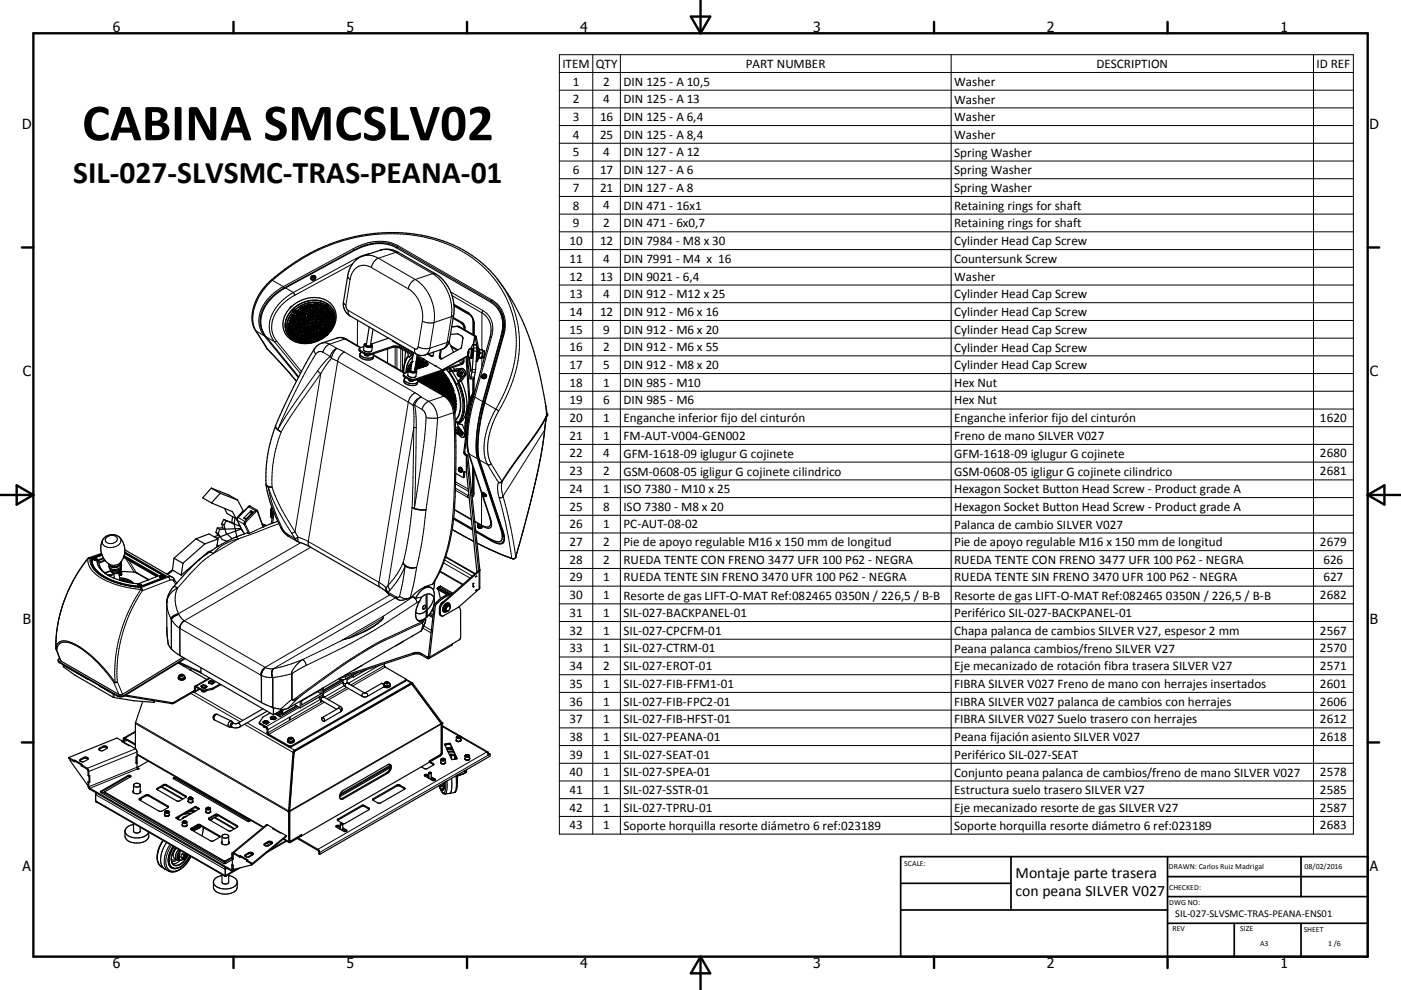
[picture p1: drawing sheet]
<svg xmlns="http://www.w3.org/2000/svg" width="420mm" height="297mm" viewBox="0 0 420 297" stroke-linecap="round" stroke-linejoin="round" font-family="sans-serif">
<defs><g id="words">
<text font-size="15.8" x="24.6" y="42.1">CABINA SMCSLV02</text>
<text font-size="9.4" x="21.9" y="54.9">SIL-027-SLVSMC-TRAS-PEANA-01</text>
<g font-size="4.7">
<text x="304.5" y="263.4">Montaje parte trasera</text>
<text x="304.5" y="268.8">con peana SILVER V027</text>
</g>
<g font-size="4.2">
<text x="33.9" y="9.6">6</text>
<text x="103.9" y="9.6">5</text>
<text x="173.9" y="9.6">4</text>
<text x="243.8" y="9.6">3</text>
<text x="313.9" y="9.6">2</text>
<text x="383.9" y="9.6">1</text>
<text x="6.7" y="38.7">D</text>
<text x="410.5" y="38.7">D</text>
<text x="6.9" y="112.9">C</text>
<text x="410.7" y="112.9">C</text>
<text x="6.9" y="187.1">B</text>
<text x="410.7" y="187.1">B</text>
<text x="6.8" y="261.4">A</text>
<text x="410.7" y="261.4">A</text>
<text x="33.9" y="290.4">6</text>
<text x="103.9" y="290.4">5</text>
<text x="173.9" y="290.4">4</text>
<text x="243.8" y="290.4">3</text>
<text x="313.9" y="290.4">2</text>
<text x="383.9" y="290.4">1</text>
</g>
<g font-size="3.9">
<text x="168.7" y="20.3">ITEM</text>
<text x="178.6" y="20.3">QTY</text>
<text x="223.6" y="20.3">PART NUMBER</text>
<text x="328.8" y="20.3">DESCRIPTION</text>
<text x="394.7" y="20.3">ID REF</text>
<text x="171.7" y="25.7">1</text>
<text x="180.8" y="25.7">2</text>
<text x="186.9" y="25.7">DIN 125 - A 10,5</text>
<text x="286.1" y="25.7">Washer</text>
<text x="171.7" y="31">2</text>
<text x="180.8" y="31">4</text>
<text x="186.9" y="31">DIN 125 - A 13</text>
<text x="286.1" y="31.1">Washer</text>
<text x="171.7" y="36.3">3</text>
<text x="171.7" y="41.6">4</text>
<text x="179.9" y="36.3">16</text>
<text x="179.9" y="41.6">25</text>
<text x="186.9" y="36.3">DIN 125 - A 6,4</text>
<text x="186.9" y="41.6">DIN 125 - A 8,4</text>
<text x="286.1" y="36.4">Washer</text>
<text x="286.1" y="41.7">Washer</text>
<text x="171.7" y="46.9">5</text>
<text x="180.8" y="46.9">4</text>
<text x="186.9" y="46.9">DIN 127 - A 12</text>
<text x="286.1" y="47">Spring Washer</text>
<text x="171.7" y="52.2">6</text>
<text x="179.9" y="52.2">17</text>
<text x="186.9" y="52.2">DIN 127 - A 6</text>
<text x="286.1" y="52.3">Spring Washer</text>
<text x="171.7" y="57.6">7</text>
<text x="179.9" y="57.6">21</text>
<text x="186.9" y="57.6">DIN 127 - A 8</text>
<text x="286.1" y="57.7">Spring Washer</text>
<text x="171.7" y="62.9">8</text>
<text x="180.8" y="62.8">4</text>
<text x="186.9" y="62.9">DIN 471 - 16x1</text>
<text x="286.1" y="62.9">Retaining rings for shaft</text>
<text x="171.7" y="68.2">9</text>
<text x="180.8" y="68.2">2</text>
<text x="186.9" y="68.2">DIN 471 - 6x0,7</text>
<text x="286.1" y="68.2">Retaining rings for shaft</text>
<text x="170.8" y="73.5">10</text>
<text x="179.9" y="73.5">12</text>
<text x="186.9" y="73.5">DIN 7984 - M8 x 30</text>
<text x="286.1" y="73.6">Cylinder Head Cap Screw</text>
<text x="170.8" y="78.8">11</text>
<text x="180.8" y="78.8">4</text>
<text x="186.9" y="78.8">DIN 7991 - M4 x 16</text>
<text x="286.1" y="78.9">Countersunk Screw</text>
<text x="170.8" y="84.2">12</text>
<text x="170.8" y="89.4">13</text>
<text x="179.9" y="84.2">13</text>
<text x="180.8" y="89.4">4</text>
<text x="186.9" y="84.2">DIN 9021 - 6,4</text>
<text x="186.9" y="89.4">DIN 912 - M12 x 25</text>
<text x="286.1" y="84.2">Washer</text>
<text x="286.1" y="89.5">Cylinder Head Cap Screw</text>
<text x="170.8" y="94.7">14</text>
<text x="179.9" y="94.7">12</text>
<text x="186.9" y="94.7">DIN 912 - M6 x 16</text>
<text x="286.1" y="94.8">Cylinder Head Cap Screw</text>
<text x="170.8" y="100.1">15</text>
<text x="180.8" y="100.1">9</text>
<text x="186.9" y="100.1">DIN 912 - M6 x 20</text>
<text x="286.1" y="100.2">Cylinder Head Cap Screw</text>
<text x="170.8" y="105.4">16</text>
<text x="180.8" y="105.4">2</text>
<text x="186.9" y="105.4">DIN 912 - M6 x 55</text>
<text x="286.1" y="105.5">Cylinder Head Cap Screw</text>
<text x="170.8" y="110.7">17</text>
<text x="180.8" y="110.7">5</text>
<text x="186.9" y="110.7">DIN 912 - M8 x 20</text>
<text x="286.1" y="110.7">Cylinder Head Cap Screw</text>
<text x="170.8" y="116">18</text>
<text x="180.8" y="116">1</text>
<text x="186.9" y="116">DIN 985 - M10</text>
<text x="286.1" y="116">Hex Nut</text>
<text x="170.8" y="121.3">19</text>
<text x="180.8" y="121.3">6</text>
<text x="186.9" y="121.3">DIN 985 - M6</text>
<text x="286.1" y="121.3">Hex Nut</text>
<text x="170.8" y="126.7">20</text>
<text x="170.8" y="132">21</text>
<text x="180.8" y="126.7">1</text>
<text x="180.8" y="131.9">1</text>
<text x="186.9" y="126.7">Enganche inferior fijo del cinturón</text>
<text x="186.9" y="132">FM-AUT-V004-GEN002</text>
<text x="286.1" y="126.7">Enganche inferior fijo del cinturón</text>
<text x="395.7" y="126.7">1620</text>
<text x="170.8" y="137.2">22</text>
<text x="180.8" y="137.2">4</text>
<text x="186.9" y="137.3">GFM-1618-09 iglugur G cojinete</text>
<text x="286.1" y="132.1">Freno de mano SILVER V027</text>
<text x="286.1" y="137.3">GFM-1618-09 iglugur G cojinete</text>
<text x="395.7" y="137.2">2680</text>
<text x="170.8" y="142.6">23</text>
<text x="180.8" y="142.6">2</text>
<text x="186.9" y="142.7">GSM-0608-05 igligur G cojinete cilindrico</text>
<text x="286.1" y="142.7">GSM-0608-05 igligur G cojinete cilindrico</text>
<text x="395.7" y="142.6">2681</text>
<text x="170.8" y="147.9">24</text>
<text x="180.8" y="147.9">1</text>
<text x="186.9" y="147.9">ISO 7380 - M10 x 25</text>
<text x="286.1" y="148">Hexagon Socket Button Head Screw - Product grade A</text>
<text x="170.8" y="153.2">25</text>
<text x="180.8" y="153.2">8</text>
<text x="186.9" y="153.2">ISO 7380 - M8 x 20</text>
<text x="286.1" y="153.2">Hexagon Socket Button Head Screw - Product grade A</text>
<text x="170.8" y="158.5">26</text>
<text x="180.8" y="158.5">1</text>
<text x="186.9" y="158.5">PC-AUT-08-02</text>
<text x="286.1" y="158.6">Palanca de cambio SILVER V027</text>
<text x="170.8" y="163.8">27</text>
<text x="180.8" y="163.8">2</text>
<text x="186.9" y="163.9">Pie de apoyo regulable M16 x 150 mm de longitud</text>
<text x="286.1" y="163.9">Pie de apoyo regulable M16 x 150 mm de longitud</text>
<text x="395.7" y="163.8">2679</text>
<text x="170.8" y="169.2">28</text>
<text x="180.8" y="169.2">2</text>
<text x="186.9" y="169.2">RUEDA TENTE CON FRENO 3477 UFR 100 P62 - NEGRA</text>
<text x="286.1" y="169.2">RUEDA TENTE CON FRENO 3477 UFR 100 P62 - NEGRA</text>
<text x="396.7" y="169.2">626</text>
<text x="170.8" y="174.4">29</text>
<text x="170.8" y="179.7">30</text>
<text x="180.8" y="174.4">1</text>
<text x="180.8" y="179.7">1</text>
<text x="186.9" y="174.4">RUEDA TENTE SIN FRENO 3470 UFR 100 P62 - NEGRA</text>
<text x="186.9" y="179.9">Resorte de gas LIFT-O-MAT Ref:082465</text>
<text x="250.4" y="179.9">0350N / 226,5 / B-B</text>
<text x="286.1" y="174.4">RUEDA TENTE SIN FRENO 3470 UFR 100 P62 - NEGRA</text>
<text x="286.1" y="179.9">Resorte de gas LIFT-O-MAT Ref:082465</text>
<text x="349.5" y="179.9">0350N / 226,5 / B-B</text>
<text x="395.7" y="179.7">2682</text>
<text x="396.7" y="174.4">627</text>
<text x="170.8" y="185.1">31</text>
<text x="180.8" y="185.1">1</text>
<text x="186.9" y="185.1">SIL-027-BACKPANEL-01</text>
<text x="286.1" y="185.2">Periférico SIL-027-BACKPANEL-01</text>
<text x="170.8" y="190.4">32</text>
<text x="180.8" y="190.4">1</text>
<text x="186.9" y="190.4">SIL-027-CPCFM-01</text>
<text x="286.1" y="190.5">Chapa palanca de cambios SILVER V27, espesor 2 mm</text>
<text x="395.7" y="190.4">2567</text>
<text x="170.8" y="195.7">33</text>
<text x="180.8" y="195.7">1</text>
<text x="186.9" y="195.7">SIL-027-CTRM-01</text>
<text x="286.1" y="195.8">Peana palanca cambios/freno SILVER V27</text>
<text x="395.7" y="195.7">2570</text>
<text x="170.8" y="201">34</text>
<text x="180.8" y="201">2</text>
<text x="186.9" y="201">SIL-027-EROT-01</text>
<text x="286.1" y="201.1">Eje mecanizado de rotación fibra trasera SILVER V27</text>
<text x="395.7" y="201">2571</text>
<text x="170.8" y="206.3">35</text>
<text x="180.8" y="206.3">1</text>
<text x="186.9" y="206.3">SIL-027-FIB-FFM1-01</text>
<text x="286.1" y="206.4">FIBRA SILVER V027 Freno de mano con herrajes insertados</text>
<text x="395.7" y="206.3">2601</text>
<text x="170.8" y="211.7">36</text>
<text x="180.8" y="211.7">1</text>
<text x="186.9" y="211.7">SIL-027-FIB-FPC2-01</text>
<text x="286.1" y="211.8">FIBRA SILVER V027 palanca de cambios con herrajes</text>
<text x="395.7" y="211.7">2606</text>
<text x="170.8" y="216.9">37</text>
<text x="180.8" y="216.9">1</text>
<text x="186.9" y="216.9">SIL-027-FIB-HFST-01</text>
<text x="286.1" y="217">FIBRA SILVER V027 Suelo trasero con herrajes</text>
<text x="395.7" y="216.9">2612</text>
<text x="170.8" y="222.2">38</text>
<text x="170.8" y="227.6">39</text>
<text x="180.8" y="222.2">1</text>
<text x="180.8" y="227.6">1</text>
<text x="186.9" y="222.2">SIL-027-PEANA-01</text>
<text x="186.9" y="227.6">SIL-027-SEAT-01</text>
<text x="286.1" y="222.3">Peana fijación asiento SILVER V027</text>
<text x="286.1" y="227.7">Periférico SIL-027-SEAT</text>
<text x="395.7" y="222.2">2618</text>
<text x="170.8" y="232.9">40</text>
<text x="180.8" y="232.9">1</text>
<text x="186.9" y="232.9">SIL-027-SPEA-01</text>
<text x="286.1" y="233.1">Conjunto peana palanca de cambios/freno de mano SILVER V027</text>
<text x="395.7" y="232.9">2578</text>
<text x="170.8" y="238.3">41</text>
<text x="180.8" y="238.3">1</text>
<text x="186.9" y="238.3">SIL-027-SSTR-01</text>
<text x="286.1" y="238.3">Estructura suelo trasero SILVER V27</text>
<text x="395.7" y="238.3">2585</text>
<text x="170.8" y="243.5">42</text>
<text x="180.8" y="243.5">1</text>
<text x="186.9" y="243.5">SIL-027-TPRU-01</text>
<text x="286.1" y="243.6">Eje mecanizado resorte de gas SILVER V27</text>
<text x="395.7" y="243.5">2587</text>
<text x="170.8" y="248.8">43</text>
<text x="180.8" y="248.8">1</text>
<text x="186.9" y="248.9">Soporte horquilla resorte diámetro 6 ref:023189</text>
<text x="286.1" y="248.9">Soporte horquilla resorte diámetro 6 ref:023189</text>
<text x="395.7" y="248.8">2683</text>
</g>
<text font-size="3.1" x="352.3" y="275.3">SIL-027-SLVSMC-TRAS-PEANA-ENS01</text>
<g font-size="2.4">
<text x="271.1" y="259.7">SCALE:</text>
<text x="350.4" y="260.8">DRAWN: Carlos Ruiz Madrigal</text>
<text x="391.1" y="260.6">08/02/2016</text>
<text x="350.5" y="267">CHECKED:</text>
<text x="350.5" y="271.4">DWG NO:</text>
<text x="351.5" y="279.3">REV</text>
<text x="371.9" y="279.4">SIZE</text>
<text x="390.9" y="279.6">SHEET</text>
<text x="377.8" y="283.9">A3</text>
<text x="398.2" y="283.8">1 /6</text>
</g>
</g></defs>
<g fill="none" stroke="#000" stroke-width=".36">
<path d="M106.3 78.4l2-1.4 6.7-2.2a7 7 0 0 1 4.5 1l11.1 6.3a12.5 12.5 0 0 1 5.4 12.3l-1.2 7.7-.5 1.3-1.2 1.2-5.7 1.9a3.3 3.3 0 0 1-2.6-.3l-19.9-11.5a4.2 4.2 0 0 1-1.9-4.1l1.3-8.3a7.8 7.8 0 0 1 2-3.9zM85.5 98.2a4.9 4.9 0 0 0 2.2 3.6M85.6 98.2a5.2 5.2 0 0 0 2.5 3.8l.3-.1M86.4 98.3h.3M86.5 95.6a5 5 0 0 0 .2 4.7M86.5 95.6a5.1 5.1 0 0 0 .2 4.7M86.5 97.3l.2 .1M86.5 97.3l.1 .1M86.6 98.6l-.2-.1 .1 .5M86.6 98.6h.1M86.6 99h-.1M86.7 98.9l-.2 .1"/>
<path d="M86.7 98.6v.1M86.7 97.4h.1M86.7 98.7v.2M86.7 97.7l.1 .5-.1-.3M86.7 98.7h.1M86.7 98v.3M86.7 99.4l.1 .1M86.7 97.4h.3M86.7 97.7v.3M86.8 97.3l-.1 .1M86.8 99.5l.1 .1M86.8 96.5l.1 .1"/>
<path d="M86.8 97.2l-.1 .2M86.8 97.7l.1 .4M86.8 97.2v.2M86.8 97.7l-.4 .1v.5M86.8 97.7l.1 .1M86.8 96.9v.3M86.9 99.6h.3M86.9 99.1l.2 .5M86.9 97.7v.4M86.9 99.6h.2M86.9 97.8h.1M86.9 99l-.1 .5"/>
<path d="M86.9 99h.4M86.9 96.6l.2-.6-.1 .6M86.9 96.6h.1M87 98.5a.36 .36 0 0 1 .3-.3 .36 .36 0 0 1 .4 .4M87 98.5v.2M87 97.8v.3M87 98.1l-.3 .2M87 98.6v.1M87 99v.4M87 98.7h.1M87 98.6l.2 .2M87 96.9v.5"/>
<path d="M87 96.9h-.3l-.2 .4M87 96.9l.3 .3M87 96.9l.1 .5M87.1 97.4l-.2 .1M87.1 98.7l.1 .1M87.1 99v.6M87.1 96.2v.4M87.1 95.7l.2 .1M87.1 95.7l.1 .1M87.1 98.7l-.1-.3 .2 .4M87.1 98.3l.2 .5M87.2 97.4h-.1"/>
<path d="M87.2 97.3l-.2 .1M87.2 98.8h.1M87.2 99.5l-.1 .1M87.2 95.8h.1M87.3 97.2l-.1 .1M87.3 97.2l-.1 .2M87.3 99l.1 .3M87.3 98.2l.2 .5M87.3 98.7v.1M87.3 99.5l-.1 .1M87.4 96.6h-.4M87.4 99.4l-.1 .1"/>
<path d="M87.4 99.2h.1M87.4 99.3v.1M87.5 94.9h.2M87.5 96.2l-.2 .4-.5-.1M87.5 96.2a.38 .38 0 0 0-.5-.1 .38 .38 0 0 0-.2 .4M87.5 96.2l-.1 .3M87.5 97l.2 .2M87.5 95.2l-.4 .1v.4M87.5 95.2l.2 .1M87.5 95.8h-.1M87.5 98.7l-.3 .1M87.5 97l.2 .1"/>
<path d="M87.5 91.9l-.5 .5M87.5 95.2l-.3 .6M87.6 99.5a.33 .33 0 0 0-.1 .6 .33 .33 0 0 0 .5-.1M87.6 95.7l-.3 .1M87.6 99.5l.4 .5M87.6 95.7h-.1M87.7 98.6l-.4 .2M87.7 98.6l-.2 .1M87.7 99l.2 .3M87.7 98.9l.5-.2 .2 .3M87.7 98.9l.1 .3M87.7 93.5l-1.2 2.1"/>
<path d="M87.7 93.5h.1M87.7 99.2l.3 .1M87.7 95.3l.1 .1M87.8 99.5h-.2M87.8 99.2l.1 .1M87.8 99.5l.3 .3M87.8 95.3v.2M87.8 94.9h-.1M87.8 95.5l-.2 .2M87.8 99.5l.3 .4M87.8 93.6l-1.3 2M87.8 96.2h.5"/>
<path d="M87.8 94.9h.1M87.9 96.3h.1M87.9 94.9h-.2M87.9 99.5l.2 .3M87.9 97.8l-.5 .1M87.9 93.6l.3 .2 .3-.2M87.9 97.8a.32 .32 0 0 0-.4-.4 .32 .32 0 0 0-.1 .5M87.9 97.7l-.4 .3M87.9 98.3l.2 .2M87.9 93.3l.2 .1M88 97.6l-.1 .1M88 94.8l-.2 .1"/>
<path d="M88 94.5l-.2-.2-.3 .6M88 94.5h.1M88 94.5v.2M88 94.7l-.1 .2M88 94.5l-.3 .4M88 95.3l.2 .2M88 94.5v.3M88.1 93.4v.1M88.1 99.9l-.1 .1M88.1 99.8l-.3 .3-.4-.2M88.1 96.6h-.4l-.2 .4M88.1 96.6l.1 .2"/>
<path d="M88.1 96.6v.4l-.4 .1M88.1 99.8v.1M88.2 96.8l-.3 .4M88.2 95.5h.2M88.2 96.8v.2M88.2 97.3l.1 .3M88.2 93.2l-.1 .2M88.2 93.2l.1 .2M88.2 93.2h.1M88.3 94.4l.2 .2M88.3 95.7l-.4 .1v.5M88.3 95.7l.2 .2"/>
<path d="M88.3 95.7l-.2 .6 .4-.2M88.3 94.5l.2 .1M88.3 97.6l.3 .1M88.3 97.6l.1 .1M88.3 99.1l-.3 .2M88.3 99.2l-.3 .1M88.3 93.4v-.2h-.4l.2 .3M88.3 93.4l-.2 .1M88.3 95.7v.6M88.4 93.1l.1 .4M88.4 99l-.1 .1M88.4 97.1l.2 .5"/>
<path d="M88.4 99l-.1 .2M88.5 97.9l-.5 .1v.4M88.5 95.9v.2M88.5 97.9l.2 .1M88.5 96.1l-.2 .1M88.5 97.9l.1 .3M88.5 93.6h.1M88.5 93.6l.1 .1M88.5 93.5v.1M88.5 95.1l-.1 .4M88.6 93.7h.1M88.6 93.7l.1 .1"/>
<path d="M88.6 94.9l-.3 .6M88.6 94.9l-.5 .1-.1 .3M88.6 94.9l.1 .1M88.6 98.2l-.5 .3M88.6 97.6l-.1 .1M88.7 98.8v.1M88.7 98l-.1 .4-.5 .1M88.7 98l-.1 .2M88.7 93.7l.1 .1M88.7 95v.2M88.7 95v.3M88.7 95.3l-.3 .2"/>
<path d="M88.7 95.2l-.5 .3M88.8 98.5l.4 .4M88.9 97.4l-.3 .2M88.9 94.5l-.4 .1M88.9 92.6l-.5 .4M88.9 97.2l-.3-.1-.4 .2M88.9 97.5l-.3 .2M88.9 97.2v.3M88.9 98l.1 .1M88.9 97.2v.2M89 93.8h-.3M89 94.4l-.5 .2"/>
<path d="M89 94.4l-.1 .1M89 94.3a.37 .37 0 0 0-.5-.3 .37 .37 0 0 0-.2 .5M89 94.3l-.1 .2M89 94.3v.1M89.1 99.5l-.6 .2M89.1 99.6a.34 .34 0 0 0-.5-.4 .34 .34 0 0 0-.1 .6M89.1 99.6l-.6 .2M89.1 93.7h-.1M89.1 93.7l-.1 .1M89.1 98.4l.2 .2M89.1 98.4l.3 .3M89.1 98.4l-.4 .1v.3"/>
<path d="M89.2 98.9h-.5M89.2 96.6l-.5 .2M89.2 96.6a.33 .33 0 0 0-.3-.4 .33 .33 0 0 0-.4 .2 .33 .33 0 0 0 .2 .4M89.2 93.2l-.3-.1-.4 .4M89.2 93.2v.1M89.2 93.6l-.1 .1M89.2 93.3v.3M89.2 93.3l-.5 .4M89.2 94.1l.2 .2M89.2 94v.2M89.2 97.3h.1M89.3 97.3l.2 .1"/>
<path d="M89.3 94.2l.1 .1M89.3 95.9h-.5M89.3 97.3h.2M89.3 98.6l-.1 .3M89.3 95.8l-.5 .1M89.4 98.7l-.3 .3-.4-.1M89.4 96.8v.5M89.4 99l.5 .3M89.4 99.4l.1 .1M89.4 99v.4M89.4 95.5a.37 .37 0 0 0-.5-.1 .37 .37 0 0 0-.1 .5M89.4 95.5l-.1 .4"/>
<path d="M89.4 95.5l-.1 .3M89.4 96.3l.1 .2M89.4 92.2l-.5 .4M89.5 93l.2 .4M89.5 93l.4-.2 .3 .3M89.5 97.6l.1 .3M89.5 93.4h.2M89.5 97.8l.1 .1M89.6 93.7l-.4 .3M89.6 93.7l.3 .1M89.6 93.7l-.4 .4M89.6 98.5l.2 .1"/>
<path d="M89.6 97.7l-.3 .5M89.6 97.7a.36 .36 0 0 0-.5-.1 .36 .36 0 0 0-.1 .5M89.6 97.9l-.6 .2M89.7 94.9l-.3 .2-.4-.1M89.7 94.7a.38 .38 0 0 1-.2 .4 .38 .38 0 0 1-.5-.1M89.7 96.8l-.4 .1v.4M89.7 96.8l.2 .2M89.7 94.7a.38 .38 0 0 0-.5-.1 .38 .38 0 0 0-.2 .4M89.7 94.7v.1M89.7 95.5l.1 .1M89.7 96.8l-.2 .5M89.7 98.9l.3 .1"/>
<path d="M89.7 98.9l-.3 .1M89.7 99.8a.37 .37 0 0 0-.5-.1 .37 .37 0 0 0-.1 .5M89.7 99.8v.3M89.7 99.8v.2M89.7 98.1l.5 .4M89.8 97.2l-.3 .2M89.8 97.2l-.3 .1M89.8 92.8l-.3 .2M89.9 97l-.1 .2M89.9 92.6h.1M89.9 95.9l-.4 .5M89.9 95.9l-.4 .1v.5"/>
<path d="M89.9 94.1l-.5 .2M89.9 95.9l.2 .1M89.9 94l-.5 .3M89.9 92.5l.1 .1M89.9 93.8v.3M89.9 93.8v.2M89.9 97.8h.3M89.9 93.4h-.2M89.9 99.3l-.5 .1M90 93.4h-.3M90 99.2l-.1 .1M90 99.8l.1 .1"/>
<path d="M90 99v.2M90 99.2l-.3 .3M90.1 96l-.1 .4-.5 .1M90.1 96v.1M90.1 96.1l-.2 .3-.4 .1M90.1 93.2l-.1 .1M90.1 96.2l-.3 .3M90.1 93.2l-.2 .2M90.2 93.1l-.3 .3M90.2 93.1l-.1 .1M90.2 99.4l.5 .2M90.3 92.5l-.3 .1"/>
<path d="M90.3 98.3a.33 .33 0 0 0-.5-.2 .33 .33 0 0 0 0 .6M90.3 98.3l-.5 .4M90.3 98.3l-.5 .3M90.4 95.4a.32 .32 0 0 0-.3-.3 .32 .32 0 0 0-.4 .2 .32 .32 0 0 0 .2 .4M90.4 95.4l-.4 .3M90.4 99.1h.2M90.4 92.4l-.1 .1M90.4 96l.3 .2M90.4 95.4l-.6 .2M90.4 99.1l.2 .1M90.4 92.3v-.2l-.5 .5M90.4 92.3l-.1 .2"/>
<path d="M90.4 92.9l.1 .1M90.4 92.3v.1M90.4 92.9l.2 .2M90.5 93l.1 .1M90.5 98.6h.4M90.5 97.6l-.3 .2M90.5 94.7l-.2 .1M90.5 94.6l-.2 .2M90.6 97.4l-.1 .2M90.6 97.4v.2M90.6 97.4a.35 .35 0 0 0-.6-.1 .35 .35 0 0 0 .1 .5M90.6 96.1h.2"/>
<path d="M90.6 97.6l-.4 .2M90.6 94.5a.34 .34 0 0 0-.5-.3 .34 .34 0 0 0 0 .6h.2M90.6 94.4l-.1 .3M90.6 94.5v.1M90.7 99.5l-.1 .3-.5 .1M90.7 99.5a.36 .36 0 0 0-.5-.1 .36 .36 0 0 0-.1 .5M90.7 99.6l-.2 .3h-.4M90.7 99.5v.1M90.8 96.7a.39 .39 0 0 1-.3 .3 .39 .39 0 0 1-.4-.1M90.9 93.5a.38 .38 0 0 1-.2 .4 .38 .38 0 0 1-.5-.1M90.9 93.5l-.2 .4h-.3M90.9 93.5a.36 .36 0 0 0-.5-.1 .36 .36 0 0 0-.1 .5"/>
<path d="M90.9 98.6a.35 .35 0 0 0-.5 0 .35 .35 0 0 0 0 .5M90.9 99l-.3 .2M90.9 98.6l.1 .2M90.9 99l-.3 .1M91 99.5h.1M91 94.4h.1M91 99.3l.6 .1M91 98.8l-.1 .2M91 95.7l-.6 .3M91.1 95.7a.39 .39 0 0 0-.5-.1 .39 .39 0 0 0-.2 .4M91.1 95.9l-.4 .3M91.1 95.9l-.3 .2"/>
<path d="M91.1 95.7v.2M91.1 96.5v.1M91.1 92.6v.1M91.1 92.6a.37 .37 0 0 0-.5-.1 .37 .37 0 0 0-.2 .4M91.1 92.6l-.6 .4M91.1 92.7l-.5 .4M91.1 92.7l-.3 .4M91.1 96.6h.5M91.2 96.6l.1 .1M91.2 95.2l-.3 .1M91.2 94.8a.34 .34 0 0 0-.5 0 .34 .34 0 0 0 .1 .5h.3M91.2 94.8h.1"/>
<path d="M91.2 97.9a.34 .34 0 0 0-.5-.1 .34 .34 0 0 0 0 .5l.5-.2M91.2 94.8v.4M91.2 97.9v.2M91.2 98.1l-.3 .2M91.2 95.2l-.2 .1M91.2 95.2l-.1 .1M91.3 92l-.4 .2M91.3 94.8l-.1 .4M91.3 95.7l.2 .1 .4-.1M91.3 91.8l-.7 .2 .3 .2M91.3 92.5l.1 .1M91.3 91.7v.3"/>
<path d="M91.3 92.6l.4 .1M91.4 92.6l.3 .1M91.4 93.9l-.4 .1-.1 .3M91.4 93.9l.2 .1M91.4 100a.36 .36 0 0 0-.5-.1 .36 .36 0 0 0-.1 .5M91.4 100l-.1 .3M91.4 93.9l-.5 .4 .2 .2M91.4 97.3l-.3 .2M91.5 97.8l.2 .2M91.5 97.2a.33 .33 0 0 0-.3-.4 .33 .33 0 0 0-.3 .4 .33 .33 0 0 0 .3 .3l.2-.1M91.5 97.2l-.1 .2M91.5 97.1l-.1 .2"/>
<path d="M91.6 94l-.1 .3-.4 .2M91.6 94l-.2 .4h-.3M91.6 94.8l.4 .1M91.6 94.8l.1 .1M91.6 91.7l.1 .1M91.6 96.6l-.2 .1M91.7 99.7l.2 .4M91.7 99.7l.4-.2 .3 .3M91.7 99.4l-.6 .2M91.7 99.9l.1 .2M91.7 99.2a.36 .36 0 0 0-.5-.1 .36 .36 0 0 0-.1 .5M91.7 99.2v.2"/>
<path d="M91.7 99.4l-.5 .2M91.7 91.8h.1M91.8 97l.1 .1M91.8 96.3a.35 .35 0 0 0-.5-.2 .35 .35 0 0 0-.1 .5M91.8 96.3l-.2 .3M91.8 93.1a.35 .35 0 0 0-.6 0 .35 .35 0 0 0 .3 .5M91.8 93.1l-.4 .5M91.8 93.1l-.3 .5M91.8 91.1l-2.4 1.1M91.8 91l-2.4 1.2M91.8 98.7h-.6l.2 .1M91.9 98.6l-.4 .2"/>
<path d="M91.9 92.6l-.2 .1M91.9 93.6v.5M91.9 94.1h.1M91.9 94h.4M91.9 98.5v.1M92 98.5a.33 .33 0 0 0-.6-.2 .33 .33 0 0 0 0 .5M92 98.5l-.6 .3M92 95.4l-.7 .2M92 95.5a.38 .38 0 0 1-.3 .3 .38 .38 0 0 1-.4-.2M92 95.5a.37 .37 0 0 0-.4-.3 .37 .37 0 0 0-.3 .4M92 92.2v.3M92 92.2l-.4-.1-.3 .4"/>
<path d="M92 92.5l-.3 .2M92 92.5v.1M92 95.5v.1M92.1 93.1l.2 .1 .4-.1M92.1 92.3l-.8 .2M92.2 91.7l-.4 .1M92.2 97.5a.34 .34 0 0 0-.6 0 .34 .34 0 0 0 .1 .5M92.2 97.8l-.5 .2M92.2 97.5v.3M92.2 94.8l-.3 .2M92.2 97.7l-.4 .3M92.2 97.5v.2"/>
<path d="M92.2 94.8l-.2 .1M92.3 98.4l.2 .1M92.3 91.6l-.1 .1M92.3 91.6l-.3 .3-.3-.1M92.3 94.6l-.1 .2M92.3 94.6a.38 .38 0 0 0-.5-.2 .38 .38 0 0 0-.2 .4M92.3 92.2l.7-.1-.4 .3zM92.3 95.3l.1 .1M92.3 91.6v-.2l-.7 .3M92.3 91.5v.1M92.3 99.8l-.4 .3M92.3 94.1h-.3"/>
<path d="M92.3 99.9l-.3 .2M92.3 99.7l-.6 .1M92.3 95.4h.5M92.3 94l-.3 .1M92.4 99.8l-.1 .1M92.4 95.4l.1 .1M92.4 93.5l-.5 .1M92.4 93.6v.4M92.4 93.6h-.5M92.4 94l-.1 .1M92.4 96.9a.32 .32 0 0 0-.4-.3 .32 .32 0 0 0 0 .6M92.4 96.9l-.3 .2"/>
<path d="M92.4 96.9l-.5 .2M92.4 90.9l-.6 .2M92.5 96.8l-.1 .1M92.5 93.9l-.1 .1M92.5 94.5l.2 .1M92.6 99a.31 .31 0 0 1-.4 .3 .31 .31 0 0 1-.2-.5l.1-.1a.32 .32 0 0 1 .5 .3 .32 .32 0 0 1-.5 .3l-.2-.2M92.6 99.6l.1 .1M92.6 99.5v.1M92.6 96.2a.3 .3 0 0 0-.1-.4 .3 .3 0 0 0-.4 .1 .3 .3 0 0 0 .2 .4M92.6 96.2l-.2 .1M92.6 91.4h.1M92.6 96.1l-.3 .2"/>
<path d="M92.7 91.4v.1M92.7 93.1l-.3 .1M92.7 94.1l.5 .3M92.7 94.6h.2M92.7 93.5l.3 .3 .2-.1M92.7 93.5l.5 .2M92.8 96.7l.2 .1M92.8 92.9l-.1 .2M92.8 92.9a.35 .35 0 0 0-.5-.2 .35 .35 0 0 0-.1 .5M92.8 98.4l-.3 .1M92.8 98.3l-.3 .2M92.8 95.4l-.2 .1"/>
<path d="M92.8 96.8h.2M92.9 98.1l-.1 .2M92.9 95.4h-.1M92.9 98.1a.36 .36 0 0 0-.5-.2 .36 .36 0 0 0-.1 .5M92.9 98.1l-.1 .3M92.9 92.2l-.5 .1M92.9 98.9h.3M92.9 98.9h.2M92.9 95.2v.1M92.9 95.2l-.6 .1M93 95.1l-.1 .3M93 95.1a.36 .36 0 0 0-.5-.2 .36 .36 0 0 0-.2 .4"/>
<path d="M93 92.1a.35 .35 0 0 0-.4-.4 .35 .35 0 0 0-.3 .5M93 95.1l-.1 .1M93 91.4l-.3 .1M93.1 97.5h-.7M93.1 92.8l.1 .1M93.1 96.8h-.1M93.1 97.9l.2 .2M93.1 97.3a.34 .34 0 0 0-.4-.3 .34 .34 0 0 0-.1 .5 .34 .34 0 0 0 .5-.1M93.1 91.3l-.1 .1M93.1 97.3v.1M93.1 97.3v.2M93.2 91.3l-.6 .1"/>
<path d="M93.2 94.3l-.3 .3M93.2 91.3l-.2 .1M93.2 94.1v.2M93.2 99.2h-.4l-.2 .3M93.2 99.6l-.5 .1M93.2 99.2l.1 .2M93.2 94.7l.4 .4M93.2 94.4l-.5 .2M93.2 94.1a.35 .35 0 0 0-.6 0 .35 .35 0 0 0 .1 .5M93.2 94.1v.3M93.2 94.9l.3 .2M93.2 99.2l-.6 .1"/>
<path d="M93.2 83.2v.5M93.3 99.3v.1M93.3 93.7h-.3M93.3 99.4l-.1 .2M93.3 99.4l-.2 .3h-.4M93.3 91.5l.4-.2 .2 .4M93.3 91.5l-.1 .2 .3 .3M93.3 91.9l.1 .1M93.3 94.6l.1 .1M93.3 98.1h.2M93.4 96.3a.36 .36 0 0 0-.5-.1 .36 .36 0 0 0-.1 .5M93.4 96.6l-.4 .2"/>
<path d="M93.4 96.3v.2M93.4 96.3l-.2 .5M93.5 98.8l-.3 .1M93.5 93.4l-.3 .3M93.5 93.4a.37 .37 0 0 0-.5-.3 .37 .37 0 0 0-.3 .4M93.5 93.9l.1 .3M93.5 94.1v.1M93.5 93.4l-.2 .3M93.5 83.1l.1 .1M93.5 98.8l-.4 .1M93.5 97.2l.1 .1M93.5 93.8l.3 .4"/>
<path d="M93.5 98.5v.3M93.5 94.2h.4M93.6 98.5a.36 .36 0 0 0-.5-.1 .36 .36 0 0 0-.2 .5M93.6 98.5l-.1 .3M93.6 98.5l-.7 .1M93.6 83.2v.1M93.6 95.1h-.1M93.6 99.3l.1 .1M93.6 95.5v.2M93.6 95.7l-.4 .2M93.6 95.7l-.3 .3-.3-.2M93.6 95.5a.34 .34 0 0 0-.5-.1 .34 .34 0 0 0 .1 .6"/>
<path d="M93.6 95.1h-.2M93.7 92.6a.33 .33 0 0 0-.3-.3 .33 .33 0 0 0-.4 .2 .33 .33 0 0 0 .2 .4M93.7 92.6l-.4 .3M93.7 82.9l.3 .2-.2 .2-.3-.2M93.7 82.9l-.2 .2M93.7 82.9l.1 .1M93.7 92.6l-.5 .3M93.8 83l-.2 .2M93.8 83h.2M93.8 93.3l.3 .1M93.8 94.9l-.2 .2M93.8 95l-.2 .1"/>
<path d="M93.8 98.4l.2 .2M93.8 97.7l-.3 .4M93.8 97.7l-.4 .4M93.8 97.7a.33 .33 0 0 0-.5-.1 .33 .33 0 0 0 0 .5M93.8 91.4l-.5 .1M93.9 94.6l-.4-.1-.3 .2M93.9 94.6l-.1 .3M93.9 95.4l.1 .1M93.9 94.6l-.1 .4M93.9 91.7l-.3 .3M93.9 98.5h.1M93.9 94.7h-.7"/>
<path d="M93.9 91.7l-.5 .3M93.9 92.3l.2 .2M93.9 92.4l.2 .1M94 99.8l-.3 .4-.3-.1M94 92.1l.6 .1M94 97.2h-.5M94 99.9a.36 .36 0 0 0-.5-.3 .36 .36 0 0 0-.1 .6M94 99.9l-.2 .3h-.4M94 97.1l-.3 .2M94.1 97.6l.2 .1M94.1 97.6l.3 .1M94.1 96.9l-.1 .2"/>
<path d="M94.1 82.7l.5 .4M94.1 99.3h-.2M94.1 96.9a.35 .35 0 0 0-.5-.2 .35 .35 0 0 0-.1 .5M94.1 95h.4M94.1 95l-.2 .4 .1 .2M94.1 96.9l-.1 .3M94.1 93.8v.2M94.1 94l-.2 .2M94.1 98.8a.37 .37 0 0 0-.4 .1 .37 .37 0 0 0-.1 .4M94.1 94l-.5 .2M94.1 98.8l.1 .2M94.1 99.3h-.5"/>
<path d="M94.1 99.2v.1M94.1 91.4l.1 .1M94.1 93.8l-.3-.2-.3 .3M94.1 91.4h.7M94.1 98.8l-.6 .3M94.2 96.3l-.5 .1M94.2 91.5h.1M94.2 99.7l.3 .1M94.2 99.7l.2 .1M94.2 94.7h.4M94.2 91.5l.3 .1M94.2 90.1a8.5 8.5 0 0 0-8.7 7.6l.1 .5"/>
<path d="M94.2 94.7h.1M94.2 99l-.1 .3M94.2 99l-.1 .2M94.3 93.2l-.1 .2M94.3 96.2a.34 .34 0 0 0-.4-.4 .34 .34 0 0 0-.2 .6M94.3 96.2l-.1 .1M94.3 96.2l-.6 .2M94.3 96.8l.2 .1M94.3 90.7l1.8 .2M94.3 90.7l-1.2 .1M94.3 90.7l-1.9 .2M94.3 90.7l1.9 .2"/>
<path d="M94.4 92.9l-.2 .4-.4 .1M94.4 92.9a.37 .37 0 0 0-.6-.1 .37 .37 0 0 0 0 .6M94.4 92.9v.2M94.4 99.8h.1M94.4 92.4l-.3 .1M94.5 98.9l.1 .1M94.5 98.7l.3-.3 .4 .3M94.5 98.2a.36 .36 0 0 0-.5-.2 .36 .36 0 0 0-.2 .4M94.5 98.2l-.5 .3M94.5 98.7l.2 .3M94.5 95l.1 .1M94.5 90.1a5.4 5.4 0 0 1 5.9 6.1"/>
<path d="M94.5 98.3l-.7 .1M94.5 95l-.4 .1M94.5 98.2l-.5 .4M94.5 92.3l-.4 .2M94.6 95.1v.2M94.6 95.4l-.6 .2M94.6 95.3l-.6 .2M94.6 95.1v.3M94.6 83a.77 .77 0 0 1-.4 .9 .77 .77 0 0 1-1-.2M94.6 83.1a.8 .8 0 0 1-.5 .7 .8 .8 0 0 1-.9-.1M94.6 92.2l-.1 .1M94.6 92.1a.36 .36 0 0 0-.4-.2 .36 .36 0 0 0-.3 .5"/>
<path d="M94.6 92.1l-.1 .3M94.6 92.1v.1M94.7 97.6l-.4 .1M94.7 96l.2 .1M94.7 97.6l-.3 .1M94.7 91.5l-.2 .1M94.7 98l.4 .2M94.7 97.4v.2M94.8 97.4l-.1 .2M94.8 97.4l-.4-.3-.3 .5M94.8 91.4l-.1 .1M94.8 94.2l-.2 .5"/>
<path d="M94.8 94.2l-.4 .5M94.8 98.2h.2M94.8 94.2a.37 .37 0 0 0-.5 0 .37 .37 0 0 0-.1 .5M94.9 92l.2 .1M94.9 91.2l-.4 .4M94.9 91.2l-.7-.1-.1 .3M94.9 91.2l-.1 .2M94.9 98.4l-.4 .3M94.9 99.5l-.4 .3M94.9 99.5a.36 .36 0 0 0-.4-.2 .36 .36 0 0 0-.3 .4M94.9 96.7l-.4 .2M94.9 96.8l-.2 .1"/>
<path d="M95 94.7h.5M95 97.2l.2 .2M95 97.2l.2 .1M95 96.5l-.1 .3M95 96.5a.34 .34 0 0 0-.5-.1 .34 .34 0 0 0 0 .5M95 96.6v.1M95.1 93.4v.2M95.1 93.6l-.6 .2M95.1 93.4a.37 .37 0 0 0-.6-.1 .37 .37 0 0 0 0 .5M95.1 93.4v.1M95.1 92.1h.1M95.1 98.8l-.3 .2"/>
<path d="M95.1 98.9l-.5 .1M95.1 98.1l-.1 .1M95.2 91.2h.3zM95.2 98.6l-.1 .3M95.2 98.7v.1M95.2 98.7l-.6 .3M95.2 91.5h.2M95.3 95.7l-.3 .3M95.3 95.7l-.2 .3h-.5M95.3 92.5a.39 .39 0 0 1-.2 .4 .39 .39 0 0 1-.5 0M95.3 95.7a.35 .35 0 0 0-.5-.2 .35 .35 0 0 0-.2 .5M95.3 92.7l-.4 .3-.3-.2"/>
<path d="M95.3 92.5a.38 .38 0 0 0-.5-.1 .38 .38 0 0 0-.2 .5M95.3 92.5v.1M95.3 96.5l.3 .1M95.3 96.5l.2 .1M95.4 97.9l-.3 .2M95.4 95.1h-.6l.2 .1M95.4 97.9l-.6 .2M95.4 91.5h-.3l-.2 .5M95.4 97.8l-.3 .4M95.4 97.8a.35 .35 0 0 0-.5-.1 .35 .35 0 0 0-.1 .5M95.4 95.1l-.5 .1M95.4 91.5l.2 .2"/>
<path d="M95.4 97.8v.1M95.5 99.7l.1 .2M95.5 99.7h-.4l-.2 .5M95.5 94.9l-.1 .1M95.5 98.6l.2 .1M95.5 94.7a.37 .37 0 0 0-.5 0 .37 .37 0 0 0-.1 .5M95.5 94.7v.3M95.5 99.8l-.6 .3M95.5 95l-.5 .2M95.5 94.7v.2M95.5 91.7l-.3 .4M95.6 99.9l-.1 .2"/>
<path d="M95.6 91.7l-.4 .4M95.6 99.9l-.6 .3M95.6 99.9l-.1 .3M95.6 94.3h-.2M95.7 94.2a.31 .31 0 0 0-.2-.5 .31 .31 0 0 0-.4 .3 .31 .31 0 0 0 .5 .3M95.7 99.4h-.3M95.7 94.2l-.1 .1M95.7 97.7l.2 .1M95.7 97.7a.33 .33 0 0 1 .3-.5 .33 .33 0 0 1 .3 .5M95.7 97.7l.1 .1M95.7 97l-.5 .3M95.7 95.1h.4l.1 .2"/>
<path d="M95.7 97a.37 .37 0 0 0-.5-.2 .37 .37 0 0 0-.2 .4M95.7 97l-.5 .4M95.7 95.1l-.1 .5M95.7 95.1l.5 .2M95.7 99.3l-.1 .1M95.7 99.3a.31 .31 0 0 0 0-.4 .31 .31 0 0 0-.5 .1v.3l.4 .1M95.7 94.1v.1M95.7 94.7l.2 .1M95.8 91.5v.1M95.8 91.6h.5M95.8 91.6v-.3l.7 .1-.2 .2M95.8 91.6l.4 .1"/>
<path d="M95.8 99.8l.5 .1M95.8 99.2l-.1 .1M95.8 99.5v.3M95.9 98l-.5 .5 .2 .2M95.9 98l.2 .2M95.9 98l-.4 .2-.1 .3M95.9 96.1a.36 .36 0 0 0-.5-.1 .36 .36 0 0 0-.1 .5M95.9 96v.2M95.9 96.9l.2 .1M95.9 93.3l-.5 .1M95.9 96.2l-.3 .4M95.9 96.1l-.4 .4"/>
<path d="M96 93v.1M96 93.1l-.1 .2M96 93.1a.35 .35 0 0 0-.4-.3 .35 .35 0 0 0-.2 .5 .35 .35 0 0 0 .5 .1M96 93.1l-.1 .3M96.1 98.4l-.4 .2M96.1 98.4l-.4 .3M96.1 98.9l.2 .2M96.1 98.2v.2M96.1 99.3l-.3 .2M96.1 99l.2 .1M96.1 97h.2M96.1 97.8h-.3"/>
<path d="M96.1 90.9l1.6 .7M96.2 95.4l-.6 .2M96.2 91.7h.1M96.2 90.9l1.5 .6M96.2 92.1a.39 .39 0 0 1-.1 .4 .39 .39 0 0 1-.5 0M96.2 95.3v.1M96.2 97.7l-.2 .1M96.2 91.7h-.2M96.3 99.1h.1M96.3 97.7l-.2 .1M96.3 97.6l-.1 .1M96.3 99.3l-.5 .2"/>
<path d="M96.3 99.3l.2 .2M96.3 91.6l-.1 .1M96.3 93.3l.4 .2M96.3 93.3l-.3 .3 .1 .3M96.3 93l.2 .1M96.3 97.3l-.5 .5M96.4 99.3l-.6 .4M96.4 98.1l.2 .2M96.4 94.7l-.4 .1M96.4 94.6l-.5 .2M96.4 93.3l.2 .5M96.4 94.3v.3"/>
<path d="M96.4 94.3a.35 .35 0 0 0-.5 0 .35 .35 0 0 0 .1 .5M96.4 95.2h.1M96.4 98.2h.1M96.4 94.3v.4M96.5 91.8l.1 .4M96.5 92.1l.1 .1M96.5 99.4v.1M96.5 95.5l.2 .5M96.5 91.8l.5 .3M96.5 91.8l.6 .2M96.5 99.6l-.4 .3 .2-.1M96.5 95.5l.1 .3"/>
<path d="M96.5 95.5l-.3 .3 .1 .3M96.5 96.8l-.3 .2M96.5 91.7l.3-.2 .4 .4M96.5 95.5l.4 .2M96.5 95.3h.4M96.5 96.9l-.2 .1M96.5 99.5l-.2 .3M96.5 91.7v.1M96.6 91.9l.4 .2M96.6 96.6l-.1 .2M96.6 96.5v.1M96.6 93.8l-.5 .1"/>
<path d="M96.6 92.2h.2M96.6 96.6l-.5-.2-.2 .4 .2 .2M96.6 96.6l-.1 .3M96.7 93.5v.2M96.7 93.7l-.1 .1M96.7 97a.31 .31 0 0 1 .4-.2 .31 .31 0 0 1 .1 .5M96.7 99l-.3 .1M96.7 97l-.1 .3 .2 .1M96.7 97.4h.2M96.7 98.9l-.3 .2M96.7 93.7l-.6 .2M96.7 97l-.1 .1"/>
<path d="M96.7 96l-.4 .1M96.7 94l.1 .4M96.8 98.7l-.1 .2M96.8 99.4v.1M96.8 98.7l-.4 .4M96.8 96l-.5 .1M96.8 98.7a.36 .36 0 0 0-.5-.2 .36 .36 0 0 0-.2 .5M96.8 94.4h.1M96.8 98.7l-.1 .3M96.8 95.6l-.1 .4M96.9 94.7v.5M96.9 96.5l.1 .1"/>
<path d="M96.9 95.9l-.2 .1M96.9 95.7v.2M96.9 95.9l-.1 .1M96.9 96.5l.2 .1M96.9 93.9l.3-.1 .2 .3M96.9 93.9l.2 .5M96.9 93.9l-.2 .3 .1 .2M96.9 92.2h-.1M96.9 93.4l.2 .2 .4-.2M96.9 92.7l-.4 .4M96.9 92.7l-.2 .3h-.4M96.9 92.7a.35 .35 0 0 0-.5-.2 .35 .35 0 0 0-.1 .5"/>
<path d="M96.9 98.1l-.3 .2M96.9 98.1l-.4 .1M97 98.5l.1 .2M97 92.1l-.2 .1M97 97.9a.36 .36 0 0 0-.4-.2 .36 .36 0 0 0-.2 .4M97 97.9v.1M97 97.9l-.1 .2M97.1 96l-.2 .5M97.1 96l.4 .1M97.1 92l-.1 .1M97.1 94.8a.4 .4 0 0 1-.2 .4 .4 .4 0 0 1-.4 0M97.1 94.8a.36 .36 0 0 0-.5 0 .36 .36 0 0 0-.1 .5"/>
<path d="M97.1 94.8l-.2 .5M97.1 94.4h-.1M97.1 95.6l.1 .1M97.1 99.9a.36 .36 0 0 0-.5-.1 .36 .36 0 0 0 0 .5M97.1 99.9v.2M97.1 91.9v.1M97.1 99.9v.1M97.2 91.9l-.2 .2M97.2 92.5v.1M97.2 92.3l.3 .4M97.2 98.9l-.5 .5M97.2 97.3l-.3 .1"/>
<path d="M97.2 92.6h.1M97.2 95.3l-.1 .4M97.2 92.3l.4 .3M97.3 97.2l-.1 .1M97.3 92.6l.3 .1M97.3 92.6h.2M97.3 92.1l.2 .2M97.3 92.2l.4 .3M97.3 98.1l-.3 .4M97.3 99l-.5 .4M97.3 97.8h.4M97.4 97.8l.1 .1"/>
<path d="M97.4 94l-.3 .4M97.4 94.1l-.2 .3h-.4M97.4 99.8l.1 .1M97.4 99.1l-.4 .4M97.4 98.7h-.1M97.4 99.2l-.2 .3h-.4M97.4 99.2a.36 .36 0 0 0-.4-.2 .36 .36 0 0 0-.2 .4M97.4 94.8l.3 .1M97.4 94.8l.2 .1M97.5 98.1l.2 .1M97.5 98.1l-.5 .4M97.5 98.1l-.4 .5"/>
<path d="M97.5 96.3l-.5 .3M97.5 96.3l-.4 .3M97.5 96.1v.1M97.5 96.1v.2M97.5 92.3l.2 .2M97.5 93.4l-.4 .2M97.5 92.3l.3 .2M97.6 93.2l-.1 .2M97.6 93.2a.37 .37 0 0 0-.5-.2 .37 .37 0 0 0-.2 .5M97.7 98.2v.1M97.7 98.3l-.2 .4h-.4M97.7 98.3l-.3 .4"/>
<path d="M97.7 92.5l-.2 .1M97.7 99.1h.2M97.8 95.5l-.6 .2M97.8 95.3a.39 .39 0 0 0-.5-.1 .39 .39 0 0 0-.2 .4M97.8 95.3v.2M97.8 92.5l-.2 .2M97.8 91.6v.5M97.8 92.1h-.2a.39 .39 0 0 0-.4 .1 .39 .39 0 0 0 0 .4M97.8 92.1v.1M97.8 92.5h-.1M97.8 92.4v.1M97.8 92.8l.1 .3"/>
<path d="M97.8 92.2v.1M97.8 92.2v.2M97.8 92.9l.2 .2M97.8 97.3l-.3 .6M97.8 97.3a.37 .37 0 0 0-.4 .1 .37 .37 0 0 0-.1 .4M97.8 97.3l.1 .2M97.8 92.3v.2M97.8 91.7l.2-.1 .2 .3M97.8 91.9l.2 .1M97.8 91.8h.1M97.9 92.7l-.1 .1M97.9 92.7l.5-.2 .1 .4"/>
<path d="M97.9 97.7l-.2 .1M97.9 93.1h.1M97.9 92.7l.3 .4M97.9 93.1l.2 .1M97.9 97.6l-.4 .3M97.9 97.5v.1M97.9 94.7l-.3 .2M97.9 97.5v.2M97.9 97.4l-.2 .4M97.9 91.8l.1 .2M98 92.6l.4 .4M98 93.4l.2 .5"/>
<path d="M98 95.2l.2 .2M98 94.4l-.3 .5M98 94.4a.37 .37 0 0 0-.5-.1 .37 .37 0 0 0-.1 .5M98 94.4v.2M98 93.1h.1M98 93.4l-.4 .3 .1 .3M98 93.4l.3 .1M98.1 99.5l-.6 .4M98.1 99.5l-.2 .3-.4 .1M98.1 93.9l-.4 .1M98.1 91.6l.1 .1M98.2 91.7l-.3 .1"/>
<path d="M98.2 96.5l-.2 .5M98.2 91.7v.2M98.2 96.8l-.6 .2M98.2 93.1h-.1M98.2 97.7l-.3 .5h.6M98.2 96.6a.37 .37 0 0 0-.5-.1 .37 .37 0 0 0-.1 .5M98.2 95.3l.2 .1M98.2 96.6v.2M98.2 93.8l-.5 .2M98.2 91.9l-.2 .1M98.3 93.5v.3M98.3 93.8l-.1 .1"/>
<path d="M98.3 93.7l-.1 .1M98.3 93.5v.2M98.3 93.1h-.1M98.3 92l-.2 .3-.3-.2M98.3 93.5h.1M98.3 97.4l.2 .1M98.3 94.1l.1 .3M98.3 97.4h.1M98.3 93.1l-.2 .1M98.3 94.1v.3M98.3 92a4.9 4.9 0 0 1 1.2 6.1M98.3 98.8l-.4 .3"/>
<path d="M98.3 98.7a.36 .36 0 0 0-.5-.1 .36 .36 0 0 0-.1 .5M98.3 98.7v.2M98.3 98.9l-.6 .2M98.3 98.6v.2M98.4 95.6h-.4l-.2 .5M98.4 95.6l-.1 .5h-.5M98.4 95.6v.3M98.4 91.5l-.1 .5M98.4 94.4l.2 .1M98.4 97.4l.1 .1M98.4 92a4.9 4.9 0 0 1 1.2 6.1M98.4 100h.1"/>
<path d="M98.4 93l-.1 .1M98.4 94.7v.6M98.4 96.9l-.2 .3 .1 .2M98.4 96.9l.5 .1M98.4 94l.1 .5M98.4 96.9l-.2 .5M98.4 100v.1M98.4 95.9l-.3 .3-.3-.1M98.4 95.9v.2M98.4 93.9l.2 .6M98.4 95.3h-.1M98.4 96.5l.2 .1"/>
<path d="M98.5 99l-.2 .4M98.5 97.1v.4M98.5 97.7v.5M98.5 99v.2M98.5 92.9l-.1 .1M98.5 97.2l-.1 .2M98.5 97.7l-.5 .1-.1 .4M98.5 97.7l.1 .1M98.6 94.7v.5M98.6 93.5l.1 .1M98.6 93.2v.3M98.6 93.2l.3 .4"/>
<path d="M98.6 98l-.5 .3M98.6 97.8v.1M98.6 97.8v.2M98.6 98l-.1 .2M98.6 97.4l-.1 .1M98.6 96.9l-.1 .3M98.6 93.9l.1 .5M98.6 99h.3l-.3 .5-.3-.1M98.6 93.9l-.3 .2M98.6 98.6l.4 .1M98.6 93.9l.3 .1M98.6 95.2l-.2 .2"/>
<path d="M98.6 99h-.1M98.6 93.1v.1M98.6 99l-.3 .4M98.6 96.1l-.1 .5M98.6 95.2l-.2 .1M98.7 93.9l.1 .5M98.7 93.1l.1-.1 .2 .5M98.7 93.6h.1M98.7 93.1h-.1M98.7 94.4l-.1 .1M98.7 94.8v.3M98.7 95.1a.34 .34 0 0 0-.5-.4 .34 .34 0 0 0-.1 .6"/>
<path d="M98.7 95.1l-.1 .1M98.7 95.5v.1M98.7 95.7l.2 .1M98.7 95.6l.2 .2M98.8 96l-.2 .1M98.8 96l.3 .1M98.8 94.4h-.1M98.8 96l-.1 .6M98.8 96h.1M98.8 97.2l-.3 .3M98.9 97.2l-.2 .2M98.9 97v.2"/>
<path d="M98.9 95.8h.1M98.9 97l-.1 .2M98.9 94.3l-.5 .1M98.9 95.2l-.1 .6M98.9 97.8l.1 .1M98.9 95.5l-.1 .3M98.9 95.2l-.2 .5M98.9 95.2h.3l.2 .2M98.9 93.6h-.1M98.9 94.2v.1M98.9 94v.2M98.9 94.2l-.1 .2"/>
<path d="M98.9 94.8h.1M99 94.8v.1M99 94.9h.2M99 97.9h.2M99 93.5l-.1 .1M99 96.5l-.5 .1M99 94.9h.1M99 98.7h-.1M99 97.9a.3 .3 0 0 1-.1-.4 .3 .3 0 0 1 .4-.2 .3 .3 0 0 1 .1 .4l-.2 .2M99 96.5l-.4 .1M99.1 98.1l-.4 .6M99.1 96.1l-.1 .4"/>
<path d="M99.1 96.3l-.1 .2M99.1 96.1v.2M99.2 95.7l-.2 .1M99.2 93.9h.1M99.2 93.9l.1-.3 .2 .5M99.2 93.9l.1 .1M99.2 98.5l-.2 .2M99.2 98.5l-.1 .1M99.2 94.3l.4 .2M99.2 94.3l-.2 .3v.3M99.2 98.3h.1M99.3 98.3l-.5-.2-.2 .5"/>
<path d="M99.3 94l.2 .1M99.3 94.3l.1 .5M99.3 98.3l-.1 .2M99.3 94v.1M99.3 94.1h.2M99.4 95.4l-.2 .3M99.4 96.1h.1M99.4 96.1l.1 .1M99.4 97.3l-.2 .6M99.4 94.8l-.3 .1M99.5 96.5l.3 .1M99.5 98.1l-1.3 2"/>
<path d="M99.5 96.5a.33 .33 0 0 0-.4 .2 .33 .33 0 0 0 .3 .4M99.6 96.5l-.2 .5M99.6 98.1l-.3 .5M99.6 95.7l.3-.1-.1 .6M99.6 95.7l-.3 .4 .5 .1M99.6 95.7v.5M99.6 94.4v.2M99.6 94.7l-.4 .2M99.6 94.6l-.2 .2M99.6 94.5v.2M99.7 95.4l-.1-.4 .2-.2 .1 .6M99.7 95.4h.2"/>
<path d="M99.8 96.8l-.4 .2M99.8 96.8l-.4 .3M99.8 95.4h.1M99.8 96.6v.1M99.8 96.6v.2M99.8 96.7v.1M99.8 96.2h-.3M99.8 98l-1.4 2M99.8 97.9l-.2 .6M100.3 96.2a5.4 5.4 0 0 0-5.4-6.1 8.6 8.6 0 0 0-9.4 7.5v.6M100.3 96.2l-.3 1.4M100.4 96.2l-.6 1.8"/>
<path d="M110.7 98.1l-.9 5.5M111.8 98.8l-.8 5M135.4 98.1l1.9-.1 5.1 2.9 .8 4.1-.4 3.3M135.4 98l2.2-.1 5.1 3 .9 4.4-.4 2.9-.1 .3h-.3M135.8 95.5l2.5 1.4a2.15 2.15 0 0 1 .9 1.9M135.9 95.2l3 1.9 .4 .6 .2 1.3M140.4 94l1.1 1.2 .5 1.6M147.2 99l-.3 2.2-5 18.1a52.1 52.1 0 0 0-1.9 12.2M150.7 97.6l-.4 2.9-5.6 20a41.7 41.7 0 0 0-1.6 16.8l7.2 22 .3 1.5M151.2 97.5l-.4 3.2-5.6 20.3a41 41 0 0 0-1.7 16.5l7.2 21.7 .4 2.1M86.7 100.3l1.1 1.2M86.7 100.3l1.3 1.3"/>
<path d="M87.2 100l-.4-.2 .3 .4M87.2 100l-.1 .2M87.2 100.1l-.1 .1M87.5 100.3l.3 .1v.3M87.5 100.3l-.3 .2 .3 .4 .2-.1M87.5 100.3l.3 .4M87.8 100.7l-.1 .1M87.8 100.7h.1M87.8 101.2l.2 .2M87.9 100.9l.4 .4M87.9 101.7h.1M88 101.6h.3"/>
<path d="M88 101.4h.1M88 101.6l-.1 .2 .2 .1M88 101.7l.3 .1M88 101.7l.1 .2M88.1 100.8l.4 .1M88.1 100.8l-.3 .3 .2 .3M88.1 101.4h.1M88.1 101l.3 .2M88.1 100.4l.5 .1M88.1 100.8l.2 .3M88.1 100.2l.5 .3M88.3 100.1l.4 .3"/>
<path d="M88.3 101.6v.2M88.3 101.8l-.2 .1M88.3 100l.5 .3M88.3 100l-.2 .4M88.3 101.6l.2 .1M88.3 101.3l-.1 .1M88.3 101.9h.1M88.4 101.9h.1M88.4 101.2v.1M88.4 101.9l.5 .3M88.4 100l.4 .3M88.5 101.1l-.2 .2"/>
<path d="M88.5 101.7v.1M88.5 100.9v.2M88.5 101.7l.1 .1M88.5 101.8h.1M88.5 101.1l-.4 .3M88.5 101.8v.1M88.6 101.4l.5 .4M88.6 101.8h.1M88.7 101.8l.1 .1M88.7 100.4l-.1 .1M88.8 100.9l.2 .1M88.8 100.4l-.3 .2-.4-.2"/>
<path d="M88.8 100.9l.2 .2M88.8 100.3l-.1 .1M88.8 100.1v.2M88.8 100.7v.2M88.8 100.7l.6 .2M88.8 100.3v.1M88.9 102.2l1.6 .5M88.9 114.4l-9-9.9-3.3-5.4a10.7 10.7 0 0 1 1-10.6l1-1.5a49.7 49.7 0 0 1 15.6-11.7 49.4 49.4 0 0 1 43.7-.8 37.7 37.7 0 0 1 15.7 15.8 85.1 85.1 0 0 1 9.7 29.4l.7 4.9M88.9 102.2a7.6 7.6 0 0 0 5.5 .2M88.9 100.6l.6 .2M89 101.1h.1M89 101.8h-.3"/>
<path d="M89.1 101.8h-.3M89.1 100.2h.4M89.2 100.5l.3 .1M89.2 101.6l-.1 .2M89.2 101.5l-.4-.2-.3 .4M89.2 101.5v.1M89.2 101.6l-.2 .2M89.2 101.5l-.5 .1M89.3 101.9l.5 .2M89.3 101.9h.6M89.3 101.9l-.1 .3 .3 .1M89.3 100.5l-.5 .2"/>
<path d="M89.3 101h-.2M89.4 100.5l.1 .1M89.5 100.8l-.4 .3M89.5 100.6v.2M89.5 100.8l-.2 .2M89.5 113l-9.7-11.9a8.3 8.3 0 0 1 1.2-11.1l1.7-1.7 2.1-1.5 21.5-11.7a12.8 12.8 0 0 1 12.4-.8l28.3 16.3a8.6 8.6 0 0 1 3.3 10.3l-5.5 19.8a42.8 42.8 0 0 0-1.6 16.2l7 21.3a6.5 6.5 0 0 1 .4 3.5 1.44 1.44 0 0 1-2.3 .6l-5.7-3.1M89.6 100.2h-.5M89.6 101.1l-.1 .4M89.6 101l.6 .2M89.7 100.5l.1 .2M89.7 100.5l.5 .2M89.7 100.1l-.2 .1"/>
<path d="M89.8 102.2l-.3 .1M89.8 101l.4 .1M89.8 100.7h.1M89.8 100.9l.4 .3M89.8 100.9l-.2 .2M89.8 102.1v.1M89.9 101.9l-.1 .2M89.9 101.9h.1M89.9 102.4h-.1M90.1 101.4l-.6 .1M90.2 101.9h.5M90.2 101.8h.6"/>
<path d="M90.2 101.3l-.1 .1M90.2 102.2l.3 .1M90.2 101.2v.1M90.3 100.7h-.3M90.4 101.1l.3 .1M90.4 100.5l-.1 .2M90.4 100.9l.7 .1M90.4 100.3v.2M90.4 100.5l-.3 .3-.3-.1M90.4 101.1l.1 .1M90.4 100.9v.2M90.4 100.3l-.3-.1-.4 .3"/>
<path d="M90.5 100.8l.5-.1 .1 .3M90.5 100.8l-.1 .1M90.5 100.7l.6 .1M90.5 102.3v.3l-.7-.2M90.5 102.3l-.2-.1-.4 .2M90.5 102.3l.1 .1M90.5 101.2h.2M90.8 100.3h.4M90.8 100.4h.4M90.8 102.6l.3 .1zM90.8 101.7v.1M90.9 101.7a.37 .37 0 0 0-.5-.3 .37 .37 0 0 0-.2 .5"/>
<path d="M90.9 101.7l-.2 .2M90.9 102.4h.4M90.9 102.4h.3M91.1 101.4l.1 .2M91.1 101.4h.7M91.1 101l-.6 .2M91.1 101l-.4 .2M91.1 101.3h.7M91.3 102.4h-.1M91.3 100.3h-.1M91.3 102.3v.1M91.4 102.3h-.1"/>
<path d="M91.5 102.1a.35 .35 0 0 0-.4-.2 .35 .35 0 0 0-.2 .5M91.5 102.1l-.2 .3M91.5 102.1l-.1 .2M91.5 102.1h.1M91.6 102.4l.6 .1M91.8 102l.1 .1M91.8 101.4l-.6 .2M91.8 101.3a.39 .39 0 0 0-.4-.2 .39 .39 0 0 0-.3 .3M91.8 101.3l-.2 .3h-.4M91.8 101.3v.1M91.9 100.1h.1M92 100.7l-.6 .1"/>
<path d="M92 100.8h-.5M92 102.3l-.4 .1-.1 .3 .7-.1M92 102.3h.1M92.1 101v.3M92.1 102.3l.1 .2M92.1 100.5a.34 .34 0 0 0-.5-.2 .34 .34 0 0 0-.1 .5M92.1 100.5l-.1 .3M92.1 100.5l-.1 .2M92.1 101.3h.2M92.2 102.5h.1M92.2 102.5v.1M92.2 102.5v.2"/>
<path d="M92.3 100.4l.2 .1M92.4 101.9l-.5 .2M92.4 101.9l-.3 .2M92.4 102.4l.1 .1M92.4 101.7l.1 .1M92.5 101.8a.33 .33 0 0 0-.5-.2 .33 .33 0 0 0 0 .5M92.5 101.8l-.1 .1M92.5 101.3h-.3M92.6 101.2l-.5 .1M92.7 100.8l-.6 .2M92.7 100.8v.1M92.7 100.8h-.5"/>
<path d="M92.7 100.9l-.3 .4M92.7 100.9l-.1 .3M92.7 100.9l-.6 .1M92.8 101.7l.2 .1M92.8 101.3v.4M93 100.8a.36 .36 0 0 1 .3-.4 .36 .36 0 0 1 .4 .4M93 100.3l-.3 .2M93 100.3a.31 .31 0 0 0-.4-.3 .31 .31 0 0 0-.1 .5M93 100.3l-.5 .2M93 100.8l.2 .2M93 102.4l-.2 .1M93 102.4h-.5"/>
<path d="M93.1 100.9v.1M93.1 102.3l-.3 .3M93.1 102.3l-.1 .1M93.1 102.1v.2M93.1 102.1a.32 .32 0 0 0-.5 0 .32 .32 0 0 0 .2 .5M93.2 102.5l-.1 .1M93.3 101.3h-.5M93.3 101.3h.1M93.3 101.7l-.3 .1M93.3 101.6l-.3 .2M93.3 101.3l-.5 .1M93.4 101.3l-.1 .4"/>
<path d="M93.4 101.3l-.1 .3M93.7 100.7l-.7 .1M93.7 102.4l-.5 .1M93.7 102.4v.1M93.7 101.3l.1 .1M93.7 100.7l-.4 .3M93.7 100.8l-.6 .2M93.7 100.6l-.7 .1M93.7 102.5l-.6 .1M94.1 101.8l-.3 .4-.3-.1M94.1 101.9a.34 .34 0 0 0-.5-.2 .34 .34 0 0 0-.1 .5M94.1 101.9l-.2 .3h-.4"/>
<path d="M94.2 100.9l-.5 .1M94.2 102.1l-.2 .4 .4-.1M94.3 100.9l-.6 .3M94.3 101.1l-.4 .3M94.4 101.1a.32 .32 0 0 0-.5-.2 .32 .32 0 0 0 0 .5M94.4 101.1l-.6 .3M94.4 102.1l.3 .1-.3 .2M94.4 102.1h-.2M94.6 100.9l.2 .2M94.6 100.8l.1 .2M94.6 100.4l-.5 .2M94.6 100.2v.2"/>
<path d="M94.6 100.4l-.3 .2h-.3M94.6 100.2a.38 .38 0 0 0-.4-.1 .38 .38 0 0 0-.2 .4M94.6 100.2l-.7 .3 .7-.1M94.8 101l.2 .1M94.8 101.8h-.2M94.9 100.2h.1M95 100.2l.2 .1M95 101.4a.32 .32 0 0 0-.5-.1 .32 .32 0 0 0 .1 .6l.2-.1M95 101.4l-.2 .4M95 101h-.1M95.1 100.5l-.5 .2M95.1 100.5l-.5 .3"/>
<path d="M95.1 100.5l.2 .1M95.1 101.8l-.1 .3 .7-.2M95.2 100.5l-.6 .3M95.3 100.6h-.1M95.3 100.8l-.3 .3M95.3 100.6v.2M95.3 100.8l-.3 .2M95.3 101.7l.4 .2M95.3 101.7l-.2 .1M95.5 100.2l-.3 .1M95.5 100.1l-.3 .2M95.6 100.4a.32 .32 0 0 1 .3-.3 .32 .32 0 0 1 .3 .4"/>
<path d="M95.6 100.4v.3M95.7 101.8v.1M95.9 101.4h-.6M95.9 101.3l-.4 .2-.2-.1M95.9 101.3v.1M95.9 101a.4 .4 0 0 0-.4 0 .4 .4 0 0 0-.2 .4M95.9 101v.3M95.9 101v.2M96 101.5l.5-.1-.6 .3zM96 100.1l-.5 .3M96.2 100.5l-.6 .2M96.2 100.4l-.6 .2"/>
<path d="M96.2 100.4l-.7 .1M96.9 100.9l-.3 .2-.4-.1M96.9 100.7v.1M96.9 100.8a.36 .36 0 0 0-.5-.2 .36 .36 0 0 0-.2 .4M96.9 100.8l-.5 .3-.2-.1M96.9 100.8v.1M96.9 100.8l-.1 .1M97.1 100.5h.1M97.1 100.5v.1M97.1 100.6l.2 .1M97.1 100l-.5 .3M97.1 100.1l-.5 .2"/>
<path d="M97.5 100.2l-.2 .1M97.6 100.2l-.5 .4M97.7 100.2l-.6 .3M97.7 100.2h.1M97.8 100.5h.1M97.8 100.4l-.5 .3M97.8 100.2v.1M97.8 100.5l-1.6 1.1-1.8 .8M97.8 100.4v.1M97.8 100.3h.1M97.8 100.3v.1M97.8 100.3l.2 .1"/>
<path d="M97.9 100.5a8.7 8.7 0 0 1-9.9 1.5l2.2 .8M97.9 100.2l-.1 .1M97.9 100.2h.1M97.9 100.2l.1 .2M98 100.2h-.1M98 100.1l-.1 .1M98.1 100.1h-.1M98.1 100.1h.1M98.1 100.1l-.1 .1M98.1 100.1l.1 .1M98.2 100.1h-.1M98.2 100.1v.1"/>
<path d="M98.2 100v.1M98.2 100.2l-.2 .2M98.4 100.1l-.5 .4M98.4 100.2l-.5 .3M98.4 100.2a6.1 6.1 0 0 0-.4-10 9.4 9.4 0 0 0-13.2 6.7 6.3 6.3 0 0 0 7.6 6.2 10.4 10.4 0 0 0 5.7-2.6M98.4 100.1v.1M107.7 104.6v.5l.3 .4 1.7 .9 1 .1 7.1-2.3 .9-.1 1.2 .4 3.9 2.2M107.9 106.2a1.44 1.44 0 0 0 1.7 1.7 2.23 2.23 0 0 0 2.3-.5l.1-.6M108.2 104.3l-4.7-2.7-1.4-.4-5.7 1.7a4.4 4.4 0 0 0-2.2 1.8 154.3 154.3 0 0 0-12.6 26.1 37.2 37.2 0 0 0-1.5 16.4 41.2 41.2 0 0 0 5 12.5l1.2 1.1 2.8 1.6 3.8 1.6 21.2 12.3 2.6 2.1 2.9 1.6M108.4 105.7a.66 .66 0 0 0-.5 .7 .66 .66 0 0 0 .7 .6l1.2 .4a1.65 1.65 0 0 0 2.2-.7l-.3-.5M109.1 104l-1 .3a.41 .41 0 0 0-.4 .4 .41 .41 0 0 0 .4 .4l1.7 1 1 .1 7.6-2.4 1.6 .3 3.9 2.2M109.2 103.4l-.2 1.4a1.66 1.66 0 0 0 2.4 .4l.3-1.4"/>
<path d="M109.4 106.3a.68 .68 0 0 0 .5 .5 .68 .68 0 0 0 .7-.3M109.5 103.4l.4-.4a.46 .46 0 0 0-.6 .4 .46 .46 0 0 0 .4 .5 1.49 1.49 0 0 0 1.9-.2v-.1M109.5 103.2a.44 .44 0 0 0-.3 .5 .44 .44 0 0 0 .5 .3l.2 .1a1.45 1.45 0 0 0 1.8-.3M109.5 103.4l.2 .3M109.5 103.4v.1M109.6 103.6l.1 .1M109.7 103.7l.1 .1M109.8 103.8l.4 .2M109.8 103.8l.4 .1M109.9 103.3a.65 .65 0 0 0 .5 .5 .65 .65 0 0 0 .7-.3M111.1 103.2l.6 .6M111.1 103.3l.3 .4"/>
<path d="M111.4 103.8l-1.2 .1M111.4 103.8l-1.2 .2M111.4 103.7v.1M111.5 103.5h.1M111.8 106.4l9.7 5.5M116.5 101.5l-5.3 1.8M117.7 102.1l-.1 .2 6.3 3.6M121.2 113.9a2.83 2.83 0 0 0 4 .6l-.2-.6M121.2 113.8a1.43 1.43 0 0 0 1.6 1.8 1.98 1.98 0 0 0 2.4-.6l.1-.5M121.6 105.4l-.3 3.5M121.7 113.3l-.5 .6M122.1 111.6v.1"/>
<path d="M122.1 111.2v.4M122.1 111.2v.1M122.1 105.7l.6 1.5M122.1 105.7h.1M122.1 111.3h.1M122.2 111.3v.1M122.2 111v.1M122.2 111l.1 .1M122.2 111.1v.2M122.2 111.4l.2 .1M122.3 111.4l-.1 .3M122.3 110.6v-.1l-.1 .5"/>
<path d="M122.3 110.6l.1 .1M122.3 111.1h.1M122.4 110.3h.1M122.4 110.7l.1 .3M122.4 110.7l-.1 .4M122.4 111.1h-.2M122.5 106.6l-.7 1-.6 1.5-.2 2.5M122.5 111a1.63 1.63 0 0 0 2.4 .6M122.5 110.2l-.1 .1M122.5 111l-.1 .1M122.5 111.1l-.3 1.4a1.67 1.67 0 0 0 2.5 .4l.2-1.5-.1-.3M122.5 110.2v-.3l-.1 .4"/>
<path d="M122.5 110.2h.1M122.6 110l.3 .3 .2-.1M122.6 110l-.3 .6M122.6 110.9l.5-.2-.4 .3M122.6 110.4v.4M122.6 110.9a.98 .98 0 0 0 1.4 .9l.5-.1a.43 .43 0 0 0 .4-.4 .43 .43 0 0 0-.5-.4M122.6 113.9v.2a.81 .81 0 0 0 1.2 .2v-.1M122.6 109.6v.4M122.6 110.5l.1 .3M122.6 109.6l.1 .4M122.7 109.6h-.1M122.7 110.4l-.1 .1"/>
<path d="M122.7 110.4l.3 .3M122.7 109.6h.1M122.7 111l.2 .4M122.7 110l.3 .2M122.7 110.4v.3M122.7 110.8l-.2 .2M122.8 109.6l.3 .6M122.8 109.8l-.1 .2M122.8 107.1l-.1 .1M122.8 109.3l.1 .2M122.8 109.3l.2 .1M122.9 109.7l-.2 .3"/>
<path d="M122.9 109.5l-.1 .1M122.9 111.4l1.1 .3 .7-.2M122.9 111.4a1.7 1.7 0 0 0 1.7 .1M123 109.4v.1M123 109.4l-.1 .1M123.1 109.2l-.1 .2M123.1 109.2l.1-.2 .2 .3M123.1 109.3l-.1 .1M123.1 111.2l.6 .3 .6-.1M123.1 109.1l-.3 .2M123.1 111v.2M123.2 110.4v.2"/>
<path d="M123.2 108.8l-.1 .4M123.3 108.8v.2M123.3 108.7l-.1 .1M123.3 109l.1 .2M123.3 109.5v.4M123.3 108.7v.1M123.3 108.7h.1M123.4 109.5l-.2 .2 .1 .3M123.4 108.7h.1M123.4 108.7l.1 .1M123.5 108.8h.1M123.5 108.8l-.2 .2"/>
<path d="M123.5 106.5l-.8 .7M124 105.7l-.9 5.5M124.3 111.2v.2M124.4 110.9l.3 .4-.1 .2M124.4 110.6l.2 .2M124.5 110l.4 .1M124.5 109.8l.4 .3M124.6 109.5l.3 .6M124.7 109.3h.2M124.7 109.2l.2 .1M124.7 111.3v.2M124.7 108.7l.2 .6"/>
<path d="M124.8 108.4h.1M124.9 108v.5M124.9 108.5h-.1M124.9 108.4h.1M124.9 110.7l-.1-.3-.3-.1 .2 .5M125 107.3l2.9 1.7M125 107l3 1.7 .3 .5-.1 .4M125.1 107.9l.1 .4 .3 .1M125.1 113.9v.1M125.1 107.9h-.2M125.1 114l8.4 4.9M125.1 106.6l1.8 1.1"/>
<path d="M125.1 106.4l-.8 5M125.1 107.8v.1M125.1 107.8h.2M125.1 107.8l.3 .6M125.1 114l.4 .1M125.2 113.8l.3 .3M125.2 108.6l.2 .6M125.2 110.2v.4M125.2 108.6l-.1 .4 .4 .2M125.2 109.4h-.1a.4 .4 0 0 0 0 .4 .4 .4 0 0 0 .4 .2M125.2 108.6l.3 .2v.4M125.2 110.2l-.1 .5"/>
<path d="M125.2 110.2l.3 .3M125.2 109.4l.3 .2v.5l-.3-.4zM125.3 107.8h.4l.1 .4 .3 .1M125.3 107.8l.2 .6M125.3 107.8l-.2 .1M125.5 113.7v.4M125.7 108.5l.4 .2v.5l-.4-.2zM125.7 109.4l.1-.1a.34 .34 0 0 1 .3 .3 .34 .34 0 0 1-.2 .4zM125.7 107.8l.4 .5M125.7 113.6l.4 .5M125.8 109.3l.2 .6M125.8 114.2l-.2 .1"/>
<path d="M125.8 114.2l.3 .4M125.8 108.5v.3l.3 .4M125.8 110.1v.4M125.8 114.2l-.1 .2M125.8 110.1l-.1 .4M125.8 110.1l.3 .3M126 113.5l.1 .6-.5-.4M126.1 108v.3M126.3 113.4l.1 .5 .4 .1M126.3 114.2a.33 .33 0 0 1 .4 .2 .33 .33 0 0 1-.2 .4zM126.3 108.5l.4 .2v.4M126.3 113.4l.5 .6"/>
<path d="M126.3 108.5v.4l.4 .2M126.3 109.3h.1a.33 .33 0 0 1 .4 .3 .33 .33 0 0 1-.3 .3zM126.4 108.1l.3 .2M126.4 114.2v.4l.4 .2M126.4 109.3v.3l.4 .3M126.4 110.1l-.1 .2M126.4 110.1l.2 .1M126.4 108.5v.3l.4 .3M126.5 113.4l.3 .6M126.9 107.7h.1M126.9 113.4l.1-.1a.32 .32 0 0 1 .3 .3 .32 .32 0 0 1-.2 .4zM126.9 107.7l5.7 3.3"/>
<path d="M126.9 108.5l.4 .6-.4-.3zM126.9 115l.5 .3M126.9 115h.1M127 114.9v.2M127 109.2v.4l.4 .3M127 114.1v.4l.4 .3M127 113.3v.3l.4 .4M127 110v.1M127 114.1l.4 .4-.1 .3M127 109.2l.3 .3v.4M127 110l-.1 .1M127 114.1a.37 .37 0 0 0-.1 .5 .37 .37 0 0 0 .4 .2"/>
<path d="M127 109.2v.5l.3 .2M127.1 113.1h.3M127.3 113.1h.1M127.4 108.7v.3M127.4 113.1h.1M127.5 113.3a.32 .32 0 0 1 .5 .2 .32 .32 0 0 1-.2 .4zM127.5 109.3l.2 .5M127.5 109.3l.3-.1 .2 .5M127.6 114.1l.4 .2v.4a.37 .37 0 0 1-.4-.1 .37 .37 0 0 1 0-.5zM127.6 114.9h.1a.34 .34 0 0 1 .3 .3 .34 .34 0 0 1-.3 .3zM127.6 109.3l.2 .5M127.6 108.8l.3 .2"/>
<path d="M127.6 113.3v.3l.4 .3M127.6 114.1v.3l.4 .3M127.6 114.9v.3l.4 .3M127.6 109.2v.1M127.7 113l.3 .1M127.9 109l.3 .4M128 112.9l-.1 .2-.3-.1M128.1 109.3l.1 .3M128.2 109.6l-3.8 1.3M128.2 114.1h.2a.32 .32 0 0 1 .3 .3 .32 .32 0 0 1-.3 .3zM128.2 113.2h.2a.31 .31 0 0 1 .3 .3 .31 .31 0 0 1-.3 .4zM128.2 112.8l.3 .3"/>
<path d="M128.2 113.3l.3 .5M128.2 114.8a.34 .34 0 0 0 .1 .4 .34 .34 0 0 0 .3 .1l-.3-.5a.36 .36 0 0 0-.1 .5 .36 .36 0 0 0 .4 .2M128.2 114l.1 .5 .3 .2M128.2 115.6l.4 .5M128.2 115.6l-.1 .2M128.2 115.6v.2M128.2 113.2v.1M128.3 112.8l.2 .2M128.4 106.2l1.3 .7M128.6 112.7l-.1 .4M128.7 112.6l.4 .4h.1M128.8 115.6h.1a.32 .32 0 0 1 .3 .3 .32 .32 0 0 1-.2 .4z"/>
<path d="M128.8 114v.4l.4 .2M128.8 113.2a.39 .39 0 0 0 0 .5 .39 .39 0 0 0 .4 .1M128.8 114l.4 .2v.4M128.8 114.8h.1a.34 .34 0 0 1 .3 .3 .34 .34 0 0 1-.2 .3zM128.8 113.2l.4 .2v.4M128.8 112.6l.4 .4M128.9 114.8v.3l.3 .3M128.9 114v.3l.3 .3M128.9 115.6l.2 .6M128.9 113.2v.3l.3 .3M129.1 112.5l.1 .5M129.2 114.6h.1"/>
<path d="M129.4 114.8l.1-.1a.33 .33 0 0 1 .4 .3 .33 .33 0 0 1-.3 .4zM129.4 114a.32 .32 0 0 1 .4 .2 .32 .32 0 0 1-.2 .4zM129.4 115.6l.1-.1a.34 .34 0 0 1 .4 .3 .34 .34 0 0 1-.3 .4zM129.4 113.1v.5l.4 .2M129.4 113.1l.3 .1 .1 .6M129.5 112.4l.4 .5M129.5 116.4l-.1 .1M129.5 116.4l.4 .4M129.5 113.1v.3l.3 .3M129.5 114.7v.4l.3 .3M129.5 113.9v.4l.3 .3M129.5 115.5v.4l.3 .3"/>
<path d="M129.5 116.4l-.2 .1M129.5 116.4h.1M129.6 112.3a.32 .32 0 0 1 .3 .3 .32 .32 0 0 1-.2 .4l-.3-.6M130 116.4l.1-.1a.33 .33 0 0 1 .3 .3 .33 .33 0 0 1-.2 .4zM130 114a.32 .32 0 0 1 .4 .1 .32 .32 0 0 1-.2 .4zM130 113.1a.39 .39 0 0 0 .1 .5 .39 .39 0 0 0 .4 .1M130 105.6l-.3 1.3-1.5-.6M130.1 113.1l.3 .2 .1 .4M130.1 113.1l.4 .6M130.1 112.3l.4 .6M130.1 112.2h.1M130.1 113.1h-.1"/>
<path d="M130.1 115.5v.4l.4 .2M130.1 113.9v.3l.4 .3M130.1 114.7l.3 .6M130.1 116.3v.4l.4 .3M130.1 112.2l-.1 .1M130.1 115.5l.4 .6M130.1 112.2a.32 .32 0 0 1 .4 .3 .32 .32 0 0 1-.3 .4l-.2-.6M130.1 115.5v.6h.4M130.1 114.7l-.1 .3 .3 .4M130.1 114.7l.4 .4-.1 .3M130.4 112l-.1 .1M130.5 115.3l-.2 .1"/>
<path d="M130.6 115.5l.3 .6M130.6 114.7a.39 .39 0 0 0 .1 .4 .39 .39 0 0 0 .4 .1M130.6 113.9a.39 .39 0 0 0 .1 .4 .39 .39 0 0 0 .4 .1M130.6 117.1l.5 .4M130.6 117.1v.1M130.7 115.5l.3 .6M130.7 113.9l.4 .6M130.7 114.7h-.1M130.7 117.2h.1M130.7 116.3l.3 .6M130.7 113v.3l.4 .3M130.7 112.2v.3l.4 .3"/>
<path d="M130.7 114.6v.4l.4 .3M130.7 115.4v.1M130.7 113.8v.1M130.7 115.4l.3 .3v.4M130.7 116.3l-.1 .3 .3 .3M130.7 113l.4 .6M130.7 113a.38 .38 0 0 0 0 .5 .38 .38 0 0 0 .4 .1M130.7 112.2l-.1 .1a.37 .37 0 0 0 .1 .4 .37 .37 0 0 0 .4 .1M130.7 113.8l.4 .6M130.7 111.9l.4 .1M130.7 116.3l.4 .3-.1 .3M130.7 112.2l.4 .6"/>
<path d="M130.7 114.6l.4 .6M130.7 113.8l-.1 .1M130.7 115.4l-.1 .1M130.7 114.6v.1M130.8 111.9l.3 .1M131.1 116.9h-.2M131.1 116.1h-.2M131.1 111.8v.2M131.2 113.9l.1-.1a.33 .33 0 0 1 .4 .2 .33 .33 0 0 1-.2 .4zM131.3 117a.43 .43 0 0 0 .4 .7M131.3 115.4l.3 .1 .1 .5M131.3 114.6l-.1 .1a.38 .38 0 0 0 .1 .4 .38 .38 0 0 0 .4 .1"/>
<path d="M131.3 116.2l.3 .1 .1 .5M131.3 114.6l.4 .2v.4M131.3 115.4l-.1 .1a.38 .38 0 0 0 .1 .4 .38 .38 0 0 0 .4 .1M131.3 111.7l.4 .2M131.3 117l.4 .3v.4M131.3 116.2l-.1 .1a.38 .38 0 0 0 .1 .4 .38 .38 0 0 0 .4 .1M131.3 116.2l.1 .5 .3 .2M131.3 114.6l.1 .4 .3 .2M131.3 117v.4l.4 .3M131.3 113.8l.1 .4 .3 .2M131.3 115.4l.1 .5 .3 .1M131.4 112.1v.4l.3 .3"/>
<path d="M131.4 113v.3l.3 .3M131.4 112.1l.3 .4v.3M131.4 113l.3 .3v.3M131.4 113a.38 .38 0 0 0-.1 .4 .38 .38 0 0 0 .4 .2M131.4 111.7l.2 .2M131.4 112.1a.39 .39 0 0 0-.1 .5 .39 .39 0 0 0 .4 .2M131.7 111.6v.3M131.7 111.9v.1M131.8 115.4h.1a.33 .33 0 0 1 .4 .2 .33 .33 0 0 1-.2 .4zM131.8 111.6l.5 .3M131.9 116.2l.3 .1 .1 .5M131.9 117l-.1 .1a.38 .38 0 0 0 .1 .4 .38 .38 0 0 0 .4 .1"/>
<path d="M131.9 117l.3 .1 .1 .5M131.9 117.8l-.1 .1M131.9 116.2l-.1 .1a.38 .38 0 0 0 .1 .4 .38 .38 0 0 0 .4 .1M131.9 113.7l.4 .4v.3M131.9 113.8l.4 .6M131.9 113.7v.5l.4 .2M131.9 117.9h.1M131.9 117l.1 .5 .3 .1M131.9 116.2l.1 .4 .3 .2M131.9 111.5l.4 .4M131.9 117.8l.4 .4M131.9 117.8h.1"/>
<path d="M132 115.3v.4l.3 .3M132 114.5v.4l.3 .3M132 112.9v.3l.3 .3M132 112.1l.2 .6M132 114.5l.3 .4v.3M132 114.5a.38 .38 0 0 0-.1 .5 .38 .38 0 0 0 .4 .2M132 112.1a.36 .36 0 0 1 .3 .3 .36 .36 0 0 1-.1 .4M132 112.1l-.1 .3 .3 .4M132 112.9l.3 .2v.5M132 112.9a.39 .39 0 0 0-.1 .4 .39 .39 0 0 0 .4 .3M132.2 111.4l.1 .5M132.3 104.9l-.3 2 .5 .7"/>
<path d="M132.4 111.4h.1M132.5 117.8h.1a.32 .32 0 0 1 .4 .2 .32 .32 0 0 1-.3 .4zM132.5 111.4l.1 .3 .3 .2M132.5 116.9h.1a.32 .32 0 0 1 .4 .3 .32 .32 0 0 1-.3 .4zM132.6 117.8l.3 .6M132.6 111.3l.4 .5M132.6 111.4l.4 .4M132.6 116.1l.4 .5a.33 .33 0 0 1-.4-.1 .33 .33 0 0 1 0-.4zM132.6 115.3l.4 .5a.34 .34 0 0 1-.4-.1 .34 .34 0 0 1 0-.4zM132.6 112l.1 .5 .3 .2M132.6 113.7l.3 .6M132.6 116.9v.4l.3 .3"/>
<path d="M132.6 114.5l.3 .6M132.6 112.9l.1 .4 .3 .2M132.6 114.5l.3 .2v.4M132.6 112.9a.34 .34 0 0 0-.1 .4 .34 .34 0 0 0 .5 .1M132.6 114.5a.36 .36 0 0 0-.1 .4 .36 .36 0 0 0 .4 .2M132.6 113.7a.37 .37 0 0 0-.1 .4 .37 .37 0 0 0 .4 .2M132.6 112a.34 .34 0 0 0-.1 .5 .34 .34 0 0 0 .5 .1M132.6 112l.4 .6M132.6 113.7l.3 .2v.4M132.6 115.3a.36 .36 0 0 0-.1 .4 .36 .36 0 0 0 .4 .2M132.6 116.1a.34 .34 0 0 0-.1 .5 .34 .34 0 0 0 .4 .1M132.6 112.9l.4 .5"/>
<path d="M132.7 111.3l.3 .5M132.9 111.9l.2 .2M133 111.8l-.1 .1M133.1 112.9h.3l.2 .5a.39 .39 0 0 1-.4-.1 .39 .39 0 0 1-.1-.4zM133.1 114.5a.32 .32 0 0 1 .4 .2 .32 .32 0 0 1-.2 .4zM133.1 112.1l.4 .6M133.1 113.7a.31 .31 0 0 1 .4 .1 .31 .31 0 0 1-.2 .5zM133.1 115.3a.3 .3 0 0 1 .5 .2 .3 .3 0 0 1-.4 .3zM133.2 118.5h.1M133.1 117.7h.1a.32 .32 0 0 1 .4 .3 .32 .32 0 0 1-.3 .3zM133.2 112.1l.4 .5M133.2 116.9a.32 .32 0 0 0 0 .4 .32 .32 0 0 0 .4 .1l-.4-.5a.34 .34 0 0 0-.1 .4 .34 .34 0 0 0 .4 .2"/>
<path d="M133.2 116.1v.3l.4 .3M133.2 115.2l.3 .7M133.2 118.5l.4 .4M133.2 113.6l.1 .5 .3 .2M133.2 112.8l.1 .5 .3 .1M133.2 114.4l.1 .5 .3 .2M133.2 117.7l.3 .6M133.2 112l-.1 .1M133.2 112l.4 .6M133.2 112v.1M133.5 118.3h.1M133.5 112.7l.2 .2"/>
<path d="M133.5 118.9l.9 .6M133.6 112.6l-.1 .1M133.7 112.9l.3 .5M133.7 117.7a.31 .31 0 0 1 .4 .2 .31 .31 0 0 1-.2 .4zM133.8 118.5l.4 .3-.1 .3M133.8 116a.32 .32 0 0 1 .4 .3 .32 .32 0 0 1-.3 .4zM133.8 115.2a.34 .34 0 0 1 .4 .3 .34 .34 0 0 1-.3 .4zM133.8 114.4v.4l.3 .2M133.8 116.8a.32 .32 0 0 1 .4 .3 .32 .32 0 0 1-.3 .4zM133.8 113.6l.3 .2v.4M133.8 116.9l.4 .6M133.8 113.6v.4l.3 .2"/>
<path d="M133.8 118.5l-.1 .3 .4 .3M133.8 114.4l.3 .2v.4M133.8 113.6l.4 .6M133.8 112.9l.3 .5M133.8 118.5l.3 .6M133.8 116v.4l.4 .2M133.8 112.8l-.1 .1M133.8 112.8l.4 .6M133.8 114.4v.3l.4 .3M133.8 115.2v.3l.4 .3M133.8 117.7v.3l.4 .3M133.8 113.6h.1"/>
<path d="M133.8 112.8v.1M134 113.4l.6 1M134.1 119.1h.1M134.1 113.4h.1M134.2 113.4h-.2M134.4 119.5l1 1.4 .6 1.3M134.4 116.8h.1a.32 .32 0 0 1 .3 .3 .32 .32 0 0 1-.2 .3zM134.4 118.4h.1a.32 .32 0 0 1 .3 .3 .32 .32 0 0 1-.2 .4zM134.4 113.6l.2 .5M134.4 113.6v.1M134.4 113.7l.2 .4M134.4 114.3v.4l.4 .3"/>
<path d="M134.4 115.1l.3 .7M134.4 116l.3 .6M134.4 116.8v.3l.4 .3M134.4 119.2v.4M134.4 118.4v.4l.4 .3M134.4 117.6v.3l.4 .3M134.5 119.2l.3 .4v.3M134.5 116a.38 .38 0 0 1 .3 .2 .38 .38 0 0 1-.1 .4M134.5 117.6l-.1 .4 .4 .3M134.5 117.6l.3 .2v.5M134.5 119.2l-.2 .2M134.5 116l-.2 .3 .4 .3"/>
<path d="M134.5 115.1a.39 .39 0 0 0-.2 .4 .39 .39 0 0 0 .4 .3M134.5 115.1a.38 .38 0 0 1 .3 .3 .38 .38 0 0 1-.1 .4M134.5 114.3a.37 .37 0 0 0-.1 .5 .37 .37 0 0 0 .4 .2M134.5 114.3l.1 .1M134.6 114.4h.1M134.6 111.4l2.3 4M134.6 102.6l1.4 3.1M134.7 114.4l.2 .3M134.7 119.9h.1M134.8 111.4h-.2M134.8 114.8l.2 .3M134.8 114.8v.2"/>
<path d="M134.9 114.7l-.1 .1M134.9 118.4h.1a.33 .33 0 0 1 .4 .2 .33 .33 0 0 1-.2 .4zM135 115.1v.5l.3 .2M135 110.5l.5 .7a5.2 5.2 0 0 1 3.3-.6 1.64 1.64 0 0 1 .8 2l-1 1.3-1 .9M135 116.7a.33 .33 0 0 1 .4 .3 .33 .33 0 0 1-.2 .4l-.3-.4zM135 117.6a.33 .33 0 0 1 .4 .2 .33 .33 0 0 1-.2 .4l-.3-.3zM135 118.4l.1 .4 .3 .2M135 119.2l.3 .6M135 100.3l2.2-.1 1.3 .7 .3 .6-.5 2.8-5.9 3.4a.67 .67 0 0 1-.7-.9l.3-1.9M135.1 115.1l.2 .6M135.1 115.9v.4l.3 .2M135.1 116.7v.4l.3 .3"/>
<path d="M135.1 117.6v.3l.3 .3M135.1 115.1h-.1M135.1 115.1l.3 .7M135.1 119.2l.3 .4-.1 .3M135.1 115.9a.36 .36 0 0 0-.1 .5 .36 .36 0 0 0 .4 .1M135.1 115.9l.3 .6M135.1 119.2a.38 .38 0 0 0-.1 .4 .38 .38 0 0 0 .3 .3M135.1 103.7l2.2 1.3M135.3 115.8l.4 .9M135.3 104.1l1.7 1M135.3 119.8h.1M135.3 115.7h.2"/>
<path d="M135.4 115.8h-.1M135.6 116.1l.1 .2M135.6 116.1l.1 .1M135.6 111.3l-1 .1M135.6 111.3l.1 .3M135.6 119.9l.3 .7M135.7 116.7v.3l.3 .3M135.7 117.5v.3l.3 .3M135.7 118.3l.2 .6M135.7 119.1l.2 .6M135.7 116.7l-.1 .3 .3 .4M135.7 119.1a.38 .38 0 0 0-.1 .5 .38 .38 0 0 0 .4 .2"/>
<path d="M135.7 119.9a.36 .36 0 0 0-.1 .5 .36 .36 0 0 0 .4 .2M135.7 119.1l.4 .4-.1 .3M135.7 117.5l.4 .4M135.7 119.9l.4 .4-.1 .3M135.7 117.5a.35 .35 0 0 0-.1 .4 .35 .35 0 0 0 .5 .2M135.7 118.3a.38 .38 0 0 0-.1 .4 .38 .38 0 0 0 .4 .3M135.7 118.3l.4 .4-.1 .3M135.7 111.6l1.6 2.8M135.7 116.7l.3 .6M135.8 116.7h-.1M135.8 116.7l.3 .6M135.9 110.2l.4 .7"/>
<path d="M135.9 117.4l.2 .5M135.9 118.9l.1 .1M136 117.3h.1M136.1 117.9l.1 .4M136.1 117.9v.2M136.1 117.3l-.2 .1M136.2 118.3l.1 .5M136.2 119.9v.4l.4 .3M136.2 119.9l.3 .1M136.3 119.1l-.1 .2 .3 .5M136.3 119.1h.1M136.3 118.3l.1 .4"/>
<path d="M136.3 118.3h-.1M136.3 118.3l.2 .6M136.3 119.9v.3l.3 .3M136.3 119.1l.2 .6M136.3 118.3h.1M136.3 118.8l.1 .3M136.3 118.8l.2 .1M136.3 118.2v.1M136.4 119.1h.2l.1 .6M136.4 118.7l.1 .2M136.4 119.1l.1 .6M136.5 119.8v.2"/>
<path d="M136.5 120l.2 .2v.3M136.5 119.7h.2M136.7 119.7l-.2 .1M136.9 111.3l.3 .6M137 115.3l-.1 .1M137.2 111.9l.1-.1a.7 .7 0 0 1 .7 .3 .7 .7 0 0 1 0 .8h-.4l-.4-.2zM137.2 112.3l.1-.1 .3 .4M137.2 112.3l.1 .3M137.2 112.3l.2-.1 .1 .3M137.3 114.4l.2 .2M137.4 111.6l.6 .1M137.4 111.6a.9 .9 0 0 1 .7 1.4"/>
<path d="M137.4 111.6l-.2 .3M137.5 114.6l-.6 .8M137.5 112.5l.1 .1M137.5 112.5l-.2 .1M137.6 114.8l.3 .8M137.6 112.6h-.3M137.8 113h.3M137.8 113l.3 .5M137.9 115.6l1 3.1M137.9 115.6l.6 1.6M138 110.8a1.6 1.6 0 0 1 1.2 2M138 110.8l-2.4 .5"/>
<path d="M138 110.8l.1 .2-2.4 .6M138 111.7l.4 .6M138 111.7l.4-.1 .2 .6M138.3 114.2a13.1 13.1 0 0 1 .7 11.4l-1.4 1.6M138.3 111.6l.3 .6M138.4 112.3l-.3 .7M138.6 112.2l-.2 .1M138.7 117.9l.6 3.8M138.8 107.6v.9l-.3 .5-14.1 4.8-1.4-.1-1.7-.9a.41 .41 0 0 1-.3-.4 .41 .41 0 0 1 .3-.4l1.1-.4M139 119.4a10 10 0 0 1-.8 6.8M139.1 107.4l-.1 1.3-.4 .6-14.3 4.8-.8 .1-.9-.3-1.5-.9-.1-.7M139.2 112.8l-.2-.2-1.7 1.8"/>
<path d="M139.2 112.8l-1.7 1.8M139.7 107.1l.9 13.6M140 106.9l.9 13.1M140.3 106.7l-7.7 4.3M140.3 106.8l.5 .4h.4M140.3 106.3h.1M140.4 105.7l-.1 .6M140.4 105.7h.1M140.4 106.9l-.1 1.9 .7 4.8M140.4 105.3l.6-.6a.74 .74 0 0 1 .5 1.1l-.1 .3M140.4 105.3l-.1 1.5M140.5 105.3l-.1 .4"/>
<path d="M140.5 105.3l-.1 1.2-.1-.2M140.6 107.8l.2 .1M140.7 107.4l.4 4zM141 113.6h.1M141 107.3l.1 .1M141.1 107.4v.1M141.2 107.3l-.1 .2M141.4 104.5l-.1 .2M141.4 104.5h.1M141.4 104.5l.4 .1v1.4l-.3 1.4-.4 .1M141.4 104.5l.1 1.6M141.4 106.1l-.2 1.1"/>
<path d="M141.5 106.1l-.3 1.2M141.7 103.4l-.6 1.3M141.8 103.3l-.1 .1M141.8 103.3h.1M141.8 103.3l1 .1M141.8 103.3l.2 1.8-.4 6-.6 2.5M142.2 117.7l-.7 .8-.7 1.5M142.2 117.7l-.9 1.8-1 3.5M142.3 117.9a27.6 27.6 0 0 0-2.3 12.5M142.4 117.5l-.2 .2M142.8 103.4h.1M142.8 103.4l.2 1.3"/>
<path d="M143 104.7l-.4 6.5-.4 2-.2 .5-1-.1M143 104.6v.1M143 104.7l.1 1-.3 1.8M143.5 107.5h.8M143.5 104.7h.1M143.6 107.2l-.3 .4M143.6 104.7h.1M143.7 104.7l.1 .2M143.7 106.5l-.1 .7M143.7 106.5l.1 .7M143.8 107.2l-.2 .1M143.8 104.9l-.1 1.6"/>
<path d="M143.8 107.2h.6M143.8 105.4l.1 .5M143.9 104.9l-.1 .3M143.9 104.9h-.1M143.9 104.9h.6M143.9 105.9l-.2 .6M143.9 105.9h.7M144.3 107.5h.1M144.4 107.4l-.1 .1M144.4 107.2v.1M144.4 107.3h.1M144.4 107.3v.1"/>
<path d="M144.5 112.8v.5M144.5 112.8l-.1 .2M144.5 104.9l.2 .5M144.5 104.9h.1M144.5 104.9l.1 .3M144.6 105.9l-.2 1.3M144.6 105.2h.5M144.7 105.4l-.1 .5M144.7 105.3v.2M144.7 105.5l-.3 1.9M144.7 112.7l.1 .2M144.7 112.7l.1 .1"/>
<path d="M144.8 112.8v.1M144.9 112.5l.4 .2-.5 .2M144.9 112.5l-.2 .2M144.9 112.5l.1 .1M145 112.6l-.2 .2M145 112.6h.2M145.1 105.2h.1M145.1 105.2l-.1 1.9-.1 .3-.5-.1M145.5 112.3h-.6l-.4 .5M145.5 112.3a.64 .64 0 0 1-.1 1 .64 .64 0 0 1-.9-.2M145.5 112.3l.3 .2M145.8 112.5a.75 .75 0 0 1-.3 1 .75 .75 0 0 1-1-.2"/>
<path d="M145.8 112.5a.78 .78 0 0 1-.4 .9 .78 .78 0 0 1-.9-.1M146.5 114.4l.2 .1M146.7 114.4v.1M147 112.7h.1M147.1 112.7l-.4 1.8M147.1 112.7l-.4 1.7M135 120l.3 .2 .1 .5M135 120l-.1 .1M135 120.1v.1M135.3 120.6h.1M135.4 120.7h-.1M135.6 120.8a.39 .39 0 0 1 .4 .2 .39 .39 0 0 1 0 .4"/>
<path d="M135.6 120.8l-.1 .3M135.6 120.9l.4 .5M135.6 120.8v.1M135.7 121.3l.3 .1M135.8 121.6l.2 .6M135.9 120.6h.1M136 122.2l.3 1M136.2 122.4l.2 .6M136.2 120.7v.5l.4 .2M136.2 120.7l.4 .2M136.2 122.4l.3 .1M136.3 123.2a214.8 214.8 0 0 1-.7 35.7"/>
<path d="M136.3 122.4l.2 .5M136.3 121.5a.41 .41 0 0 0-.1 .5 .41 .41 0 0 0 .4 .2M136.3 121.5v.5l.3 .2M136.3 121.5l.3 .2M136.3 120.7v.4l.4 .2M136.3 122.4h.1M136.3 123.5v.1M136.3 123.7l.2 .1M136.3 123.6l.2 .2M136.3 124v.1M136.4 123.2h.2l-.1 .6M136.4 123.2h-.1"/>
<path d="M136.4 123v.2M136.4 123.2l-.1 .4M136.5 122.9l.2 .1M136.5 122.5l.2 .5M136.6 120.6v.3M136.6 122.2l-.1 .3M136.6 122.5l-.1 .4M136.6 121.4v.3M136.6 120.9v.1M136.6 121.7l.1 .1M136.6 120v.5M136.6 129h.1"/>
<path d="M136.6 129.9l1.3 .9M136.6 129.6l1.4 1M136.6 121l.1 .2M136.6 122.2h.1M136.6 120.5h.1M136.6 121l.1 .3M136.6 121.8v.4M136.7 121.8l-.1 .4M136.7 121.3l-.1 .1M136.7 122.2h-.1M136.7 123h-.3M136.7 120.5l-.1 .1"/>
<path d="M136.7 121.3h.1M136.7 121.2v.1M136.7 129l.4 .5M136.9 126.6l.6 1.4M136.9 126.6l-.4 .3M137 126.5l-.1 .1M137.2 128.8l-.1 .5 .3 .5M137.2 128.8l.2-.1a.7 .7 0 0 1 .6 .4 .7 .7 0 0 1-.1 .8l-.5-.1M137.2 128.8l-.5 .2M137.2 129.3h.3l.1 .3h-.3M137.2 129.3l.1 .3M137.2 129.3l.2-.1 .1 .3"/>
<path d="M137.2 128.7v.2M137.2 128.7l.1-.1a.86 .86 0 0 1 .7 1.4h-.2M137.3 128l1.8 2.1M137.3 128l-.7 .5M137.4 129.8l.6 .8M137.5 128l1.6 2.1M137.5 128h-.2M137.5 129.5h.1M137.5 129.5l-.2 .1M137.5 127l.1 .2 1 .2 .9 2.1M137.7 128.5h.1M137.9 130.8l.6 .4h.5"/>
<path d="M138 130.6l-.1 .2M138.2 126.2l-.7 .8M138.3 129.7l.3 .8-.6-.5M138.3 129.3v.3M138.3 129.6l-.2 .3M139.1 130.1l.1 .7-.2 .4M139.3 121.7v.3a8.3 8.3 0 0 1-1.1 4.2M139.3 121.7h.1M139.4 127.7l.1 2.5 .5 1.4M139.5 126.8l-.1 1M139.6 126.1v.1M139.6 126.2l-.1 .7"/>
<path d="M139.6 130.7l-.6 .5M139.6 130.9l-.6 4.9 .9 1M139.7 125.2l-.1 .9M139.7 125.2h.1M139.8 131.4l-.5 4.3 1 1.1M139.9 136.8h.1M139.9 136.8v.1M139.9 136.9l3.6 34M139.9 123.6v.1M139.9 123.6l-.2 1.6M139.9 123.7h.1M140 131.5l.1 2.7 .3 1.7 6.5 19.6 .2 1.2"/>
<path d="M140 123.7h.1M140.1 123.7a22.2 22.2 0 0 0-.1 7.8M140.1 122.5l-.2 1.1M140.1 122.5h.1M140.2 123.1l-.1 .6M140.2 123.1l-.2 .2M140.3 136.8l-.4 .1M140.3 136.8l3.6 34.1M140.3 121.8h.1M140.3 121.8l-.2 .7M140.3 123l-.1 .1M140.3 123h.1"/>
<path d="M140.8 120l-.5 1.8M164 124.6l-3.1 5.3-8 11M164 124.6l-.4 2.3a202.2 202.2 0 0 1-7.5 35l-1.5 5.2-.6 .6a62.4 62.4 0 0 1-11-4.8M63.4 146.4l-2.6 3 2.6 1.5M63.4 146.4l2.6 1.6M63.4 146.4l5.2 2.1 2.6 1.5M63.4 150.9l6.3 2.6 1.1 2.1M64.7 159.7l.7 .9-1.2 .4M64.7 159.7l.7 .4M65.2 158.4l.7 .4M65.2 158.4l-.5 1.3M65.9 158.8l-.5 1.3"/>
<path d="M66 148l-2.6 2.9M66 148l5.2 2M66.5 157.1l.3 1.2-1.6 .1M66.5 157.1l.7 .4M67.1 155.8l2.4 .9M67.1 155.8l.7 .4M67.1 155.8l-.6 1.3M67.2 157.5l.5 2.4 1.9 1.7M67.3 152.5l.8 1.6 2.7 1.5M67.8 156.2l-.6 1.3M67.8 156.2l4.2 1.7M69.5 156.7l.7 .5"/>
<path d="M69.7 155l-.2 1.7M70.2 157.2l.7 3.8M70.4 155.4l-.2 1.8M71.2 150l1.7 3.2-2.1 2.4M72.1 154.2l.1 .1M72.3 158.6l-6.4 .2M72.4 158.7l-7.5 2.7M72.5 159l.8 1.2M73.1 155.5l.6 .3M74.1 159.9a46.4 46.4 0 0 0-21.6 15.6 7.9 7.9 0 0 0-2.5 5.2v7.5a16.3 16.3 0 0 0 .7 5.5 8.8 8.8 0 0 0 3.3 3l24.4 14.1 3.3 1.4M75.1 153.5l.3 .6M75.1 153.5l.5 .3 .3-.2"/>
<path d="M75.2 153.2l-2.1 2.3M75.2 153.2l.7 .4M75.2 153.2l-.1 .3M75.9 153.6l-2.2 2.2M78.7 157.3l1.1 .4M78.9 158l-1.7-4.9-2.5-1.3-3.6 3.7v.5l1.5 3.1M81.5 152.1l-.3 .7-.1 1.9 .1 .4 .4 .3-.2-2 .2-.9M81.8 153.5l.3 .1M81.8 153.5l-.4 3.6M81.9 153.3l-.1 .2M82.1 153.8l-.3 3.1M83.3 156.4l-4.4 1.6"/>
<path d="M135.6 158.9a37 37 0 0 1-5.9 16.4l-2.4 .8M135.6 158.9l6.4 3.5M136 155.4l5.6 3.2M136.6 142l2.3 1.3M137.6 140.5l.1-.1a.63 .63 0 0 1 .7 .4 .63 .63 0 0 1-.4 .8l-.5-.4zM137.6 141l.2-.1v.3M137.6 141l.1 .3M137.6 141l.1-.2 .3 .4M137.7 140.3a.85 .85 0 0 1 .7 1.3M137.7 140.3l-.2 .2M137.7 140.3a.76 .76 0 0 1 .9 .3 .76 .76 0 0 1-.2 1M137.8 141.2h.2"/>
<path d="M137.8 141.2l-.1 .1M138 141.2l-.3 .1M138.2 141.6h.2M139.3 141.5v1.5l-.4 .3M139.8 141.8h.1M139.8 141.8l-.8-.2-.1 1.7M139.8 141.8l.1 .1M139.9 141.9h.1M139.9 141.9l3.1 29.7M143.2 158l.3 .3M143.2 157.5v.1M143.2 157.5h.1"/>
<path d="M143.2 157.5h.2M143.2 157.6v.4M143.3 158.1l.4 .4h.5M143.3 158.1l.3 .1M143.3 157.5l-.1 .1M143.3 157.5l.2 .1M143.3 157.3l-.1 .2M143.4 157.5h.1M143.4 157.3h-.1M143.4 157.3l.3 .1a.85 .85 0 0 1 .7 1.1M143.5 157.5l.9 .9M143.5 157.6l.2 .1"/>
<path d="M143.6 158.2l.1 .3-.2-.2M143.6 158.2l-.1 .1M143.7 157.6l.4 .4M144.2 158.1v.4M144.2 158.5h.1M144.4 158.4l-.1 .1M144.6 147.9v.1M144.6 147.9l.6 .3M144.6 147.9a1.19 1.19 0 0 1 1.3 .8l-.2 .1M144.6 148v.5M144.6 148l.6 .2M144.6 148.5l.5 .4h.5"/>
<path d="M144.7 148.5l.2 .2M144.7 148.5l.4 .4-.2-.2M145 148.6l-.1 .1M145.2 148.2l.5 .6M145.2 148.2l.3 .2M145.6 148.6l.1 .1M145.6 148.8l.1 .1M145.7 148.7l-.1 .2M145.7 148.8h.1M145.7 148.8v.1M146.6 147.5l.3 .2M146.7 147.6l.2 .2"/>
<path d="M146.9 148.4l.3 .2M27.4 168.3a6.5 6.5 0 0 0 4.3 5.1 24.4 24.4 0 0 0 10.8 2.6M27.6 168.9a6.2 6.2 0 0 0 3 3.8M27.7 167.9l-.1 1M27.7 168.8a9.1 9.1 0 0 0 6.1 5.3 24.2 24.2 0 0 0 8.5 1.8l7-2.8M28.1 167.7l.5 .3M28.1 167.7v.2M28.1 167.6v.1M28.1 167.9h.1M28.1 167.9l.6 .2M28.3 167.5l-.2 .1M28.4 167.5l.7 .2-.1 .3"/>
<path d="M28.5 167.5l.5 .4M28.5 167.5l-.5 .1 .1 .3M28.5 167.7v.1M28.5 167.7l.1 .2M28.5 167.7h.2M28.6 168l.2 .1M28.7 167.7v.2M28.7 167.7l-.1 .2M29 168l-.2 .1M29 167.9l-.2 .1M29 167.9l-.1 .1M29 167.9h.1"/>
<path d="M29.2 168.5a5.4 5.4 0 0 0 3.3 4.1M29.2 168.3h.1M29.3 168.2l-.1 .1M29.5 168.1l-.3 .5M29.7 168.1l-.5 .6M30.4 166l-3.8 1.4a41.7 41.7 0 0 0-9.8 27.4l1.5 3.5 17.7 10.2 .8-.2 18.1-11.1M30.6 166.6l-2.8 1-.1 1.2M31 167.4l-1.7 .6-.1 .5M31.1 167.6l-1.8 .6M31.4 168.1l-1.7 .6a4.4 4.4 0 0 0 2.7 3.9M31.5 168.2l-1.8 .7M32.5 172.6l1.8 .9"/>
<path d="M32.6 169.1l.1 .6M32.8 169.7l-.1 .6 .4 .5M32.9 172.5l.2 .1M32.9 172.5l-.5 .1M32.9 172.4l.2 .2M32.9 172.4v.1M32.9 172.4l-.5 .2M33.1 170.8l.1 .1M33.1 170.8l.1 .4M33.2 171.2l-1.8 .6M34.1 172l.2 1.5M34.1 172.2l-1 .4"/>
<path d="M34.1 172.3l-1.3 .5M34.3 173.4l-.1 .1M34.3 173.5l2.9 1 2.4 .4M35.6 171.8l.4 2.3M35.8 172.1l-.1 .3h.6M35.8 172.4h.3M35.9 173.3l.4 .1a5.8 5.8 0 0 1 3.7 1.6M35.9 172.1l-.2-.1 .1 .1M35.9 173.7a6.6 6.6 0 0 1 3.7 1.2M35.9 172.1h.4M35.9 172.1h-.1M35.9 171.6h.3"/>
<path d="M36 174l1.3 .2 1.6 .6M36 171.6l1.1-.1 3.1 .1 .9 .3 3.5 2-.2 .1M36.1 171.6h.1M36.2 171.6l.3 .2M36.2 169.1l.2 .5-.2 .8M36.2 170.4a1.6 1.6 0 0 1-1.2 1.6 1.6 1.6 0 0 1-1.8-.8M36.2 170.4v.1M36.2 168.6a5.4 5.4 0 0 0-1.3-8 3.6 3.6 0 0 0-4.7 4.1 5.6 5.6 0 0 0 2.6 4.6M36.2 168.6l-.2 .2M36.3 168.6a2.09 2.09 0 0 1-3.6 1.1M36.3 172.1v.3M36.3 172l-.2 .1"/>
<path d="M36.4 172l-.1 .1M36.4 171.8v.1M36.4 172.1l.1 .2M36.4 171.9v.1M36.4 172.1l-.1 .3M36.5 171.8l-.1 .1M36.5 171.8l-.1 .3M36.5 172.3l-.8 .2M36.5 172.3l-.1 .3h-.6M37 167.2l9.9 5.8M37.1 167.1l9.9 5.9M37.2 166.9l10.1 5.9"/>
<path d="M37.2 166.7l9.9 5.7 .2 .5M37.4 166l12 7M37.4 165l14.4 8.2 1.2 1.8M41.4 175.3l.2-.1a.44 .44 0 0 1 .6 0 .44 .44 0 0 1 .1 .5h-.7zM41.4 175.4l.4 .3 .5-.1M41.4 175.4l.2-.1a.48 .48 0 0 1 .7 .3M41.4 175.4l.1 .2M41.7 175.4l.3 .1zM41.8 175.4v.1M42.3 175.7l-.1 .1M42.3 175.6l-.1 .2M47.3 172.9l-5.6 2.2-2.1-.2"/>
<path d="M47.9 172.9l.2 .2h.7M47.9 172.9l.6-.1 .3 .3M47.9 172.9v.2M47.9 173.1l-.1-.1a.54 .54 0 0 1 .6-.3 .54 .54 0 0 1 .5 .5h-.1M47.9 173.1l.9 .1M48.3 172.9v.1M48.3 172.9h.2M48.5 172.9v.1M48.7 173.2h.1M48.8 173.2h-.1M48.8 173.1v.1M49.4 173l-.2 .4"/>
<path d="M49.4 173h.1M49.4 173l-.1 .1M49.6 173.2l-7.3 2.8M51.7 170.9l-1.7 1.3M52.2 167.5l-.5 3.5 2.6 1.6M52.2 167.5l2.6 1.5M54.8 169l-.5 3.6M58.8 161.6l3.9-1.4 2.7 1.5M58.8 161.6l-6.6 5.9M58.8 161.6l2.6 1.6M61.4 163.2l-6.6 5.8M62 165.9l.2 .2"/>
<path d="M63.6 165.1l-1.2 .5-8.1 7M65.1 163.5l.5 .3-.5-.3M65.4 161.7l-.4 2.4M65.4 161.7l-4 1.5M65.4 163.7l-.3 .1M65.4 160.1l1.2 1.8 1.5 .5M124.6 179.6a4.5 4.5 0 0 1 4.5-3.4 3 3 0 0 1 .7 4.1 5.1 5.1 0 0 1-4.4 3.8l-.7-.4M127.3 176.1l-.1 .2M127.3 176.1l-.2 .1M130.3 174.4l-.3 2.7M131 176.6h.1M131 176.6l.4 .2"/>
<path d="M131.2 176.3l.4 .2M131.3 176.3h.1M131.3 176.3l-.3 .3M131.3 176.8h.1M131.4 176.8l2.8 1.6M131.4 176.4l3.3 1.8M131.4 176.8l.6 2.8M131.6 176.1v.4M131.6 176.1h.1M131.6 176.1l3.7 2M131.9 171.5l6.8 3.9M132 175.8l.1 .1"/>
<path d="M132 175.8l-.4 .3M132.1 175.9l3.7 2.1M133.6 167l8.9 5.1M133.8 177.8l.8 .4M135.4 178.4a9.2 9.2 0 0 0-4.9 3.2M135.7 178.1a8.2 8.2 0 0 0-5.5 3.3M141.8 175v1M142.6 173.1h.1M142.6 177.1l.3-.2zM142.9 172.9l-.3 .2M142.9 176.9v.1M143.4 171.3l-11.2 10"/>
<path d="M143.4 171.3l.2 .1M143.5 170.9l-.1 .4M143.6 171.4l-11.2 10-.4 1.3v1.6l.3 .5M143.9 170.9l-.2 5.7-6.2 5.5-4.4 2.6-.8 .1M143.9 171.1l-.3 .3M143.9 170.9h-.4M17.5 198.3l.4 .5 17.3 10a2.21 2.21 0 0 0 2 0l16.3-10M17.5 198.1v.2M17.9 197.5l-.4 .4v.3M19 199.5l7.5 4.3M19 199.5v.1M19 199.5l.1 .6 3.4 2.5 11.4 6.6 6.3 1 5.9 .5"/>
<path d="M53.5 198.8l6.7 3.1M53.5 198.8v.2l1.7 .9M53.5 198.8l.2-.1 6.5 3M55.2 199.9l1.7 1M55.2 199.9h.1M55.4 197.5l-18.2 11.1a2.21 2.21 0 0 1-2 0l-17.7-10.4M55.5 197.6l-1.8 1.1M108.3 199.7l.1 .1M108.4 199.6l-2.2 1.3M114.9 184.9l-.1 .6a24.5 24.5 0 0 1-9.8 5.8l-2.3 .7M115.2 199.1l.3 1 6.1 3.6M120.8 192.5h.1"/>
<path d="M120.9 192.4l-2.2 1.3M123.8 190.7l-.5 .3M124.7 183.7a1.85 1.85 0 0 0 1.5 2.6l1-.6M124.7 183.7a11.3 11.3 0 0 1 1.9-4.7l1.1-.7 .1 7M126.9 181.8a.35 .35 0 0 1 .5-.2 .35 .35 0 0 1 .1 .5 .46 .46 0 0 1-.2 .6 .46 .46 0 0 1-.6-.2zM127.2 185.7l-1.1 .4h-.9M127.5 185.5l-.1 1.4-1.1 2.4-40.2 23.3a6.6 6.6 0 0 1-4.4-.4M127.8 185.3l-.6 .4M128 183.1v2M128 185.1l-.2 .2M128.1 185l-.1 .1M128.5 196.9l.3 .2"/>
<path d="M128.5 196.9l-.3 .3-2.4-1.4h-1.5l-21.1 6.9M128.5 184.6l1.3 .7M128.7 184.3l1.1 .6M128.8 197.1l-.1 .4-.4 .1-2.5-1.4h-1.5l-22.7 7.4a1.93 1.93 0 0 0 2 .1l3.3-1.8M129.5 183.1a3.7 3.7 0 0 0-.2-4.8l-1.3-.1 .1 6.8M129.5 183.1l-1.4 1.9M129.6 183l.4 .3M130.2 181.4l.3 .2M130.2 181.4l-1.7 15.5M130.5 181.6l-1.7 15.5M132.8 180.6a2.64 2.64 0 0 0-1.1 1.9l.1 1.7 .5 .6M133 183.5l.1 .1"/>
<path d="M133.3 183.4h.1M133.4 183.4h.4M133.5 181.7l.1 .1M133.5 181.7a1.21 1.21 0 0 0-.2 1.7M133.6 181.8a1.25 1.25 0 0 0-.2 1.6M133.7 181.5v.1M133.7 181.6h.1M133.8 181.1a1.79 1.79 0 0 0-.7 2.4M133.8 181.4l-.1 .1M133.8 181.2l-.3 .5M133.8 181.2h.1M133.8 181.6a1.02 1.02 0 0 0-.1 1.8"/>
<path d="M133.9 181.2l-.3 .6M133.9 181.2v.4M134 181.4l-.3 .2M134 181.1h.2M134 181.1v.1M134 181.1v.4M134 181.5h.1M134 181.4l-.1 .1M134 183.4l-.6 .3-.3-.2M134 181.5l-.2 .1M134 181.2v.3M134.1 181.4h.1"/>
<path d="M134.1 181.2v.2M134.1 181.2v.1M134.2 181.1l-.2 .1M134.2 181.1h.1M134.2 181.2h-.1M134.2 181.2h.1M134.2 181.2l-.1 .2M134.2 183.3l-.1 .1M134.3 181.1v.1M134.3 181.2l.1 .1M134.3 183.3h-.1M134.4 181.3l.4 .3-.8-.1"/>
<path d="M134.4 181.3l.1 .1M134.5 181.3l.1 .1M134.5 180.9a1.73 1.73 0 0 0-1.5 2.6M134.5 180.9l.1 .1M134.6 181l-.8 .1M134.6 181l.3 .4v.5M135 182.1v.1M135 182.1a.55 .55 0 0 0-.5-.5 .55 .55 0 0 0-.6 .4 .72 .72 0 0 0-.4 .8 .72 .72 0 0 0 .6 .6M135 182.1a.51 .51 0 0 0-.6-.3 .51 .51 0 0 0-.4 .4 .67 .67 0 0 0 .1 1.2M135 182.1l-.3 .8-.5 .4M137.7 182l.4 1.1-.1 8.5-2.4 1.6-.2 .4-6.8 4M19 200v.1"/>
<path d="M30 205.9l4.2 2.4M40.6 219.4l-3.5 2M42.8 210.4l-2.2 6.5v7.7M46.1 210.7h.1M46.2 210.2v.4M46.3 210.2l-.2 .5M53.5 203.4l.5 .4M53.5 203.1a.99 .99 0 0 0 .7 1 .99 .99 0 0 0 1.2-.4l.1-.4M53.6 202.9v.5l.4 .4M53.6 202.9a.9 .9 0 0 0 .9 .7 .9 .9 0 0 0 .9-.7M53.6 202.9a.94 .94 0 0 1 .9-.6 .94 .94 0 0 1 .9 .6M54 203.8h.1a.89 .89 0 0 0 1.3-.7 .87 .87 0 0 1-.5 .8 .87 .87 0 0 1-.9-.1z"/>
<path d="M54.3 202.5l-.2 .1 .2 .2M54.3 202.5h.4M54.3 202.7v.1M54.3 202.5v.2M54.7 202.5l.1 .2-.2 .2-.3-.1M54.7 202.5v.3l-.4-.1M55.4 202.9a.97 .97 0 0 1-.9 .8 .97 .97 0 0 1-1-.5M56.9 200.9l5.1 2.9M58 207.3l-6.2 3.5-14.1-2.3M58 207.6l-6.2 3.5-14.5-2.3M58 207.3v.3M58 207.6h.4"/>
<path d="M58.5 205.9l-.2 1.3-.3 .1M59.9 206.8l-1.5 .8M60.2 201.9l21.8 12.6M60.2 200.3v1.6M60.4 207.1a.75 .75 0 0 0 .7 .5 .75 .75 0 0 0 .7-.4M60.5 206.3h.1M60.6 206.3l.6 .1M60.7 205.8a.47 .47 0 0 1 .5-.2 .47 .47 0 0 1 .3 .5 .47 .47 0 0 1-.5 .2 .47 .47 0 0 1-.3-.5zM61.2 206.4h.1M61.3 206.4h.1M61.4 206.4h-.2M61.4 206.4h-.1"/>
<path d="M61.9 206.1l-.5 .3M61.9 206.1h.1M61.9 206l-.1-.4a1.1 1.1 0 0 0-1.5 .3l.3 .4M61.9 206v.1M62.7 205h.1M62.8 203.4l-4.3 2.5M62.8 205l.6 .1M62.9 204.5a.47 .47 0 0 1 .5-.1 .47 .47 0 0 1 .3 .4 .47 .47 0 0 1-.5 .2 .47 .47 0 0 1-.3-.5zM63.6 205.1h-.2M64.1 204.8l-.5 .3M64.1 204.8h.1M64.1 204.7l-.1-.3a1.1 1.1 0 0 0-1.5 .2l.2 .4"/>
<path d="M64.1 204.7v.1M66 205.2a9.1 9.1 0 0 1-4.9 1.9l-2.6-1.2M66.3 205.4l-.3 .1a9.1 9.1 0 0 1-5.1 1.9l-2.2-1.2-.3 1.4M69.9 216.9l-.5-.5-4.2-2a.94 .94 0 0 0-1.2 .4 .94 .94 0 0 0 .4 1.3l4.2 2h.8M77.8 216.8h.1M77.8 216.8v.1M78.8 212.7l-7.5 4.3-.8 .1a.97 .97 0 0 0-1.3 .1l-.2 .5a2.32 2.32 0 0 0 2.9 .4l8.2-4.7M79 217.8l.2 .4 .6 .1M79 216.9l.2 .1M79.2 217l.6 .1M79.3 216.5a.46 .46 0 0 1 .5-.1 .46 .46 0 0 1 .3 .4 .46 .46 0 0 1-.6 .2 .46 .46 0 0 1-.2-.5zM79.8 217.1l.1 .1"/>
<path d="M79.9 217.1v.1M80 217.1h-.2M80 217.1l-.1 .1M80.4 216.8l-.4 .3M80.4 216.8h.1M80.5 216.8h-.1M80.5 216.8h.1M80.5 216.7l-.2-.3a1.14 1.14 0 0 0-1.4 .1l.1 .4M80.5 216.7l-.1 .1M80.5 216.7v.1M81 213.9a4.9 4.9 0 0 0-3.2 2.8v.1M81.1 215.3l.1 .4"/>
<path d="M81.1 215.3l.6-.4 .7 .1 .3 .5M81.2 215.7l.2 .1M81.2 215.7h.1M81.3 215.7l.1 .1M81.4 215.8l.6 .1M81.4 215.3a.47 .47 0 0 1 .5-.2 .47 .47 0 0 1 .4 .5 .52 .52 0 0 1-.9-.3zM81.5 212.1l.3 .1M82 212.3v2.2M82.2 215.8l-.2 .1M82.5 214.2l1.5 .9M82.7 215.6l-.5 .2M82.7 215.5v.1"/>
<path d="M82.7 215.5h.1M83.1 213.8l.7 .5M83.2 213.8l.6 .5M83.2 213.8h.1M83.8 213.4h.1M83.8 213.4v1.4l-1.2-.7M84.1 213.2l.2 .1M84.3 213.5l-.3-.2v1.8M84.3 213.3v.2M84.3 213.9v.2l.4 .2M84.5 213l.1 1-.3-.1M84.6 213.4l-.3 .1"/>
<path d="M84.6 213.2l-.3 .1M84.6 213.8l-.3 .1M84.7 212.9v1.4M84.8 212.8l-2.8 1.7M86.8 215.3l.2-.1v.7l-.2 .1zM86.8 215.8l.2 .1M88.3 211.4l1.7 1M89 211.8l-4.3 2.5M89.3 212l-5.3 3.1M90 210.4v2M90.5 210.3l5.8-3.4v1.2l-5.8 3.4zM95.2 207.5l1.1 .6"/>
<path d="M95.7 209.1l.4 .8M96.1 209.9l4.8 2.9M96.1 210v.6l.2-.2M96.1 210.3l.2 .1M96.3 210.1v.3M96.6 215.3a.68 .68 0 0 0 0 .7 .68 .68 0 0 0 .6 .4M96.6 215.3h.1a.78 .78 0 0 1 .5 1.1M96.8 206.4v2l-6.8 4M96.9 208.9l5.2 3.1 .5 .8-.5 .8-4.9 2.8M96.9 206.4v2.5M96.9 208.9l.1 .2M101.5 212.5l-4.9 2.8"/>
<path d="M102.5 203.9l-5.6 3.3M102.8 204.2l-5.9 3.4M102.8 203.9l.1 1.2 .5 .8 5.6 3.2 .9-.1 5.2-3M104.1 204.8h.1M104.1 204.8l.1 .1M104.2 204.9h.1M104.2 204.9l5.2 3 5-2.9 .6 .5M104.6 205.1l.1-.1v.2M104.6 205v.2M104.7 203.1l-.6 .4v1.3M105.3 202.8l.7 .3M106 202.4v.7"/>
<path d="M107.4 201.7l-.9 .4M109.8 200.9l-3.8 2.2M115 205.5l.1 .3M115.1 205.3l-.1 .2M115.1 205.7l.8 .4M115.1 205.8v.2M115.1 205.8l.8 .3M115.1 205.2v.4M115.9 206.1h.2M115.9 204.7l-.3 .2 .2 .2M115.9 204.7h.3M115.9 205l-.1 .1"/>
<path d="M115.9 204.7v.3M115.9 205h.3M116.2 204.7l.1 .2-.2 .2h-.3M116.2 204.7v.3M116.9 205.2a1.01 1.01 0 0 1-.8 .7 1.01 1.01 0 0 1-1-.5M116.9 205.2a.84 .84 0 0 0-1-.6 .84 .84 0 0 0-.7 1l.4 .2M116.9 205.2v.2M116.9 205.4l-.4 .4-.8 .1M117 205.6a1.12 1.12 0 0 1-1.9 .4M117 205.6l-.1-.3-.1 .5-.7 .3M117 205.6l-.3 .4-.6 .1M121.6 203.7l2 1.2"/>
<path d="M121.6 203.7l.1 .1M121.7 203.8l-.2 .6-34.2 19.7h-.6l-6.3-3.6-.3-.7-.1-1.3-2.2-1.3v-.4M121.7 203.8l-34.4 20h-.6l-6.1-3.5-.3-.3v-1.2l-.2-.6-2.3-1.3M123.2 205.3h.2M123.4 205.2l8.9 12M123.4 205.2l-35.2 20.3M123.4 205.3h-.3M123.4 205.3l.2 .1M123.7 205h.1M123.7 205l-.3 .2M123.7 205l-.4-.1-35 20.2-.5 .6M123.7 205l8.8 11.7"/>
<path d="M132.3 217.2v.1M132.3 217.2v8.8l-.3 .4M132.3 217.3v8.8l-.2 .4-3.4 1.8v.4M132.5 216.7l-.3 .2M132.5 216.7v.3M132.5 217l.1 .2M132.5 217l-.2 .1M132.6 217.7l13.6 7.9M132.6 217.2l-.1 9-.4 .6-3.4 1.8M132.6 217.2l-.3 .1M20.6 227.3l1.6 .9M20.6 227.3v.3l1.6 .9"/>
<path d="M21 227.8v.4l5.4 7.3M22.2 228.2v.3M22.3 228.3l-.1 .2M22.3 228.3l2.1 1.2M22.3 228.3l.2-.1 2.1 1.2M22.4 228.1v.1M22.4 228.1l-.2 .1M22.4 228.1l2.2 1.2M24 227.9l1-.6a.83 .83 0 0 1 1.4 .4l-1.1 .7a.74 .74 0 0 1-.8 .2 .74 .74 0 0 1-.5-.7zM24.4 229.5v.2M24.4 229.4v.4M24.4 229.4l1.8 1.1"/>
<path d="M24.4 229.8l1.8 1M24.4 229.4v.1M24.6 229.3l-.2 .1M26.1 230.7l.3 .5M26.2 230.8l.2 .3v1.5l.2 .2M26.2 230.5l.4 .6v1.7M26.2 230.5v.3M26.4 235.8l.6 1M26.4 235.8l.2 .2M26.4 234.6l.2 .2M26.4 234.6v1.2M26.4 227.7l-1-.3-1.4 .9"/>
<path d="M26.5 234.5l.2 .1M26.5 234.5v.1M26.5 234.5l-.1 .1M26.6 236l.4 .5M26.6 232.8l.3-.1v2M26.6 234.8v1.2M26.7 234.6l.2 .1M26.7 232.8v1.8M26.9 234.7l-.3 .1M27 236.5v.3M27 236.5l42.3 24.4M27 236.8l42.3 24.4"/>
<path d="M29 238l-.3 .4 .1 2.2 38.7 22.3M30.3 237.8h1.1M30.3 237.8l36.7 21.2h.7l2-1.1M31.4 237.6l35.9 20.7 2.2-1.1M31.4 237.6l.1 .4 35.7 20.6h.3M32.1 224.4l-1.1 .7a1.12 1.12 0 0 1-1.3-.2M32.1 224.4a.78 .78 0 0 0-.5-.7 .78 .78 0 0 0-.8 .2l-1 .6-.1 .4M32.1 224.4a1.12 1.12 0 0 0-1.3-.2l-1.1 .7M36.7 222.3l-.2 .2 4.1 2.1M36.7 222.3v.1M36.7 222.3l-1.6-.9-14.5 5.9M36.7 222.4l2.1 1.3"/>
<path d="M36.7 222.4l-.2 .1M37.1 221.4l3.5 1.8M37.1 221.4l-.1 1 .2 .1M37.2 222.5l.2-.8 3.2 1.8M38 222.1l-.8 .4M39.2 233h-.8l-8.2 4.7M39.2 233a.48 .48 0 0 0-.3-.4 .48 .48 0 0 0-.5 .1l-8.1 4.7-.2 .1 .2 .3M39.2 233l-7.8 4.6M40 237.1a.79 .79 0 0 0 .2 1 .79 .79 0 0 0 1 0 .71 .71 0 0 0 .8-.2 .71 .71 0 0 0 0-.8M40 237.4l-.1 .2M40 235.6v2.2M40.1 235.3a1.13 1.13 0 0 1 1.9 .4 1.15 1.15 0 0 1-1.9-.2z"/>
<path d="M40.6 224.6l.5 1v3.2l-.2 .1M40.8 228.8l.1 .1M40.9 227.1h.1M40.9 227.1v1.8M41 228.9h.1M41.1 228.9l.1 1.7M41.1 227l-.3 .1v1.9l.3-.1M41.1 226.9v.1M41.1 226.4l37.8 21.8M41.1 227l-.2 .1M41.2 230.2l.5 .4-.3 .2-.2-.2M41.2 230.5l.3 .2"/>
<path d="M41.2 230.2v.3M41.8 239.9l1.9-1.1 .6-.1 6.1 3.5M41.8 239.6l1.9-1.1 .6-.1 6.2 3.7-2 1.2-.7 .1-5.9-3.4zM42 237.4l.2 .2M42 235.6v2.2M42 239.8v.3M42.3 239.6v.2M42.3 239.8l-.5 .1M42.4 239.6l-.1 .2M44.4 228.4l-3.2 1.8M47.1 236.9l1.9-1.2h.7l6.1 3.5M47.1 236.5l1.9-1.1h.7l5.9 3.3 .2 .4-2.1 1.2h-.6l-5.9-3.3z"/>
<path d="M48.3 236.1l6.4 3.7M52 233.4l.7-.1 22.2 12.8a.41 .41 0 0 1-.3 .4 .41 .41 0 0 1-.4-.1l-22.1-12.8zM52 233.6h.7l22.1 12.7M56.4 239.6a.81 .81 0 0 0 1.4 0M56.4 239.5l.1 1.1M56.6 239.5v.1M56.6 239.6l.4 .2 .6-.2M56.7 239.6h.8M56.7 239.3a.41 .41 0 0 0 .4 .3 .41 .41 0 0 0 .4-.3M56.8 239.3l-.1 .3M56.8 239.2l-.4 .4M56.8 239.2l-.1 .1"/>
<path d="M57 239.2h-.2M57.4 239.2l.2 .1M57.4 239.2h-.6M57.4 239.2l.4 .4M57.6 239.3v.3M57.6 239.5l-.1 .1M57.8 239.5v.9M86.2 222.3a1.22 1.22 0 0 0 1.9 .1M86.3 222.1l.5 .4 .9-.1M86.3 221.8a.68 .68 0 0 0 .8 .9M86.3 221.8v.2M86.3 221.8a.93 .93 0 0 1 .9-.6 .93 .93 0 0 1 .8 .6"/>
<path d="M87.1 221.3v.3M87.1 222.5h.2M87.1 221.3l-.3 .2 .2 .2M87.1 221.3l.3 .1M87.1 221.6l-.1 .1M87.1 221.6h.3M87.4 221.4l.1 .2-.2 .2-.3-.1M87.4 221.4v.3M87.8 222.4l.2-.4 .2 .4M87.8 222.4l-.4 .1M87.8 225.7l-1.3 17.6M88 221.8v.6l-.7 .3"/>
<path d="M88 221.8l.1 .2M88.1 222.1l-.4 .3M88.2 225.5l-1.4 17.8M88.2 225.5l-.4 .2M88.2 222.4a1.05 1.05 0 0 1-1.1 .5 1.05 1.05 0 0 1-.9-.8l.8 .4M88.2 222.3l-.1 .1M88.5 225.4l-.4 .5M101.8 239l.2 .6M111.8 239.7l7.3-4.2h.8l1.5 1-.2 .3-7.2 4.2h-.6l-1.5-.9zM116.8 229.3a1.66 1.66 0 0 1-.6 2.7l-13.2 7.6-.7 .2-.3-.2M116.8 229.3l-.6 .1-13.2 7.7a2.39 2.39 0 0 0-1.2 1.9M116.9 229.3l.1 1"/>
<path d="M117 230.3l-.5 1-.6 .5-13.4 7.8h-.5M117 229.6l-15 8.7M117 230.3l-15.2 8.7M117.1 229.9l-15.2 8.7M121.3 236.7l-1.4-.9h-.8l-7.3 4.2M127.3 232.8l.6-.2 .7 .3-.6 .3M128.6 232.6l-.4-.2a.44 .44 0 0 0-.6-.2 .44 .44 0 0 0-.2 .6l2.2 1.3M128.6 231.9a.41 .41 0 0 0 .3 .2 .41 .41 0 0 0 .4-.2M128.6 231.9v1.6M128.6 231.8v.1M128.7 231.8h.5M128.7 231.8h-.1"/>
<path d="M128.7 228.7l1.3 .7M128.7 228.7l-38.3 22.1M128.7 231.7v.1M128.9 228.3h-.1M129 228.5l1 .6v.3M129.1 231.7l.1 .1M129.2 231.8l.1 .1M129.2 231.8l-.3 .2-.3-.1M129.3 233.7l-.2 .1M129.3 233.1l1.2 .7-.1 .3h-.7M129.3 233.4l1.1 .6M129.3 231.9v1.8"/>
<path d="M129.3 233.5v.1M129.3 233.6v.1M129.6 234.1h.1M129.6 234.1l.4-.3-.2 .4M130 229.4l-2 1.2h-.7l-1-.5M131.7 235.9l.2 .5M132 236.4l.5 .5M132.1 228.8h.1M132.2 228.6l.1 .5 .8 .1 .5-.4M132.2 227.9a.81 .81 0 0 0 1.3 0M132.2 228.8h.1M132.2 228.7h-.1"/>
<path d="M132.2 227.9v.8M132.2 228.8l.5 .3M132.2 228.8l.1 .2M132.3 227.8v.1M132.4 227.9a.61 .61 0 0 0 .9 0M132.6 235.8l-.1 .1M132.6 227.6l-.3 .2M132.6 227.6h-.1a.37 .37 0 0 0 .4 .4 .37 .37 0 0 0 .3-.4M132.7 229.1l.2 .1M132.7 229.1h-.3M132.8 227.5l-.6 .4M132.8 235l-.2 .8"/>
<path d="M133 227.5l.5 .4M133 227.5l-.4 .1M133 227.5l.2 .1M133.2 227.6a.46 .46 0 0 1-.3 .7 .46 .46 0 0 1-.6-.5M133.2 235.9a.77 .77 0 0 1-.7 1M133.3 234.7l-.1 1.2M133.3 235.8a.73 .73 0 0 1-.1 .8 .73 .73 0 0 1-.7 .3M133.3 234.7v1.1M133.3 229l-.1 .2M133.3 229l-.6 .1M133.5 229h-.2M133.5 228.7l-.2 .3"/>
<path d="M133.5 228.7l.1 .1M133.5 227.9v.8M133.6 228.8v.1M134.8 226.6l.6-.2 .9 .3M135 223.3l-1.6 .2M135 223v.3M135 223l-1.7 .3 2.1 4.6 .9-.1M135 223.3l2 4.4M135 223l2.1 4.6-.8 .2M135.4 233.5v2.6a2.05 2.05 0 0 1-.6 2h-1.8l-.9-1.1-.4-1.3M135.4 224.3l-1.6 .1M135.6 224.7l-1.6 .1"/>
<path d="M136 225.4l-1.7 .1M136.3 227.7l-.2 .1M136.3 226.7v.1M136.3 226.8l.3 .5M136.6 227.3h.1M136.6 227.3l-.3 .4M136.8 222.1l.5 .4 .8-.1M136.8 222.1v.1M136.8 221.2a.81 .81 0 0 0 1.4 0M136.8 222l.2 .3M136.8 222v.1M136.8 221.2v.8"/>
<path d="M136.9 222.3h.1M136.9 232.6l.2 1.4M137 221.2a.59 .59 0 0 0 1 0M137 222.3l.7 .1M137 222.3l.2 .2M137 221.2l.4 .2 .6-.2M137 232.6l.1 2.4M137.1 232.9h.1M137.1 234.5l-.2 2.1a1.16 1.16 0 0 1-.7 1.2l-1.4 .3M137.1 232.5v.2M137.1 232.7l-.1 .1M137.2 232.8v.1"/>
<path d="M137.2 220.9l-.2 .3M137.2 220.9h-.1a.36 .36 0 0 0 .4 .4 .36 .36 0 0 0 .4-.4M137.4 220.8l-.2 .1M137.4 220.8h.2M137.4 220.8l-.6 .4M137.6 220.8l.6 .4M137.6 220.8l.3 .1M137.7 222.4h.2M137.7 222.4l-.2 .1M137.9 220.9l.1 .3M138.2 222.2l-.5 .2M138.2 222.2l-.1 .2"/>
<path d="M138.2 222.1v.1M138.2 222v.2M138.2 221.2v.8M138.2 222l-.1 .4M138.2 222.1h.1M139.2 231.4l.3 .1a1.29 1.29 0 0 1-1.4 .9l-1 .3M139.3 231.3l.6 .2M139.4 226.8a.84 .84 0 0 0 1.4 0M139.4 226.8v.9M139.4 227.6v.1M139.4 227.7l.1 .1M139.5 227.8l.1 .1"/>
<path d="M139.6 226.7a.53 .53 0 0 0 .5 .4 .53 .53 0 0 0 .5-.4M139.6 227.9l.2 .1M139.6 227.9l.7 .1M139.7 226.5a.44 .44 0 0 0 .4 .5 .44 .44 0 0 0 .5-.3M139.7 226.5a.4 .4 0 0 0 .4 .3 .4 .4 0 0 0 .4-.2M139.8 226.4l-.4 .4M139.8 226.5h.6M139.8 226.5h-.1M139.9 230.9a1.37 1.37 0 0 1-1.5 1.5l-1.2 .4M140 226.4h-.2M140.2 226.4h.2M140.3 228h.2"/>
<path d="M140.3 228l-.3 .1M140.4 226.5h.1M140.4 226.4l.4 .4M140.4 226.5l.2 .1M140.6 226.6v.1M140.8 227.7l-.1 .2M140.8 227.7l-.5 .3M140.8 227.5l-.1 .5-.8 .1-.5-.4M140.8 226.8v.9M140.8 227.5v.2M140.8 227.7h.1M146.2 225.6l.2 .3"/>
<path d="M146.2 225.6h-.3l.3 .4M146.2 226l.1 .2M146.3 226.2l.1 .4 .5-.4M146.3 226.2h.1M146.4 226.2h.5M146.4 225.9l-.2 .1M146.4 225.9l.2 .2M146.6 226.1l-.2 .1M146.6 226.1h.1M146.9 226.2v.7l-51.1 29.4M37.5 249.4a3.7 3.7 0 0 0 4.4 1.9 3.2 3.2 0 0 0 2.7-1.6M37.5 249.3v1.6a3.2 3.2 0 0 0 3.8 2 3 3 0 0 0 3.3-2v-1.2"/>
<path d="M40 247.1v2.2a1.15 1.15 0 0 0 2 0v-1.1M40 247.4a2.66 2.66 0 0 0-2.5 2M48.8 252.1l-.8 1.4a5.6 5.6 0 0 0 .2 6.4l1.1 .8M49.3 244.5h.1M49.4 244.5v.1M49.4 244.3l.1 .5 .7 .1 .6-.4M49.4 243.6a.81 .81 0 0 0 1.3 0M49.4 244.4l-.1 .1M49.4 244.6l.5 .2M49.4 244.6l.1 .2M49.6 243.6a.58 .58 0 0 0 1 0M49.6 243.6a.66 .66 0 0 0 1 0"/>
<path d="M49.8 243.3l-.4 .2v1.1M49.8 243.3l-.2 .3M49.8 243.3h-.1M49.9 244.8l.2 .1M49.9 244.8l-.2 .1M49.9 252.8a7.3 7.3 0 0 0-1.2 7.3l1.9 1.3a4.9 4.9 0 0 0 5.5-2.5l1.1-1.9M50.2 243.2l.2 .1a.36 .36 0 0 1-.3 .4 .36 .36 0 0 1-.4-.3M50.2 243.2l.1 .1M50.2 243.2l-.4 .1M50.3 243.3l.4 .2v1M50.3 243.3h.1M50.4 243.3l.2 .3"/>
<path d="M50.5 244.7l-.1 .2M50.5 244.7l-.6 .1M50.7 244.7h-.2M50.7 244.5l-.2 .2M50.7 244.4l.1 .1M51.9 253.9a5.5 5.5 0 0 0-.8 6.2l.7 .5 1.4-.1M52 254a5.5 5.5 0 0 0-1 5.9 2.28 2.28 0 0 0 3.4 0 7.5 7.5 0 0 0 2.4-3.1M52.4 257.5l.6 .4M52.7 254.3a4 4 0 0 0-.8 5l.2 .1M53.5 245.2l-.1 .7M53.6 254.9a2.18 2.18 0 0 0-.5 3.1h.5M53.7 255.9a1.64 1.64 0 0 0-.1 2.1"/>
<path d="M53.8 255.4l-.2 .3a1.57 1.57 0 0 0 0 2.3M53.8 255l-.3 2.4 .5 .7-.4-.1M54.1 255.1l-.4 2.3a.5 .5 0 0 0 .2 .6 .5 .5 0 0 0 .6 0l.4-.2M54.2 257.1l.6 .3M54.5 256.2l.6 .3M54.5 257.5l.6 .4M54.6 247.5l.2 .4M54.6 247.6h.1M54.7 246.7a.81 .81 0 0 0 1.3 0M54.7 247.5v.1M54.7 246.7v.8M54.7 247.6l.5 .3"/>
<path d="M54.7 247.6l.1 .2M54.8 257.4l.3 .4M54.9 246.7a.57 .57 0 0 0 1 0M54.9 246.6l.3 .3 .6-.3M54.9 245.4v.1M54.9 245.4h.1M54.9 247.9h.3M55 245.4h-.1M55.1 246.3l-.2 .4M55.1 246.3l-.1 .1a.35 .35 0 0 0 .4 .3 .35 .35 0 0 0 .3-.3M55.1 256.5l-.3 .9M55.1 257.8v.1"/>
<path d="M55.2 247.9l.2 .1M55.2 255.8l.6 .3M55.3 246.3l-.6 .4M55.5 246.3l.5 .4M55.5 246.3h-.4M55.5 246.3l.2 .1M55.6 244l1.8 .1M55.7 246.4l.1 .2M55.7 245l-.1 .1M55.8 256.1l.3 .4M55.8 256.1l-.7 .4M55.8 257.4l-.3 .2"/>
<path d="M55.8 247.8l-.6 .1M55.8 247.8l-.1 .2M55.8 257.4l-.7 .5M55.9 256.7a.51 .51 0 0 0-.7 .2 .51 .51 0 0 0 .2 .6M55.9 256.8v.1M55.9 256.8a.47 .47 0 0 0-.4 .2 .47 .47 0 0 0 0 .5M55.9 257.2l-.1 .2M55.9 256.8l.1 .2M55.9 256.8a.46 .46 0 0 0-.6 .2 .46 .46 0 0 0 .2 .6M56 257l-.1 .2M56 256.9v.1M56 247.8h-.2"/>
<path d="M56 247.5l.1 .1M56 247.5l-.2 .3M56 246.7v.8M56.1 247.6l-.5 .4-.8-.1M56.1 247.6v.1M56.1 256.3v.1M56.1 256.5v.1M56.1 256.4l-.1 .1M56.1 256.6l-.2 .6M56.4 240.4v-.1l.2 .4 .7 .2 .5-.5M56.4 240.4l.1 .1M56.5 240.5v.1"/>
<path d="M56.5 240.6v.1M56.5 240.6l.3 .1M56.8 240.7h.1M56.8 243.2l1.5 .3M56.9 240.7l.3 .2M56.9 240.7l-.2 .1M57.3 248.9l6 3.4h.6l2-1.1M57.3 248.9l.1-.5 1.9-1h.6l5.9 3.3 .1 .5M57.3 243l1.4 .3M57.6 240.6l-.2 .2M57.6 240.6l-.7 .1M57.7 240.6h.1"/>
<path d="M57.7 240.6h-.1M57.8 240.4l-.1 .2M57.8 240.3v.1M57.8 240.4l.1 .2M58.6 242.2l-5.7 3.3M58.6 241.9v.3M58.6 241.9l-5.9 3.4 .2 .2M58.6 242.2l1 .6M58.6 241.9l1.2 .8-5.9 3.4-1-.6M59.8 247.6l6.1 3.5M59.8 247.6l-.5 .1-2 1.2M59.8 247.6l-2.1 1.5"/>
<path d="M60.1 247.8l-2.4 1.3M60.3 247.9l-1 .7-1.4 .4M60.9 248.2l-.4 2.6M61.8 243.3l.1 .5 .7 .1 .6-.3M61.8 242.6a.81 .81 0 0 0 1.3 0M61.8 243.4v.1M61.8 243.5v.3M61.8 243.5l.7 .4M61.9 242.6a.55 .55 0 0 0 .5 .3 .55 .55 0 0 0 .5-.3M61.9 242.6a.65 .65 0 0 0 1 0M62.1 242.3l-.2 .3M62.1 242.2l-.3 .3v1"/>
<path d="M62.1 242.3a.35 .35 0 0 1 .5-.1 .35 .35 0 0 1 .2 .4 .41 .41 0 0 1-.5 .1 .41 .41 0 0 1-.2-.4M62.1 242.3h.1M62.3 242.2h-.2M62.5 242.2h.2M62.6 245.8l1.9-1.1 .6-.1 6.1 3.5M62.6 245.8l6.1 3.5 .6-.1 1.9-1.1M62.6 245.8l.1-.4 1.8-1 .6-.1 6 3.4 .1 .4M62.7 242.2l.4 .3v.9M62.7 242.3l.2 .3M62.9 243.7l-.9 .2M62.9 243.7l-.2 .2M63 243.7h.1"/>
<path d="M63 243.6l-.1 .1M63.1 243.4l.1 .2M63.1 243.4l-.1 .2M63.1 243.5l.1 .1M63.3 245.9l-.1 .3M63.8 245.5l-.8 .6M64.2 245.3l6 3.4M65.3 244.6l-2.4 1.4M66.6 252.4l-.2 .3 .2 .4M66.6 252.7l-.2 .2M66.6 250.9v2.2M66.8 250.5a.97 .97 0 0 1 1-.3 .97 .97 0 0 1 .7 .9 1.12 1.12 0 0 1-1.9-.3z"/>
<path d="M67.5 258.6v.5M68.6 252.4l.1 .6M68.6 252.7l.1 .2M68.6 250.9v2.2M68.7 253a1.64 1.64 0 0 1-2.1 .1M69.5 259.5v1.4M69.5 257.5l-2 1.1M69.5 259.5l.3 .1M69.7 259.4l-.2 .1M69.7 259.4l.2 .1v1.1l.3 .2M69.7 257.6v1.8M69.8 259.6l-.1 1.6"/>
<path d="M69.8 257.7h.1M69.9 259.6h-.1M69.9 257.6l-.1 .1M70.1 256.1l-.3 .2v1.4M70.1 255.8h-.4l-.2 .4v1.4l.3 .1M70.1 255.8l1.8 1.1M70.1 255.8v.3M70.1 256.1l1.8 1.1M70.2 256.2l-.3 .2v1.3M71.9 256.9v.3M71.9 256.9l2.2 1.2M72.1 256.8v.1"/>
<path d="M72.1 256.8l-.2 .1M72.1 256.8l2.2 1.2-.2 .1M72.1 256.8l2.1 1.2M73.4 256.6l1.1-.8a.85 .85 0 0 1 1.4 .5l-1.1 .7a.84 .84 0 0 1-1.4-.4zM74.1 258.4h.1M74.1 258.1v.3M74.1 258.1l1.6 .9M74.1 258.4l1.6 1M74.1 258.1h.1M74.8 246.3v.1M75.3 259.5l-5.1 1.3M75.3 259.1v.4"/>
<path d="M75.5 259.2l-.2 .3M75.7 259v.4M75.8 256.2l-1 .8M75.8 256.2l.1 .1M75.8 256.2l-.9-.2-1.4 .8M79.3 253.1l1-.6a.74 .74 0 0 1 .8-.1 .74 .74 0 0 1 .5 .7l-1.1 .6a.74 .74 0 0 1-.8 .2 .74 .74 0 0 1-.4-.8zM80 253h.1M80.1 252.9v.1M80.5 252.7l-.4 .3M81.6 253l-1-.3-1.4 .8M82 248.5l-1.8-1h-.4l-10.1 8.4M82 248.5l-.2 .1 2.2 1.3 .2-.1"/>
<path d="M82 248.5v.1M82 248.6l2.2 1.2M82 248.6l-.1 .1M84.2 249.8l1.6 .9M84.9 251.8l1.8 1M85.8 250.7v.3l-10.1 8.4M85.8 250.7l-10.1 8.3M85.9 252.3l-5.7 3.3M86.5 243.6v.2M86.5 243.3v.3M86.5 243.3l.3-.2-.1 .2M86.5 243.8l.2 9"/>
<path d="M86.7 243.4l-.2 .2M86.7 243.4l.1 .2M86.7 243.3v.1M86.7 243.3h.1M86.8 243.6v8.8h.3l3.2-1.9v.3M86.8 243.6l-.3 .2M86.8 243.3v8.9M86.8 252.2h.1M89.1 251.5l6.2 3.6 .3 .4v.7l.2 .1M89.4 251.4l5.9 3.4 .5 .6v.9M90.3 250.9l-3.2 1.8-.4 .1M90.3 250.8v.1"/>
<path d="M90.3 250.7l.1 .1M90.4 250.8v-.4l-3.3 2-.3-.2M100.8 248.1l.6-.2 .6 .3-.5 .3M101.2 245.8l7.3-4.2h.7l1.6 1-.2 .3-7.2 4.2h-.6l-1.5-.9zM102 247.9l-.4-.2a.44 .44 0 0 0-.6-.2 .44 .44 0 0 0-.1 .6l2.2 1.3M102 247.2a.41 .41 0 0 0 .4 .3 .41 .41 0 0 0 .4-.3M102 247.2v1.6M102.1 247.2h-.1M102.1 247.1v.1M102.2 247.1h-.1M102.6 247.1h-.4M102.6 247.1l.2 .1"/>
<path d="M102.6 247.1v.2l-.5-.1M102.8 249l-.3 .1M102.8 248.4l1.1 .7a.48 .48 0 0 1-.3 .5 .48 .48 0 0 1-.5-.2M102.8 248.7l1.1 .6M102.8 248.8v.2M102.8 247.2v1.8M103.5 249.1l-.4 .3M103.5 249.1l-.2 .4M110.7 242.8l-1.5-.9h-.7l-7.3 4.2M64 264.7a3.4 3.4 0 0 0 4 2 3.1 3.1 0 0 0 3.1-2M64 264.7v1.5a3 3 0 0 0 3.3 2 3.4 3.4 0 0 0 3.8-2v-1.5M66.6 262.4v2.3a1.17 1.17 0 0 0 2 0v-2.3"/>
<path d="M66.6 262.7a2.65 2.65 0 0 0-2.6 2M67.5 260.2v2.7M68.6 262.7a2.65 2.65 0 0 1 2.5 2M69.3 260.9h.1M69.3 260.9v.3M69.5 260.8l.3 .1M69.5 260.9h-.1M69.7 261.2h-.4M70.2 260.8l-.5 .4M72 260.4l-4.5 2.5"/>
<circle cx="90.5" cy="96.8" r=".34"/>
<circle cx="93.9" cy="83.3" r=".64"/>
<circle cx="95.9" cy="92.3" r=".34"/>
<circle cx="97.8" cy="99.7" r=".34"/>
<circle cx="133.4" cy="116.4" r=".31"/>
</g>
<g fill="#000">
<circle cx="87" cy="98.6" r=".18"/>
<circle cx="88.2" cy="101.6" r=".18"/>
<circle cx="95" cy="102.1" r=".18"/>
<circle cx="97.8" cy="100.5" r=".18"/>
<circle cx="97.8" cy="100.3" r=".18"/>
<circle cx="119.8" cy="103.6" r=".18"/>
<circle cx="123.4" cy="105.6" r=".18"/>
<circle cx="123.5" cy="108.5" r=".18"/>
<circle cx="125.7" cy="107.8" r=".18"/>
<circle cx="126.9" cy="107.7" r=".18"/>
<circle cx="130.4" cy="109.7" r=".18"/>
<circle cx="132.5" cy="111.4" r=".18"/>
<circle cx="135.1" cy="115.1" r=".18"/>
<circle cx="136.7" cy="121.3" r=".18"/>
<circle cx="139.4" cy="128" r=".18"/>
<circle cx="139.5" cy="126.8" r=".18"/>
<circle cx="139.5" cy="130.1" r=".18"/>
<circle cx="139.7" cy="125.2" r=".18"/>
<circle cx="139.9" cy="123.5" r=".18"/>
<circle cx="140" cy="130.4" r=".18"/>
<circle cx="140.3" cy="121.8" r=".18"/>
<circle cx="164" cy="124.6" r=".18"/>
<circle cx="28.9" cy="168" r=".18"/>
<circle cx="29.7" cy="168.7" r=".18"/>
<circle cx="33.1" cy="172.6" r=".18"/>
<circle cx="35.7" cy="172.4" r=".18"/>
<circle cx="41.5" cy="175.6" r=".18"/>
<circle cx="47.9" cy="173.1" r=".18"/>
<circle cx="131.5" cy="176.4" r=".18"/>
<circle cx="141.8" cy="176" r=".18"/>
<circle cx="141.8" cy="175" r=".18"/>
<circle cx="142.9" cy="177" r=".18"/>
<circle cx="50" cy="180.7" r=".18"/>
<circle cx="55.2" cy="199.9" r=".18"/>
<circle cx="26.5" cy="203.8" r=".18"/>
<circle cx="30" cy="205.9" r=".18"/>
<circle cx="56.9" cy="200.9" r=".18"/>
<circle cx="60.3" cy="205.9" r=".18"/>
<circle cx="60.5" cy="206.2" r=".18"/>
<circle cx="60.6" cy="206.3" r=".18"/>
<circle cx="61.2" cy="206.4" r=".18"/>
<circle cx="61.3" cy="206.4" r=".18"/>
<circle cx="61.4" cy="206.4" r=".18"/>
<circle cx="61.9" cy="206" r=".18"/>
<circle cx="62.5" cy="204.6" r=".18"/>
<circle cx="62.7" cy="205" r=".18"/>
<circle cx="62.8" cy="205" r=".18"/>
<circle cx="63.4" cy="205.1" r=".18"/>
<circle cx="63.5" cy="205.1" r=".18"/>
<circle cx="63.6" cy="205.1" r=".18"/>
<circle cx="64.1" cy="204.8" r=".18"/>
<circle cx="64.1" cy="204.7" r=".18"/>
<circle cx="78.8" cy="216.6" r=".18"/>
<circle cx="79" cy="216.9" r=".18"/>
<circle cx="79.2" cy="217" r=".18"/>
<circle cx="79.8" cy="217.1" r=".18"/>
<circle cx="80" cy="217.1" r=".18"/>
<circle cx="80.5" cy="216.7" r=".18"/>
<circle cx="81.2" cy="215.7" r=".18"/>
<circle cx="81.4" cy="215.8" r=".18"/>
<circle cx="82" cy="215.9" r=".18"/>
<circle cx="82.1" cy="215.9" r=".18"/>
<circle cx="82.2" cy="215.8" r=".18"/>
<circle cx="82.7" cy="215.6" r=".18"/>
<circle cx="82.7" cy="215.5" r=".18"/>
<circle cx="97" cy="209.1" r=".18"/>
<circle cx="104.2" cy="204.9" r=".18"/>
<circle cx="109.5" cy="207.9" r=".18"/>
<circle cx="132.5" cy="216.7" r=".18"/>
<circle cx="132.5" cy="217" r=".18"/>
<circle cx="128.6" cy="233.5" r=".18"/>
<circle cx="133.4" cy="238.2" r=".18"/>
<circle cx="136.2" cy="237.8" r=".18"/>
<circle cx="102" cy="248.8" r=".18"/>
<circle cx="48.4" cy="260.1" r=".18"/>
<circle cx="50.6" cy="261.4" r=".18"/>
<circle cx="67.5" cy="262.9" r=".18"/>
</g>
<g fill="none" stroke="#000" stroke-width=".3">
<path d="M167.7 16.4h238.1v233.8h-238.1zM177.7 16.4v233.8M186 16.4v233.8M285.2 16.4v233.8M393.8 16.4v233.8M167.7 21.7h238.1M167.7 27.1h238.1M167.7 32.4h238.1M167.7 37.7h238.1M167.7 43h238.1M167.7 48.3h238.1M167.7 53.6h238.1"/>
<path d="M167.7 58.9h238.1M105.7 79.2l-17.3 9.4M105.9 74.6l.3 .4M105.9 74.6l-21 11.4M106.2 75l-21.1 11.4M106.2 75v.2M106.8 77.5l.1 .4M106.8 77.5l-18.8 10.2M108.8 76.8a5.5 5.5 0 0 1 4.6 .7M111.1 76.1l-2.2 .5-2.1 .9M113.4 77.5l11.1 6.4M113.4 77.5a3.7 3.7 0 0 0-2 2.8"/>
<path d="M114 75.1a5.5 5.5 0 0 1 4.6 .6M118.6 75.7l.9 .1M118.6 75.7l11.1 6.4M118.6 75.7l-5.2 1.8M119.1 74a13.4 13.4 0 0 0-12.9 1M119.1 74l28.2 16.3a8 8 0 0 1 3.9 7.2M119.1 74v.5M119.2 73.7l-.1 .3M119.2 73.7a13.8 13.8 0 0 0-13.3 .9M119.2 73.7l28.3 16.3M167.7 64.2h238.1M167.7 69.5h238.1"/>
<path d="M167.7 74.9h238.1M76.6 99.1l.1 .2M76.7 99.3l2.5 1.4M76.7 99.3l3.4 5.4M81.4 83.9h.1M81.5 83.9l.2 .2M81.7 84.1l3.2 1.9M81.7 84.1a52.8 52.8 0 0 1 43-13.4 34.8 34.8 0 0 1 27.5 19.5 32.3 32.3 0 0 1-1.3 28.3l-2.2 4.3M81.7 84.1a15.4 15.4 0 0 0-5.7 13.3l.7 1.9M84.9 86l.2 .4M84.9 86a12.3 12.3 0 0 0-7.3 10.7l.6 2.4 1 1.6M85.1 86.4a12.3 12.3 0 0 0-7.1 10.1l.3 1.8 .8 1.7"/>
<path d="M85.6 86.4l2.4 1.3M86.5 98.3v.2M86.5 97.3v.4M86.6 99l.1 .3M86.8 99.5l.1 .3M87.1 95.6l-.5 1.4M87.5 94.9l-.2 .3M87.7 93.2v.3zM87.7 92.9v.3M87.7 92.9h.1M87.8 93.6h.1M87.8 93.5l.1 .1"/>
<path d="M87.8 92.9h.5M88 87.7l.4 .9M88 87.7a12.2 12.2 0 0 0-7.2 11.3l.5 1.8 1 1.7M88.3 92.9l-.6 .3M88.3 92.9l.1 .1M88.4 93a.42 .42 0 0 0-.5 .1 .42 .42 0 0 0-.1 .4M88.4 93v.1M88.4 88.6a11.8 11.8 0 0 0-7 9.8l.4 1.8 1.2 2.2M88.4 93h.1M88.5 93.2l-.2 .3-.4 .1M88.5 93.6l-.6 .8M89.9 92.6l-.9 .6"/>
<path d="M90.6 95.6l.1 .2M90.7 92.1l-.3 .1M91.6 91.7l-.3 .1M92.6 91.4l-.3 .1M94.2 91.2l-1 .1M94.4 82.9a.67 .67 0 0 1-.3 .8 .67 .67 0 0 1-.8-.1M94.9 91.2l.9 .2M95.4 94.7l.1 .3M96.4 91.5l.3 .1M97.2 91.8l.4 .2M97.7 91.6h.1M97.7 91.6a.33 .33 0 0 1 .5-.1 .33 .33 0 0 1 .1 .5"/>
<path d="M97.8 92.2l.4 .3M97.9 91.4l.5 .2M97.9 99.8l-.2 .1M98.2 91.3l-.5 .3M98.2 91.3h.1M98.3 92h-.5M98.3 92h.1M98.3 91.3l.1 .2M98.4 99.9l-.1 .5-.5 .1M98.4 100h.1M98.5 99.5l-.7 .8M98.5 92.8l.2 .2"/>
<path d="M99 98.7l-.1 .3M99.1 93.5l.1 .2M99.4 94.1l.2 .3M99.6 94.6l.1 .3M99.7 96.9l-.4 1.4M99.8 95.4v.2M99.8 96.2v.4M103 90.6l.1 .5 .6 .4M103.7 91.5a1.64 1.64 0 0 0 .7 1.6M104.2 82.8l.2 .5 .6 .5M104.4 93.1v.9l.5 .7M104.4 93.1l19.9 11.5"/>
<path d="M105 83.8l-1.3 7.7M107.2 96l-.1 7.7M111.4 80.3l11 6.3M111.4 80.3a4 4 0 0 0-6.3 3l-.1 .5M122.4 86.6a10 10 0 0 1 4.2 9.7M124.5 83.9a13.3 13.3 0 0 1 5.6 12.9M124.5 83.9a3.7 3.7 0 0 0-2.1 2.7M126.6 96.3a4.8 4.8 0 0 0 3.5 .5M126.6 96.3l-1.2 7.7M129.7 82.1h.9M129.7 82.1a13.4 13.4 0 0 1 5.6 12.9M129.7 82.1l-5.2 1.8"/>
<path d="M130.1 96.8l-1.2 7.7M135.1 87.6l9.7 5.6M135.3 95l-1.2 7.7M135.3 95l-5.2 1.8M135.5 88.7l9 5.2M136 94.4l-.7 .6M136.1 91.3l4.1 2.4M136.1 91.8l5 2.9M137.1 97.9h-.3M137.8 98l-.3 .1M138.5 96.8l-.2 .1M139.4 98.2l-.3 .2"/>
<path d="M140.2 93.7l.2 .3M140.2 93.7a4.4 4.4 0 0 1 2 3.1v3.8M140.4 94l-4.3-2.5 4.4 2.6M140.4 94h.1M141.1 94.7h.1M141.1 94.6v.1M141.8 95.7v4.6M141.8 95.8h.1M142 96.8v3.7M142 96.8l.2 .3M144.5 93.9a5.6 5.6 0 0 1 2.7 5.1M144.5 93.9v11"/>
<path d="M144.8 93.2l-.3 .7M144.8 93.2a6.5 6.5 0 0 1 2.6 7.8M147.5 90l-.2 .8M147.5 90a8.8 8.8 0 0 1 3.5 10.6M149.1 83.6a32 32 0 0 1 3.6 33.2l-3.2 6.5M149.1 92.4a8.1 8.1 0 0 1 2.1 5.4M150.5 95.3a9.7 9.7 0 0 1 0 6.1M167.7 80.2h238.1M167.7 85.5h238.1M167.7 90.8h238.1M167.7 96.1h238.1M79.2 100.7l10.2 12.6"/>
<path d="M79.5 100.7h-.3M79.8 101.1l2.5 1.4M79.9 104.5l.2 .2M80.1 104.6v.1M80.1 104.7l8.5 9.3M82.3 102.5l7.7 9.5M83 102.4l-.7 .1M83 102.4l7.4 9.1M87.1 100.2l.1 .2M87.6 100.9l.2 .2M87.6 101.7h.1M87.7 101.7h-.1"/>
<path d="M87.7 101.7a.37 .37 0 0 0 .4 .3 .37 .37 0 0 0 .3-.3M87.7 101.6v.1M87.8 101.5l-.1 .2M87.8 101.5l-.1 .3M88.1 101.4l.4 .3M88.5 114h.1M88.6 114h.1M88.6 114l.3 .3M88.8 101.9l.4 .2M89.7 102.3l.2 .1M90.6 102.5l.9 .1M93.1 102.6l-.9 .1"/>
<path d="M94 102.4l-.3 .1M94.2 104.7l-.1 .6 .6 1M94.7 106.3l-.4 .6a195 195 0 0 0-11 21.9M95 102.1l-.3 .1M95.2 111.2l1 .9M95.2 111.2a199.1 199.1 0 0 0-11.9 17.6M95.9 101.7l-.3 .1M96.2 112.1l-7.7 10.8-4.2 6.7M96.2 112.1l-7.7 47.4M96.4 102.9a2.99 2.99 0 0 1 2.4 .4M96.8 105.7a1.51 1.51 0 0 0-2.1 .6M96.8 105.7l2.2 1.2"/>
<path d="M97.3 100.7l-.8 .6M97.6 100.2h.1M97.8 100.4h.1M98.8 103.3l2.2 1.2M98.8 103.3a3.6 3.6 0 0 0-2 2.4M99 106.9l.4 .6M99 106.9l-1.5 1.5-2.3 2.8M99.4 107.5l1.8 .9M99.4 107.5l-3.2 4.6M101 104.5l2.3 1.1M101 104.5l-1.1 1.4-.5 1.6M101 104.5a3.4 3.4 0 0 0-2 2.4"/>
<path d="M101.1 101.4a2.84 2.84 0 0 1 2.3 .3M101.2 108.4l21.2 12.3M101.2 108.4l-8.8 54.1M103.3 105.6l21.2 12.3M103.3 105.6a3.7 3.7 0 0 0-2.1 2.8M103.4 101.7h.4M103.4 101.7l4.6 2.6M103.4 101.7l-4.6 1.6M108.1 105.1l-.1 .4M109.4 105.9l-.1 .3M111.1 106.1v.3M112 106.7l9.2 5.3"/>
<path d="M116.2 104.7v4.2M116.2 101.3v.3M117.6 103.9v.3M118.5 104.1v6.1M119 104.2v6.3M120.2 104.6v6.6M120.3 104.2l-.1 .4M120.7 104.9v6.6M121.3 112.8v.3M122.5 106.8a7.3 7.3 0 0 0-1.5 4.9M122.6 113.5v.4M123.5 106.5l-.7 .6"/>
<path d="M123.8 106.9a6 6 0 0 0-2.1 4.9 6.1 6.1 0 0 1 2-4.7M124.3 104.6v.9l.5 .7M124.4 113.8l-.1 .3M124.5 117.9l1.8 1.3M124.5 117.9a3.8 3.8 0 0 0-2.1 2.8M125.3 114.3l7.8 4.6M125.4 104l1.6 .6 1.9-.1M125.4 104a.67 .67 0 0 1-.4 .7 .67 .67 0 0 1-.7-.1M126.3 119.2l2.2 1.2M126.3 119.2a3.6 3.6 0 0 0-2 2.4M126.3 119.2a3.1 3.1 0 0 0-2.4 2.5M127.8 108.6l-.1 .3"/>
<path d="M128.9 104.5a2.46 2.46 0 0 1-1.5 2M129.6 106.8l-.3 .1M132 106.8h-.3M133.1 118.9h.4M133.1 118.9a6.6 6.6 0 0 1 2.9 4.9M133.1 118.9l-4.6 1.5M133.8 110.9a16.1 16.1 0 0 1 3.9 13l-.4 1-.8 1.2M134 110.8a16 16 0 0 1 3.8 13.3l-.4 1-.9 1.2M134.1 102.7a2.41 2.41 0 0 1-1.5 2.1M134.1 102.7l-5.2 1.8M134.5 110.6l.5 .7M134.8 102.1l-.7 .6"/>
<path d="M134.9 110.5l.5 .7M135 111.3l-.2 .1M135.4 111.2l-.4 .1M135.4 111.2h.1M137.2 115.1a12 12 0 0 1 .3 11.4l-.3 .4M137.2 115.1l-.2 .2M137.2 112.2a.29 .29 0 0 1 .4 .2 .29 .29 0 0 1-.2 .4zM137.3 112.2h-.1M137.3 111.8a.77 .77 0 0 1 .7 1.1M137.4 108.4l1.1 .6-.1 .3M137.5 114.9a12.9 12.9 0 0 1 .6 11.3l-.6 .8M137.5 114.9l-.3 .2"/>
<path d="M137.6 114.8l-.1 .1M138 108.1l.8 .4 .3-.1M138.2 111.6l-.2 .1M138.4 110.5l-.4 .3M139.6 112.6l-.4 .2M140.4 106.6h.1M140.5 105.2l-.1 1.4M140.5 105.2v.1M140.5 105.3l-.1 1.3M141.2 104.7l.1 1.1-.4 1.5M141.2 113.1l1 .1M141.5 111.6l1 .1"/>
<path d="M141.6 110.8l1 .1M141.7 113.7v4.4M141.9 103.6h1M141.9 113.7v4.2M142 104.3l1 .1M142 105.3l1 .1M142.2 113.2v4.5M142.4 119.1l-.5 .2M142.4 119.1a42 42 0 0 0-2 16.3l.3 .8M142.4 119.1l2.3 1.4M142.6 100.8l-.3 .1-.4 2.4M142.8 101h-.4l-.4 2.4"/>
<path d="M142.9 107.8h.4M143.1 106.4l.4 .1M143.2 104.7l.3 .1M144.5 107.3v2.7M145.7 112.5a.68 .68 0 0 1-.3 .8 .68 .68 0 0 1-.9-.1M147.4 101l-.5 .2M147.4 101l-5 18.1M150.3 100.5v.4M150.5 101.4h.1M150.5 101.4l-5.4 19.7M151 100.6l-5.8 21a38.5 38.5 0 0 0-1.6 16l.2 .4M151 100.6l-.2 .1"/>
<path d="M167.7 101.5h238.1M167.7 106.8h238.1M167.7 112.1h238.1M167.7 117.4h238.1M82.6 127.8l.7 1M82.6 127.8a2.04 2.04 0 0 0 1.7 1.8M82.7 127.6l-.1 .2M83.3 128.8l1 .8M84.3 129.6a40.5 40.5 0 0 0-2.7 16.5M122.4 120.7l1.5 1M122.4 120.7l-8.8 54M123.9 121.7l.2 6.5"/>
<path d="M124.1 128.2l.7 .1M124.1 128.2l-.5 24.1M124.1 128.2l-7.8 47.4M124.3 121.6l2.2 1.2M124.3 121.6l-.4 .1M124.3 121.6l.4 2.5 .1 4.2M124.8 128.3l-.6 24.2M126.5 122.8l.8 .9 .4 1.6M127.7 125.3l-.7 8.5-2.8 18.7M127.7 125.3l3.5 .1M128.5 120.4a6.2 6.2 0 0 1 2.7 5M128.5 120.4a3.8 3.8 0 0 0-2 2.4"/>
<path d="M131.2 125.4l-.1 .9a217.1 217.1 0 0 1-3.1 24.9l-.3 1.7M136 123.8a199.5 199.5 0 0 1-1 36.4l-.1 .8a41.1 41.1 0 0 1-5.2 14.3M136 123.8l-4.8 1.6M136.3 123.6h.1M136.3 123.6l-.3 .2M137 126.5l.2 .4M137.2 126.9l.3 .1M137.3 128.8a.72 .72 0 0 1 .7 .3 .72 .72 0 0 1-.1 .8M137.6 128.5l-.2 .1M138.6 130.1l-.4 .2M139.3 135.5l-.3 .2M139.5 129.9l-.4 .2"/>
<path d="M139.8 136.4l-.3 .1M139.9 136.9v5.1M140 136.5l-.2 .2v5.1M140.2 123.8h.1M140.3 123l-.1 .8M140.3 123h.1M140.3 123l.3 .3M140.4 135.9l.3 .3M140.5 123.4l-.3 .4M140.6 123.3l-.1 .1M140.7 136.2l3.9 11.8 1 .8M140.7 136.2l2.5 1.4"/>
<path d="M141.7 139.8v6.9M143 136.3l.3 .2M143.6 137.8l.2 .2M143.8 138l7 21.3M143.8 138l2.4 1.4M144.7 120.9l.4 .2M145.1 121.1h.1M145.1 121.1l-.9 3.7M145.2 120.9l3.5 1.9M145.2 120.9v.1M146.2 139.4l3.3 5.3M147.3 139.1l3.2 5.2"/>
<path d="M147.3 139.1l-.5 .4-.6-.1M148.7 122.8a22.3 22.3 0 0 0-3.3 14.3l.8 2.3M148.7 122.8l.8 .5M149.5 123.3a20 20 0 0 0-2.9 14.4l.7 1.4M163.3 129a195.4 195.4 0 0 1-5.8 27.6l-2.9 10.5M163.3 129l-12.5 19.9M163.3 128.9v.1M163.5 120.9l.3 3.8M163.8 124.9l-.1 .2M163.8 124.7v.2M163.8 124.7l-.5 1.1a112.4 112.4 0 0 1-9.2 13.2l-3.6 5.3M163.9 125l-.6 4"/>
<path d="M163.9 124.7v.3M164 124.2h.1M164 124.2l-.2 .5M167.7 122.7h238.1M167.7 128h238.1M167.7 133.3h238.1M167.7 138.6h238.1M66.8 158.3l.7 .5M69.5 156.8l.7 .4M71.1 156l.1 .1M71.2 156.1l2.1 4.1M71.2 156.1l2 1.2"/>
<path d="M71.3 155.3h.1M71.4 155.3l-.2 .8M71.4 155.3l2 1.1M73.2 157.3l1.3 2.7M73.4 156.4l.3 .3M73.4 156.4l-.2 .9M73.5 157.2l-.3 .1M73.5 157.2l1.4 2.8M73.7 156.7l-.2 .5M74.1 159.9l.4 .1M74.4 152l.2 .1M74.5 160h.4"/>
<path d="M74.6 152.1l-3.2 3.2M74.6 152.1l2 1.1M75 151.9l-.4 .2M76.6 153.2l.2 .3M76.6 153.2l-3.2 3.2M76.8 153.5l-3.1 3.2M77 153.1l-.4 .1M77.2 153.4l1.6 4.7M77.2 153.4l-.4 .1M77.2 153.3v.1M77.2 153.4h.1M78.7 157.5h.1"/>
<path d="M78.7 157.5l.7 .3M78.7 157.5h.7M78.8 158.1h.1M78.8 158.1l-3.9 1.9M78.9 158.1h.1M78.9 158h.1M79.8 145.2a1.71 1.71 0 0 0 1.8 .9M79.8 145.5l.7 .7M80.5 146.2l.4 2.4a46.9 46.9 0 0 0 3.8 10M80.5 146.2l1.3 3.6 1.7 3.5 3.9 6.7M81.1 153.3l.3 .1M81.1 154.7l.3 .1"/>
<path d="M81.6 146.1l-1.1 .1M81.6 146.1l.9 2.6a63.8 63.8 0 0 0 6 10.8M83.6 157.1l-12.1 4.6M84.2 158.3l.5 .3M84.7 158.6l1.4 1.6M87.4 160l1.2 1.6M88.5 159.5l-1.1 .5M88.5 159.5l.8 1.6M123.6 152.3l.6 .2M123.6 152.3l1.8 .6 2 .1M123.6 152.3l-1 7.6-1.7 8.9M124.2 152.5l3.2 .5"/>
<path d="M127.7 152.9l-1.3 10.1-1.5 7.2M127.7 152.9l-.3 .1M135.6 158.8l6.4 3.6M136 155.7l5.7 3.3M136 155.6l5.6 3.3M136.2 153l5.1 3M136.2 152.8l5.1 2.9M136.5 147.1l3.6 2.1M136.5 146.5l3.8 2.1M136.6 145.2l3.8 2.2M136.6 144.6l3.8 2.1M137.7 140.4a.76 .76 0 0 1 .6 1.2"/>
<path d="M139.3 141.7l-.3 .1M139.3 143l-.3 .2M140.1 149.2l.6 .2M140.3 148.6l-.2 .6M140.3 148.6l.3 .2M140.5 148.2l-.2 .4M141.7 146.7l-.3 .5M141.7 146.7a.6 .6 0 0 1-.3 1.1M141.9 140.4v7.3M141.9 147.7l.2 .3M141.9 147.7l-.4 1M142.1 141.1v6.9"/>
<path d="M142.1 148l-.1 .8-.4 .5M142.3 156.3l2.1 1.2M142.3 156.5l2.1 1.3M142.6 159.5l4.6 2.6M142.7 159.6l4.5 2.6M143.2 157.6l.6 .2 .4 .7M143.3 158l.5 .5M143.3 158l.1 .1M143.4 158.1l.4 .3M143.8 158.4v.1M144.4 157.5v.3M144.4 147.9v9.6"/>
<path d="M144.7 148.4l.5 .5zM144.8 148.7l2.3 6.9M145.6 148.8v.1M146.8 155.3l.3 .3M147.1 155.6a2.15 2.15 0 0 1-.2 2.8 2.9 2.9 0 0 1-2.5-.6M147.1 156.7a1.23 1.23 0 0 1-.6 1.4 1.23 1.23 0 0 1-1.5-.3l-.6-.3M149.5 144.7a7.4 7.4 0 0 0 .1 4.6M149.6 149.3l2.1 8.2 1.7 10M150.2 158.2v.7M150.5 144.3l.1 .1M150.5 144.3l-.6 .4h-.4M150.6 144.4v.1"/>
<path d="M150.6 144.5l-.4 .3-.7-.1M150.6 144.5a7.1 7.1 0 0 0 .2 4.4M150.6 144.5h.1M150.7 159.2l.1 .1M150.8 159.3l.3 .9a2.3 2.3 0 0 1-.6 2.9 4.4 4.4 0 0 1-3.3-.9M150.8 148.9l2.3 9.4 1.5 8.8M150.8 148.9l-.6 .5-.6-.1M152.9 140.9l-2.3 3.6M167.7 159.9h238.1M167.7 144h238.1M167.7 149.3h238.1M167.7 154.6h238.1"/>
<path d="M26.3 167.6h.1M26.3 167.6a42.7 42.7 0 0 0-9.5 27M26.3 167.6a6.8 6.8 0 0 0 4.3 6l3.2 1.4 2.2 .7 6.2 1.1M26.6 167.4h.4M27 167.4a6.5 6.5 0 0 0 4 5.8 27.2 27.2 0 0 0 11.2 3.1M27 167.4l-.7 .2M27.4 167.6h.1M27.4 167.6a5 5 0 0 0 2.9 5 23.3 23.3 0 0 0 11.7 3.5M27.5 167.7l.1 .2M27.5 167.7l-.1 .6v-.3M27.5 167.6v.1M27.6 167.9v1.4l.6 1.2"/>
<path d="M27.6 167.6l-.1 .1M27.6 167.4l.1 .1M27.6 167.4l-.2 .2M27.7 167.5l-.1 .4M27.7 167.5l-.1 .1M29.4 168v.2M29.7 168.7h.1M30.5 166.2l-3.5 1.2M30.5 166.3l-2.9 1.1M30.6 166.5l-2.9 1M32 161.2a1.89 1.89 0 0 1 3.2 .6 2.1 2.1 0 0 1-3.6 .4v-.4zM33.1 170.8a2.37 2.37 0 0 0 3.1-.4 1.73 1.73 0 0 1-1.4 1.2 1.73 1.73 0 0 1-1.7-.8z"/>
<path d="M33.2 171.2v.1M33.2 171.4l-1.6 .6M33.4 170.1l.6 .2 1.2-.2M35.2 170v.1M35.8 169.7l-.6 .4M35.9 161.2a1.79 1.79 0 0 1-1.4 2.8 2.81 2.81 0 0 1-3.9-1.2l.2-.8M36 168.8a2.83 2.83 0 0 1-3.2 .5M36.2 170.5a2.29 2.29 0 0 1-3 .4M36.2 169.2a1.84 1.84 0 0 1-1 1.6 1.84 1.84 0 0 1-1.9-.2l-.5-.5v-.4M36.2 168.6a2.14 2.14 0 0 1-3.6 .5M36.3 170.7a1.76 1.76 0 0 1-3.1 .6M37.4 165.9l12 7"/>
<path d="M37.4 165.7l12.1 7M37.4 165.6l13 7.5M37.8 167.7l2.4 3.9M38.7 168.2l2.2 3.7M40.9 171.9l3.5 2M42 175.9v.1M42 176.1h.1M42 176.1h.2M42.2 176.3v.5M42.2 176.8l.5 .4M42.2 176.3l.5 .9M42.2 176.8a44.8 44.8 0 0 0-7.7 27.9"/>
<path d="M42.3 175.9l-.1 .1M42.5 176h.1M42.5 176l-.3 .1M42.7 177.2a43.9 43.9 0 0 0-7.5 27.4M46.8 172.7v.2M47.1 172.4v.3M49.2 173.1v.3M49.4 173.1l.1 .2M49.4 172.9h.1M49.4 172.9l.2 .2M49.4 172.9l.1 .1M49.4 172.8v.1"/>
<path d="M49.5 172.7l-.1 .1M49.5 172.7l.2 .2-.1 .3M49.5 173.3l-7 2.7M49.6 173v.2M49.6 173.1v.1M49.6 173.2l-.1 .1M50.4 173.1l-8.2 3.2M50.4 173.1l.4 .4 .1 .5M50.4 173.1h1.2M50.9 174l-8.2 3.2M50.9 174h.7l.5 .4M51.9 176.2l.7-.1 .7 .3"/>
<path d="M51.9 171.1l-1.7 1.2M52.1 174.4l.6 .9M52.1 173.7v.7M53.3 176.4a8.9 8.9 0 0 0 .2 7.7M53.3 176.4a5.5 5.5 0 0 0-2.8 7.3l.7 1.8M59.6 168h.1M61.4 166.5h.1M62.7 165.7h.7l.5 .4M63.9 166.1a31.6 31.6 0 0 0-8.2 7.5l-2.4 2.8M65.4 160.6l.6 .4M70.5 161.2h.5l.5 .5M71.5 161.7l-7.6 4.4"/>
<path d="M71.5 161.7l-3.4 1.2a11.5 11.5 0 0 0-4.2 3.2M86.1 160.2l2.5 1.4M86.1 160.2l.5 .7M88.6 161.6l.5 .8M89.3 161.1l3.1 1.4M89.3 161.1l-.7 .5M89.3 161.1v1.1l.2 .4M90.2 162.8l-36.7 21.3M92.4 162.5v.8l.5 .7M92.4 162.5l21.2 12.2M93.1 164.2l-37.8 22M113.6 174.7v.9l.5 .7"/>
<path d="M113.6 174.7l2.1 1.7M115.7 176.4l.5 1.2M115.7 176.4v.6l.4 .8M116.2 177.6l2.7 1.6h.5l.4-.3M116.2 177.6l.5 .8M116.3 175.6l.7 1.4M116.3 175.6l-.6 .8M116.9 178.5l-37.4 21.7M117 177l-.8 .6M118.5 179.4l-36.5 21.2M118.8 179.1l.4 .7M119.8 178.9a2.82 2.82 0 0 0 3.2 .4"/>
<path d="M120.9 168.8a3.5 3.5 0 0 0 4 1.4M120.9 168.8l.5 1M120.9 168.8l-1.9 3.5-2.7 3.3M121.4 169.8l-.6 4.5-1 4.6M121.4 169.8l-1.5 3.3-2.9 3.9M121.4 169.8a3.5 3.5 0 0 0 3.5 .4M122.9 179.4l-1.8 .6h-1.5M123 179.3l-.1 .1M123.3 179.2l-.4 .2M123.3 179.2l-.3 .1M123.3 179.2h.1M123.6 179.2l-8.7 5.7-12.2 7.1-12 5.9"/>
<path d="M123.6 179.2a1.49 1.49 0 0 1 1.4 1.6M123.7 179.1l-.1 .1M123.7 179.1h.4a1.49 1.49 0 0 0 1.8 .1h.4M123.7 179.1l-.4 .1M123.9 179.1l-.3 .1M124.9 170.2l-.8 4.4-1.1 4.7M129.1 176.2a4.7 4.7 0 0 0-4.7 1.9l-1.1 1.1M131.4 176.9l2.6 1.5M131.5 176.4l3.2 1.8M131.6 176.5l-.2 .3M131.9 171.3l6.9 4M132.1 175.9l-.4 .2"/>
<path d="M133 168.9l7.9 4.5M133.3 168l8.3 4.8M133.6 167.2l8.7 5M133.8 177.8l-.2 .3M143 162.9l4.8 2.3 5.6 2.3M143.5 170.9v.2M143.6 171.4v5.3M147.2 162.1v.1M147.2 161.8v.3M150.9 160.1l-.3 .7M151 160.5l-.4 .6M151.1 161.3a1.54 1.54 0 0 1-.7 1.6 1.54 1.54 0 0 1-1.7-.1l-1.5-.7"/>
<path d="M153.4 167.5l.3 .1M154.6 167.1h.1M154.6 167.1l-.6 .5-.6-.1M167.7 165.2h238.1M167.7 170.5h238.1M167.7 175.9h238.1M16.8 194.5v.1M16.8 194.6l.1 .3M16.8 194.6a2.57 2.57 0 0 1 3.9-2.1 22.5 22.5 0 0 1 7.9 5.3l2.9 3 3 3.9M16.8 194.8l.1 .1M16.9 194.9l.1 .1M17 195l1.3 3.3"/>
<path d="M17 195a2.57 2.57 0 0 1 3.9-2.1 30.1 30.1 0 0 1 11.6 9.6l1.6 2.3M17.9 198.6v.2M19 199.5v.1M50 188.2l.5 5.2M51.2 185.5l.1 .3M51.3 185.8l.1 .1M51.3 185.8l.1 8.9M51.4 185.9v8.8M51.4 185.9l1.1 1.5 1.4 1.1M52.5 184.8l-1.2 1M52.5 184.8l-1.1 1.1M52.8 184.6l-.3 .2"/>
<path d="M53.5 184.1l.1 .2M53.5 184.1l-1.4 .6-.9 .8M53.6 184.3l-.8 .3M53.6 184.3l-.9 .3M53.6 184.3l.9 1.4 .8 .5M53.9 188.2v.3M53.9 188.5h.1M53.9 188.5l.1 .1M53.9 188.5v8.2M53.9 187.9v.3M54 188.6v8.1M54 188.6l24.2 13.9"/>
<path d="M54 187.6l-.1 .6M54.4 187.1l-.3 .5M54.4 187.1l-.4 1.5M54.8 186.6l-.4 .5M55.3 186.2l-.8 .6-.5 .8M55.3 186.2h.1M55.3 186.2l-.5 .4M55.3 186.2l24.2 14M90.7 197.9l-5 1.8-3.7 .9M90.7 197.9a7.9 7.9 0 0 0-3.3 4.2M90.7 197.9l.7 .6 .4 1.1M91.8 199.6l-4.2 2.5"/>
<path d="M109.4 189.3l.1 .1M109.4 189.3l-1.5 .8M113.5 186.9l-4.1 2.4M113.7 199.6l-9.3 5.4M114.8 185.5l-10.2 5.9M115.2 199.7l-10 5.8M124 195.9v.4M125 180.8a180 180 0 0 1-21.7 13.2l-11.5 5.6M125.8 180.3l-.8 .5M126.3 196v.5M126.5 187l-6 2.7a96.7 96.7 0 0 0-18.1 10.2l-13.2 9.7M126.5 187l.3 .5-.6 1.8"/>
<path d="M126.7 186.5l-.2 .5M126.8 188.5l2.4 1.4M126.9 186.3l-4.1 1.9a110.6 110.6 0 0 0-20.4 11.3l-13.5 9.8M127 186.2l-.1 .1M127 186.1v.1M127 186v.1M127.1 187.8l2.2 1.3M127.2 185.9l-.2 .2M127.2 185.9l-.7 1.1M127.2 185.8v.1M127.2 185.9l.3 .1M127.5 186h.1"/>
<path d="M128.5 196.9l-.4 .2v.4M129 183.9l.9 .5M129.5 183.2l.5 .3M131.7 183.9l.3 .2M131.7 182.5l.3 .2M132.5 180.9l.3 .1M133.5 181.6l.1 .1M133.7 181.3h.1M134.1 181.1h.1M135.6 193.2l-6.8 3.9M167.7 181.2h238.1M167.7 186.5h238.1"/>
<path d="M167.7 191.8h238.1M167.7 197.1h238.1M33.9 208.1v1.1M34 208.1v.1M34.1 204.8l1.5 3.5M34.2 208.3v1M34.5 204.7l-.4 .1M35.2 208.6v.2M35.2 204.6l-.7 .1M35.2 204.6l-.5 .2h-.6M35.2 204.6l1.6 3.7M37.2 208.6v.2"/>
<path d="M40.6 219.7l-3.1 1.7M40.6 217.1l45.9 26.5M40.6 216.8l45.9 26.5M46.3 210.4l-.1 .2M51.5 210.8v.3M52.1 210.7v.3M53.6 203a1.01 1.01 0 0 0 1.8 0M57.3 208.1l14.7 8.5M58 207.6l14.8 8.5M59.6 206.7l-1 .6-.3-.2-.3 .2M60.8 207v.3M61.1 207.1v.3"/>
<path d="M63 203.5l-4.1 2.4v.3l-.3 .2-.3-.2M63.8 206.5v.3M63.8 206.4v.3M65.2 214.4a1.05 1.05 0 0 0-.9 .6 1.05 1.05 0 0 0 .1 1.1M65.8 205.3v.3M69.4 216.4a1.04 1.04 0 0 0-.9 .6 1.04 1.04 0 0 0 .1 1.1M70.1 217.1a.67 .67 0 0 0-.6 .3 .67 .67 0 0 0 .1 .8M71.3 217a.73 .73 0 0 1 .6 1.1M73.3 217.3l14.5 8.4M74 216.8l14.3 8.3M77.8 216.9v.3M78.2 202.5l.2 .1a5.7 5.7 0 0 0 3.3 .6"/>
<path d="M78.5 201.7l-.2 .9v8.2M79.4 200.4l-.8 1-.2 1v8.4M79.4 200.4l-.7 1.1M79.5 200.2l.1 .1M79.5 200.2a2.87 2.87 0 0 0-1.3 2.3M79.6 200.3l-.2 .1M79.6 200.3l1.2 .3h1.2M81.4 202.3l.3 .9M81.4 201.7v.6M81.5 202.3l.1 .7M81.5 201.7v.6M81.5 201.4v.3"/>
<path d="M81.6 201.4l.2 1.9M81.6 201.2l-.1 .2M81.7 203.2h.1M81.7 200.9l-.3 .8M81.7 200.9l-.1 .3M81.7 203.2l.1 .1M81.7 203.2v9M81.8 212.3l.2 .1M81.8 200.7l-.1 .2M81.8 203.3v9M81.9 200.7l-.3 .5M82 200.6l-.2 .1"/>
<path d="M82 200.6h.1M83.1 213.9l.2 .4 .5 .2M83.2 213.8l.6 .4M83.7 213.5h.1M83.8 213.5h.1M84.6 214h-.1M85.4 212.8l-.7 .4M87.4 202.1l-5.6 1.2M87.4 202.1v7.8M87.4 202.1h.2M87.4 209.9h.2M87.4 209.9l-3.3 2.9"/>
<path d="M87.6 202.1v7.8M87.6 209.9h.1M87.7 209.9h.1M88.9 211.7l-4.2 2.4M88.9 209.3l.3 .3M88.9 209.3l-1.2 .6M89.2 209.6l-1.2 .5-.6-.2M89.2 209.6l-2.8 2.9M89.8 212.2l-10 5.8v.3M95.8 209.1h.9M96 209.8l-15.7 9.1-.2-.1M96.7 209.1l-.4 .6 .1 .5"/>
<path d="M96.8 210.3l-16.5 9.5-.2-.1M96.8 209.1h-.1M96.8 209.1h.2M96.9 208.8l-.1 .3M97.3 210.7l-16.7 9.6v.3M101.5 212.5a.7 .7 0 0 1 .6 1.1M101.8 203.5v.2M102.1 212h-.4l-.3 .6M102.3 203.9l-5.4 3.2M103.2 205.7l-6 3.5M103.6 203v.7M103.8 205l-.3 .5 .1 .5"/>
<path d="M103.8 205a.72 .72 0 0 1-1-.3l-5.9 3.4M103.9 206.2l-5.9 3.4M104 204.9h.2M104 204.9l-.2 .1M104.1 204.7l-.1 .2M104.5 206.5l-6 3.4M105.8 203l-1.7 1M109.2 207.9a.71 .71 0 0 0-.6 1M109.5 207.9a.71 .71 0 0 1 .6 1M115.1 205.2a.99 .99 0 0 0 1.8 0M115.5 200.1l-9.8 5.7M115.6 204.8a.41 .41 0 0 1 .5-.2 .41 .41 0 0 1 .3 .5 .41 .41 0 0 1-.5 .1 .41 .41 0 0 1-.3-.4z"/>
<path d="M121.5 204.1v.3M121.7 204l1.6 .9M123.1 205.3h.1M123.4 205.2l.1 .1M132.3 217.1l-45.5 26.2M132.3 217.3l-45.6 26.1M132.6 218l4.9 2.8M167.7 202.4h238.1M167.7 207.7h238.1M167.7 213h238.1M167.7 218.4h238.1M24.2 227.8v.3"/>
<path d="M25 227.3v.3M26.8 232.7v1.9M28.7 238.4l38.8 22.4 .6-.3M29.9 224.4v.3M30.3 237.4v.3M30.8 223.9v.3M31.5 237.7v.3M37.5 221.8l-.3 .1M38.4 232.7v.3M40 237.8h.1M40.6 224.6l-14.4 5.9M41.1 230.2l-14.5 5.8"/>
<path d="M41.1 225.6l-14.5 5.9-.2-.2M41.1 226.2l38 21.9M41.3 230.7l-14.3 5.8M41.9 239.5v.3M42 237.8h.1M43.7 238.5v.3M44.6 238.5v.3M47.2 236.5v.3M48.5 236l6.4 3.7M49 235.4v.3M49.9 235.4v.3M52.7 233.3v.3"/>
<path d="M55.6 238.7v.3M86.3 221.9a.99 .99 0 0 0 1.7 0M86.6 223.7v.3M86.8 221.4a.4 .4 0 0 1 .5-.1 .4 .4 0 0 1 .2 .4 .4 .4 0 0 1-.4 .1 .4 .4 0 0 1-.3-.4zM87.4 223.7v.3M88.1 225.9h.1M88.4 225.3l.1 .1M102.7 239.5l.3 .1M111.9 239.6v.3M115.9 231.8l.3 .2M119 235.5v.3M119.9 235.5v.3"/>
<path d="M121.2 236.3v.3M128.2 232.4v.3M128.9 228.3v.3M129.9 229v.3M130.4 233.7v.3M132 226.4l.1 .4M132 235.5l.5 .4M132.6 225.8l-.3 .2M132.8 235l-.4 1-.5-.5M133 234.9v.4a1.05 1.05 0 0 1-.7 1.5l-.6-1.1M133.2 234.8v.4a1.82 1.82 0 0 1-.5 1.7M133.6 234.5a5.1 5.1 0 0 1-.4 3.4 1.13 1.13 0 0 1-1.2-1.2l-.3-.8"/>
<path d="M134 234.3v2a2.03 2.03 0 0 1-.6 1.9M134.3 225.5h1.7M134.4 225.7h1.7M134.7 226.3h.8l1 .3M134.7 224.6h.8M134.8 224.8l-.8 .1M134.8 224.8h.9zM135.3 226.4v1.3M135.4 226.4v1.5M135.5 224.6l-1.6 .1M136.3 226.7v1M136.3 226.8v.9"/>
<path d="M136.6 227.3h.1M136.7 232.8l.1 3a2.15 2.15 0 0 1-.6 2M136.8 227.3l-.4 .5M138.2 221.2l7.7 4.4-50.6 29.2M146.4 226.6l-50.6 29.1M167.7 223.7h238.1M167.7 229h238.1M167.7 234.3h238.1M167.7 239.6h238.1M28.7 240.2l38.8 22.5 3.7-2.1M49 252.2a7.4 7.4 0 0 0-1.4 7l.8 .9M50.3 241.8v.3"/>
<path d="M51 253.4a7.2 7.2 0 0 0-1.2 7.3l.8 .7M51.4 253.6a6.6 6.6 0 0 0-1 7.1 3.1 3.1 0 0 0 4.4-.5l1.5-1.7 .9-1.6M52.1 254a5.4 5.4 0 0 0-1 5.9l.5 .4M52.2 254.1a5.3 5.3 0 0 0-.9 5.8 2.62 2.62 0 0 0 3.8-.7l1-1.1 .7-1.3M52.7 254.3a5.2 5.2 0 0 0-1.3 4.2M52.8 257.8l-.8 .2-.6-.2M52.9 254.5a2.2 2.2 0 0 0-.5 3M53.1 258l-.9 .4h-.8M53.5 257.3l.2 .1M53.5 245.2l-.1 .4M53.9 244.9l-.4 1M54.1 258.1a2.81 2.81 0 0 1-2.3 1"/>
<path d="M54.9 245.4v.1M55.2 255.8l-.7 .4-.3 .9 .3 .4M55.4 244.1h1.9M55.6 257.6a3.1 3.1 0 0 1-3.5 1.8M55.7 245h.1M56 256.9l-.4 .7M56 256.9v-.3a.77 .77 0 0 0-.9 .1 .77 .77 0 0 0-.1 1l.6-.1M56.1 244.8a1.5 1.5 0 0 0-1.5 .9M56.3 256.4l-.2 .5M56.4 256.5a4 4 0 0 1-4.2 3.1l-.6-.5-.2-.6M57 243.2h.5M57 244.2l-2.1 .2"/>
<path d="M57.4 243.5l-.8-.1 1.4 .3M57.4 248.4v.4M57.5 243.2l.9 .3M57.5 243.2l.9 .2M57.7 243.5l.4 .2M57.8 248.5v.5M58.1 248.3v.4M58.5 248.1v.3M59.2 247.4v.3M60 247.4v.3M60.4 247.9l-.9 .7-1.7 .6M62.6 245.7v.1"/>
<path d="M62.7 245.4v.3M63.3 245.9l-.1 .2M63.6 245.7h.1M64.5 245.2l5.9 3.4M64.5 244.4v.3M65.1 244.6v.2M65.3 244.4v.3M65.8 250.7v.3M66.6 253.1h.1M67.2 258.3v.3M67.5 258.3v.3M68.6 253.1h.1"/>
<path d="M70.1 256.1l-.3 .2-.3-.1M71.1 247.7v.3M73.7 256.3v.4M74.5 255.8v.3M74.8 246v.3M75.6 256.1l-1.2 1M79.4 253v.3M80.2 247.5l-10.1 8.3M80.3 252.5v.3M81.4 252.8l-1.7 1M85.1 251.6l1.4 .8 .3-.1 .3 .4M85.7 252.2l-4.5 2.6"/>
<path d="M90.3 250.6v.3M101.3 245.7v.3M101.6 247.7v.3M103.8 249v.3M108.4 241.7v.3M109.3 241.7v.3M110.6 242.4v.3M167.7 244.9h238.1M69.5 260.7l-.2 .2M70 260.7l-.2 .2"/>
<circle cx="93.7" cy="83.1" r=".3"/>
<circle cx="144.9" cy="112.7" r=".31"/>
<circle cx="137.4" cy="129.4" r=".28"/>
<circle cx="137.8" cy="141" r=".28"/>
<circle cx="54.4" cy="202.7" r=".39"/>
</g>
<g fill="none" stroke="#000" stroke-width=".71">
<path d="M10 10h400v277h-400zM70 6.6v3.4M140 6.6v3.4M207.1 5h5.8l-2.9 5zM210 0v10M280 6.6v3.4M350 6.6v3.4M6.6 74.2h3.4M410 74.2h3.5M0 148.5h10M5 145.6l5 2.9-5 2.9zM410 148.5h10.1"/>
<path d="M410 148.5l5.1-2.9v5.8zM6.6 222.7h3.4M410 222.7h3.5M70 287v3.4M140 287v3.4M210 287v10M210 287l2.9 5h-5.8zM280 287v3.4M350 287v3.4"/>
</g>
<path d="M270 257h140v30h-140zM303.1 257v16M350 257v30M390.1 257v12M270 265h33.1M270 273h80M350 277h60M350 269h60M350 263h60M370 277v10M390.1 277v10" fill="none" stroke="#000" stroke-width=".51"/>
<use href="#words"/>
</svg>
